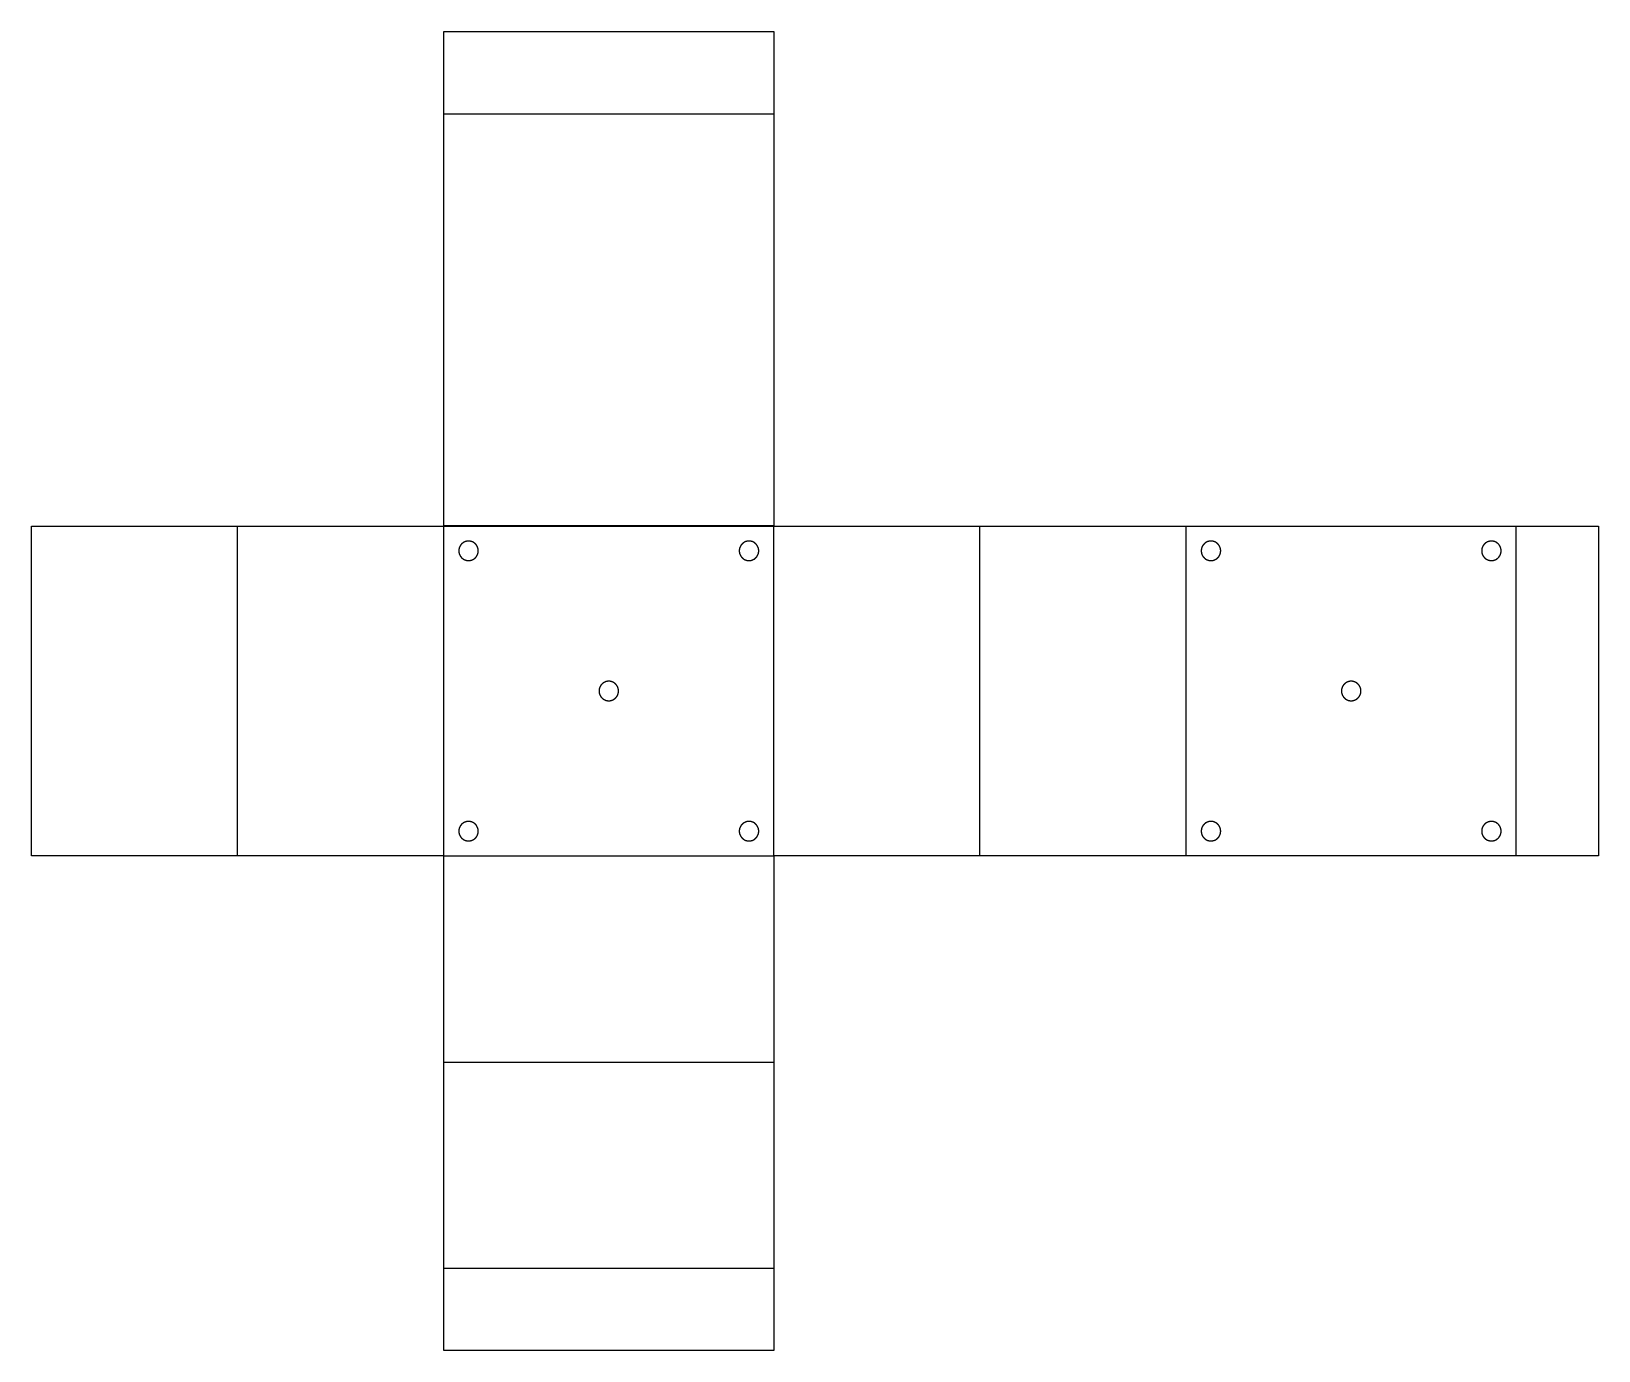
# Model space of a CAD drawing. Header units: metres. Extents: x -89 to 152, y -102 to 102.
import ezdxf

# ---------------------------------------------------------------- set-up
doc = ezdxf.new("R2010")
doc.units = ezdxf.units.M
doc.layers.add('body', color=10, linetype='Continuous')
doc.layers.add('joints', color=170, linetype='Continuous')

msp = doc.modelspace()

# ---------------------------------------------------------------- linework, layer by layer
at = {"layer": 'body'}
for points in [[(25.4, 57.15), (25.4, 25.42), (-25.4, 25.42), (-25.4, 57.15), (-25.4, 57.17), (-25.4, 88.9), (-25.4, 101.6), (25.4, 101.6), (25.4, 88.9), (25.4, 57.17), (25.4, 57.15)], [(25.4, -88.9), (25.4, -101.6), (-25.4, -101.6), (-25.4, -88.9), (-25.4, -57.15), (-25.4, -25.4), (-57.15, -25.4), (-88.9, -25.4), (-88.9, 25.4), (-57.15, 25.4), (-25.4, 25.4), (25.4, 25.4), (57.15, 25.4), (88.9, 25.4), (139.7, 25.4), (152.4, 25.4), (152.4, -25.4), (139.7, -25.4), (88.9, -25.4), (57.15, -25.4), (25.4, -25.4), (25.4, -57.15), (25.4, -88.9)], [(-21.59, 20.09), (-21.58, 20.09), (-21.57, 20.09), (-21.56, 20.09), (-21.55, 20.09), (-21.54, 20.09), (-21.52, 20.09), (-21.51, 20.09), (-21.5, 20.09), (-21.49, 20.09), (-21.48, 20.09), (-21.47, 20.09), (-21.46, 20.1), (-21.45, 20.1), (-21.44, 20.1), (-21.43, 20.1), (-21.42, 20.1), (-21.4, 20.1), (-21.39, 20.1), (-21.38, 20.1), (-21.37, 20.11), (-21.36, 20.11), (-21.35, 20.11), (-21.34, 20.11), (-21.33, 20.11), (-21.32, 20.12), (-21.31, 20.12), (-21.3, 20.12), (-21.29, 20.12), (-21.27, 20.12), (-21.26, 20.13), (-21.25, 20.13), (-21.24, 20.13), (-21.23, 20.13), (-21.22, 20.14), (-21.21, 20.14), (-21.2, 20.14), (-21.19, 20.14), (-21.18, 20.15), (-21.17, 20.15), (-21.16, 20.15), (-21.15, 20.16), (-21.14, 20.16), (-21.13, 20.16), (-21.12, 20.17), (-21.11, 20.17), (-21.1, 20.17), (-21.09, 20.18), (-21.07, 20.18), (-21.06, 20.19), (-21.05, 20.19), (-21.04, 20.19), (-21.03, 20.2), (-21.02, 20.2), (-21.01, 20.21), (-21, 20.21), (-20.99, 20.21), (-20.98, 20.22), (-20.97, 20.22), (-20.96, 20.23), (-20.95, 20.23), (-20.94, 20.24), (-20.93, 20.24), (-20.92, 20.25), (-20.91, 20.25), (-20.9, 20.26), (-20.89, 20.26), (-20.89, 20.27), (-20.88, 20.27), (-20.87, 20.28), (-20.86, 20.28), (-20.85, 20.29), (-20.84, 20.29), (-20.83, 20.3), (-20.82, 20.3), (-20.81, 20.31), (-20.8, 20.32), (-20.79, 20.32), (-20.78, 20.33), (-20.77, 20.33), (-20.76, 20.34), (-20.75, 20.35), (-20.74, 20.35), (-20.74, 20.36), (-20.73, 20.36), (-20.72, 20.37), (-20.71, 20.38), (-20.7, 20.38), (-20.69, 20.39), (-20.68, 20.4), (-20.67, 20.4), (-20.66, 20.41), (-20.66, 20.42), (-20.65, 20.42), (-20.64, 20.43), (-20.63, 20.44), (-20.62, 20.44), (-20.61, 20.45), (-20.61, 20.46), (-20.6, 20.47), (-20.59, 20.47), (-20.58, 20.48), (-20.57, 20.49), (-20.57, 20.49), (-20.56, 20.5), (-20.55, 20.51), (-20.54, 20.52), (-20.53, 20.53), (-20.53, 20.53), (-20.52, 20.54), (-20.51, 20.55), (-20.5, 20.56), (-20.5, 20.56), (-20.49, 20.57), (-20.48, 20.58), (-20.47, 20.59), (-20.47, 20.6), (-20.46, 20.61), (-20.45, 20.61), (-20.44, 20.62), (-20.44, 20.63), (-20.43, 20.64), (-20.42, 20.65), (-20.42, 20.66), (-20.41, 20.66), (-20.4, 20.67), (-20.4, 20.68), (-20.39, 20.69), (-20.38, 20.7), (-20.38, 20.71), (-20.37, 20.72), (-20.36, 20.73), (-20.36, 20.73), (-20.35, 20.74), (-20.35, 20.75), (-20.34, 20.76), (-20.33, 20.77), (-20.33, 20.78), (-20.32, 20.79), (-20.32, 20.8), (-20.31, 20.81), (-20.3, 20.82), (-20.3, 20.83), (-20.29, 20.84), (-20.29, 20.85), (-20.28, 20.86), (-20.28, 20.86), (-20.27, 20.87), (-20.27, 20.88), (-20.26, 20.89), (-20.26, 20.9), (-20.25, 20.91), (-20.25, 20.92), (-20.24, 20.93), (-20.24, 20.94), (-20.23, 20.95), (-20.23, 20.96), (-20.22, 20.97), (-20.22, 20.98), (-20.21, 20.99), (-20.21, 21), (-20.21, 21.01), (-20.2, 21.02), (-20.2, 21.03), (-20.19, 21.04), (-20.19, 21.05), (-20.19, 21.06), (-20.18, 21.07), (-20.18, 21.08), (-20.17, 21.09), (-20.17, 21.11), (-20.17, 21.12), (-20.16, 21.13), (-20.16, 21.14), (-20.16, 21.15), (-20.15, 21.16), (-20.15, 21.17), (-20.15, 21.18), (-20.14, 21.19), (-20.14, 21.2), (-20.14, 21.21), (-20.14, 21.22), (-20.13, 21.23), (-20.13, 21.24), (-20.13, 21.25), (-20.13, 21.26), (-20.12, 21.27), (-20.12, 21.28), (-20.12, 21.3), (-20.12, 21.31), (-20.12, 21.32), (-20.11, 21.33), (-20.11, 21.34), (-20.11, 21.35), (-20.11, 21.36), (-20.11, 21.37), (-20.1, 21.38), (-20.1, 21.39), (-20.1, 21.4), (-20.1, 21.41), (-20.1, 21.43), (-20.1, 21.44), (-20.1, 21.45), (-20.1, 21.46), (-20.1, 21.47), (-20.09, 21.48), (-20.09, 21.49), (-20.09, 21.5), (-20.09, 21.51), (-20.09, 21.52), (-20.09, 21.53), (-20.09, 21.55), (-20.09, 21.56), (-20.09, 21.57), (-20.09, 21.58), (-20.09, 21.59), (-20.09, 21.6), (-20.09, 21.61), (-20.09, 21.62), (-20.09, 21.63), (-20.09, 21.64), (-20.09, 21.65), (-20.09, 21.67), (-20.09, 21.68), (-20.09, 21.69), (-20.09, 21.7), (-20.1, 21.71), (-20.1, 21.72), (-20.1, 21.73), (-20.1, 21.74), (-20.1, 21.75), (-20.1, 21.76), (-20.1, 21.77), (-20.1, 21.79), (-20.1, 21.8), (-20.11, 21.81), (-20.11, 21.82), (-20.11, 21.83), (-20.11, 21.84), (-20.11, 21.85), (-20.11, 21.86), (-20.12, 21.87), (-20.12, 21.88), (-20.12, 21.89), (-20.12, 21.9), (-20.13, 21.92), (-20.13, 21.93), (-20.13, 21.94), (-20.13, 21.95), (-20.14, 21.96), (-20.14, 21.97), (-20.14, 21.98), (-20.14, 21.99), (-20.15, 22), (-20.15, 22.01), (-20.15, 22.02), (-20.16, 22.03), (-20.16, 22.04), (-20.16, 22.05), (-20.17, 22.06), (-20.17, 22.07), (-20.17, 22.08), (-20.18, 22.09), (-20.18, 22.1), (-20.18, 22.11), (-20.19, 22.12), (-20.19, 22.14), (-20.2, 22.15), (-20.2, 22.16), (-20.2, 22.17), (-20.21, 22.18), (-20.21, 22.19), (-20.22, 22.2), (-20.22, 22.21), (-20.23, 22.22), (-20.23, 22.23), (-20.24, 22.24), (-20.24, 22.25), (-20.25, 22.26), (-20.25, 22.27), (-20.26, 22.27), (-20.26, 22.28), (-20.27, 22.29), (-20.27, 22.3), (-20.28, 22.31), (-20.28, 22.32), (-20.29, 22.33), (-20.29, 22.34), (-20.3, 22.35), (-20.3, 22.36), (-20.31, 22.37), (-20.31, 22.38), (-20.32, 22.39), (-20.33, 22.4), (-20.33, 22.41), (-20.34, 22.42), (-20.34, 22.43), (-20.35, 22.43), (-20.36, 22.44), (-20.36, 22.45), (-20.37, 22.46), (-20.38, 22.47), (-20.38, 22.48), (-20.39, 22.49), (-20.4, 22.5), (-20.4, 22.51), (-20.41, 22.51), (-20.42, 22.52), (-20.42, 22.53), (-20.43, 22.54), (-20.44, 22.55), (-20.44, 22.56), (-20.45, 22.57), (-20.46, 22.57), (-20.46, 22.58), (-20.47, 22.59), (-20.48, 22.6), (-20.49, 22.61), (-20.49, 22.61), (-20.5, 22.62), (-20.51, 22.63), (-20.52, 22.64), (-20.52, 22.65), (-20.53, 22.65), (-20.54, 22.66), (-20.55, 22.67), (-20.56, 22.68), (-20.56, 22.68), (-20.57, 22.69), (-20.58, 22.7), (-20.59, 22.71), (-20.6, 22.71), (-20.6, 22.72), (-20.61, 22.73), (-20.62, 22.73), (-20.63, 22.74), (-20.64, 22.75), (-20.65, 22.76), (-20.65, 22.76), (-20.66, 22.77), (-20.67, 22.78), (-20.68, 22.78), (-20.69, 22.79), (-20.7, 22.8), (-20.71, 22.8), (-20.72, 22.81), (-20.73, 22.82), (-20.73, 22.82), (-20.74, 22.83), (-20.75, 22.83), (-20.76, 22.84), (-20.77, 22.85), (-20.78, 22.85), (-20.79, 22.86), (-20.8, 22.86), (-20.81, 22.87), (-20.82, 22.88), (-20.83, 22.88), (-20.84, 22.89), (-20.85, 22.89), (-20.85, 22.9), (-20.86, 22.9), (-20.87, 22.91), (-20.88, 22.91), (-20.89, 22.92), (-20.9, 22.92), (-20.91, 22.93), (-20.92, 22.93), (-20.93, 22.94), (-20.94, 22.94), (-20.95, 22.95), (-20.96, 22.95), (-20.97, 22.96), (-20.98, 22.96), (-20.99, 22.97), (-21, 22.97), (-21.01, 22.97), (-21.02, 22.98), (-21.03, 22.98), (-21.04, 22.99), (-21.05, 22.99), (-21.06, 22.99), (-21.07, 23), (-21.08, 23), (-21.09, 23.01), (-21.1, 23.01), (-21.11, 23.01), (-21.13, 23.02), (-21.14, 23.02), (-21.15, 23.02), (-21.16, 23.03), (-21.17, 23.03), (-21.18, 23.03), (-21.19, 23.03), (-21.2, 23.04), (-21.21, 23.04), (-21.22, 23.04), (-21.23, 23.05), (-21.24, 23.05), (-21.25, 23.05), (-21.26, 23.05), (-21.27, 23.06), (-21.28, 23.06), (-21.29, 23.06), (-21.31, 23.06), (-21.32, 23.06), (-21.33, 23.07), (-21.34, 23.07), (-21.35, 23.07), (-21.36, 23.07), (-21.37, 23.07), (-21.38, 23.08), (-21.39, 23.08), (-21.4, 23.08), (-21.41, 23.08), (-21.42, 23.08), (-21.44, 23.08), (-21.45, 23.08), (-21.46, 23.08), (-21.47, 23.08), (-21.48, 23.09), (-21.49, 23.09), (-21.5, 23.09), (-21.51, 23.09), (-21.52, 23.09), (-21.53, 23.09), (-21.54, 23.09), (-21.56, 23.09), (-21.57, 23.09), (-21.58, 23.09), (-21.59, 23.09), (-21.6, 23.09), (-21.61, 23.09), (-21.62, 23.09), (-21.63, 23.09), (-21.64, 23.09), (-21.65, 23.09), (-21.66, 23.09), (-21.68, 23.09), (-21.69, 23.09), (-21.7, 23.09), (-21.71, 23.08), (-21.72, 23.08), (-21.73, 23.08), (-21.74, 23.08), (-21.75, 23.08), (-21.76, 23.08), (-21.77, 23.08), (-21.78, 23.08), (-21.8, 23.08), (-21.81, 23.07), (-21.82, 23.07), (-21.83, 23.07), (-21.84, 23.07), (-21.85, 23.07), (-21.86, 23.07), (-21.87, 23.06), (-21.88, 23.06), (-21.89, 23.06), (-21.9, 23.06), (-21.91, 23.05), (-21.92, 23.05), (-21.94, 23.05), (-21.95, 23.05), (-21.96, 23.04), (-21.97, 23.04), (-21.98, 23.04), (-21.99, 23.04), (-22, 23.03), (-22.01, 23.03), (-22.02, 23.03), (-22.03, 23.02), (-22.04, 23.02), (-22.05, 23.02), (-22.06, 23.01), (-22.07, 23.01), (-22.08, 23.01), (-22.09, 23), (-22.1, 23), (-22.11, 23), (-22.12, 22.99), (-22.13, 22.99), (-22.14, 22.98), (-22.15, 22.98), (-22.16, 22.98), (-22.17, 22.97), (-22.18, 22.97), (-22.19, 22.96), (-22.2, 22.96), (-22.21, 22.95), (-22.22, 22.95), (-22.23, 22.94), (-22.24, 22.94), (-22.25, 22.93), (-22.26, 22.93), (-22.27, 22.92), (-22.28, 22.92), (-22.29, 22.91), (-22.3, 22.91), (-22.31, 22.9), (-22.32, 22.9), (-22.33, 22.89), (-22.34, 22.89), (-22.35, 22.88), (-22.36, 22.88), (-22.37, 22.87), (-22.38, 22.87), (-22.39, 22.86), (-22.4, 22.85), (-22.41, 22.85), (-22.42, 22.84), (-22.42, 22.84), (-22.43, 22.83), (-22.44, 22.82), (-22.45, 22.82), (-22.46, 22.81), (-22.47, 22.8), (-22.48, 22.8), (-22.49, 22.79), (-22.5, 22.79), (-22.5, 22.78), (-22.51, 22.77), (-22.52, 22.76), (-22.53, 22.76), (-22.54, 22.75), (-22.55, 22.74), (-22.56, 22.74), (-22.56, 22.73), (-22.57, 22.72), (-22.58, 22.72), (-22.59, 22.71), (-22.6, 22.7), (-22.61, 22.69), (-22.61, 22.69), (-22.62, 22.68), (-22.63, 22.67), (-22.64, 22.66), (-22.65, 22.66), (-22.65, 22.65), (-22.66, 22.64), (-22.67, 22.63), (-22.68, 22.62), (-22.68, 22.62), (-22.69, 22.61), (-22.7, 22.6), (-22.71, 22.59), (-22.71, 22.58), (-22.72, 22.58), (-22.73, 22.57), (-22.73, 22.56), (-22.74, 22.55), (-22.75, 22.54), (-22.76, 22.53), (-22.76, 22.53), (-22.77, 22.52), (-22.78, 22.51), (-22.78, 22.5), (-22.79, 22.49), (-22.8, 22.48), (-22.8, 22.47), (-22.81, 22.46), (-22.81, 22.46), (-22.82, 22.45), (-22.83, 22.44), (-22.83, 22.43), (-22.84, 22.42), (-22.85, 22.41), (-22.85, 22.4), (-22.86, 22.39), (-22.86, 22.38), (-22.87, 22.37), (-22.87, 22.36), (-22.88, 22.35), (-22.89, 22.35), (-22.89, 22.34), (-22.9, 22.33), (-22.9, 22.32), (-22.91, 22.31), (-22.91, 22.3), (-22.92, 22.29), (-22.92, 22.28), (-22.93, 22.27), (-22.93, 22.26), (-22.94, 22.25), (-22.94, 22.24), (-22.95, 22.23), (-22.95, 22.22), (-22.96, 22.21), (-22.96, 22.2), (-22.97, 22.19), (-22.97, 22.18), (-22.97, 22.17), (-22.98, 22.16), (-22.98, 22.15), (-22.99, 22.14), (-22.99, 22.13), (-22.99, 22.12), (-23, 22.11), (-23, 22.1), (-23.01, 22.09), (-23.01, 22.08), (-23.01, 22.07), (-23.02, 22.06), (-23.02, 22.05), (-23.02, 22.03), (-23.03, 22.02), (-23.03, 22.01), (-23.03, 22), (-23.03, 21.99), (-23.04, 21.98), (-23.04, 21.97), (-23.04, 21.96), (-23.05, 21.95), (-23.05, 21.94), (-23.05, 21.93), (-23.05, 21.92), (-23.06, 21.91), (-23.06, 21.9), (-23.06, 21.89), (-23.06, 21.88), (-23.06, 21.86), (-23.07, 21.85), (-23.07, 21.84), (-23.07, 21.83), (-23.07, 21.82), (-23.07, 21.81), (-23.08, 21.8), (-23.08, 21.79), (-23.08, 21.78), (-23.08, 21.77), (-23.08, 21.76), (-23.08, 21.75), (-23.08, 21.73), (-23.08, 21.72), (-23.09, 21.71), (-23.09, 21.7), (-23.09, 21.69), (-23.09, 21.68), (-23.09, 21.67), (-23.09, 21.66), (-23.09, 21.65), (-23.09, 21.64), (-23.09, 21.63), (-23.09, 21.61), (-23.09, 21.6), (-23.09, 21.59), (-23.09, 21.58), (-23.09, 21.57), (-23.09, 21.56), (-23.09, 21.55), (-23.09, 21.54), (-23.09, 21.53), (-23.09, 21.52), (-23.09, 21.51), (-23.09, 21.49), (-23.09, 21.48), (-23.09, 21.47), (-23.08, 21.46), (-23.08, 21.45), (-23.08, 21.44), (-23.08, 21.43), (-23.08, 21.42), (-23.08, 21.41), (-23.08, 21.4), (-23.08, 21.39), (-23.07, 21.37), (-23.07, 21.36), (-23.07, 21.35), (-23.07, 21.34), (-23.07, 21.33), (-23.07, 21.32), (-23.06, 21.31), (-23.06, 21.3), (-23.06, 21.29), (-23.06, 21.28), (-23.05, 21.27), (-23.05, 21.26), (-23.05, 21.25), (-23.05, 21.23), (-23.04, 21.22), (-23.04, 21.21), (-23.04, 21.2), (-23.04, 21.19), (-23.03, 21.18), (-23.03, 21.17), (-23.03, 21.16), (-23.02, 21.15), (-23.02, 21.14), (-23.02, 21.13), (-23.01, 21.12), (-23.01, 21.11), (-23.01, 21.1), (-23, 21.09), (-23, 21.08), (-23, 21.07), (-22.99, 21.06), (-22.99, 21.05), (-22.98, 21.04), (-22.98, 21.03), (-22.98, 21.02), (-22.97, 21.01), (-22.97, 21), (-22.96, 20.99), (-22.96, 20.98), (-22.95, 20.97), (-22.95, 20.96), (-22.94, 20.95), (-22.94, 20.94), (-22.94, 20.93), (-22.93, 20.92), (-22.93, 20.91), (-22.92, 20.9), (-22.92, 20.89), (-22.91, 20.88), (-22.9, 20.87), (-22.9, 20.86), (-22.89, 20.85), (-22.89, 20.84), (-22.88, 20.83), (-22.88, 20.82), (-22.87, 20.81), (-22.87, 20.8), (-22.86, 20.79), (-22.85, 20.78), (-22.85, 20.77), (-22.84, 20.76), (-22.84, 20.76), (-22.83, 20.75), (-22.82, 20.74), (-22.82, 20.73), (-22.81, 20.72), (-22.81, 20.71), (-22.8, 20.7), (-22.79, 20.69), (-22.79, 20.68), (-22.78, 20.68), (-22.77, 20.67), (-22.77, 20.66), (-22.76, 20.65), (-22.75, 20.64), (-22.74, 20.63), (-22.74, 20.62), (-22.73, 20.62), (-22.72, 20.61), (-22.72, 20.6), (-22.71, 20.59), (-22.7, 20.58), (-22.69, 20.58), (-22.69, 20.57), (-22.68, 20.56), (-22.67, 20.55), (-22.66, 20.54), (-22.66, 20.54), (-22.65, 20.53), (-22.64, 20.52), (-22.63, 20.51), (-22.63, 20.5), (-22.62, 20.5), (-22.61, 20.49), (-22.6, 20.48), (-22.59, 20.48), (-22.59, 20.47), (-22.58, 20.46), (-22.57, 20.45), (-22.56, 20.45), (-22.55, 20.44), (-22.54, 20.43), (-22.53, 20.43), (-22.53, 20.42), (-22.52, 20.41), (-22.51, 20.4), (-22.5, 20.4), (-22.49, 20.39), (-22.48, 20.38), (-22.47, 20.38), (-22.47, 20.37), (-22.46, 20.37), (-22.45, 20.36), (-22.44, 20.35), (-22.43, 20.35), (-22.42, 20.34), (-22.41, 20.33), (-22.4, 20.33), (-22.39, 20.32), (-22.38, 20.32), (-22.37, 20.31), (-22.36, 20.31), (-22.36, 20.3), (-22.35, 20.29), (-22.34, 20.29), (-22.33, 20.28), (-22.32, 20.28), (-22.31, 20.27), (-22.3, 20.27), (-22.29, 20.26), (-22.28, 20.26), (-22.27, 20.25), (-22.26, 20.25), (-22.25, 20.24), (-22.24, 20.24), (-22.23, 20.23), (-22.22, 20.23), (-22.21, 20.22), (-22.2, 20.22), (-22.19, 20.22), (-22.18, 20.21), (-22.17, 20.21), (-22.16, 20.2), (-22.15, 20.2), (-22.14, 20.19), (-22.13, 20.19), (-22.12, 20.19), (-22.11, 20.18), (-22.1, 20.18), (-22.09, 20.18), (-22.08, 20.17), (-22.07, 20.17), (-22.06, 20.16), (-22.05, 20.16), (-22.04, 20.16), (-22.03, 20.15), (-22.01, 20.15), (-22, 20.15), (-21.99, 20.15), (-21.98, 20.14), (-21.97, 20.14), (-21.96, 20.14), (-21.95, 20.13), (-21.94, 20.13), (-21.93, 20.13), (-21.92, 20.13), (-21.91, 20.12), (-21.9, 20.12), (-21.89, 20.12), (-21.88, 20.12), (-21.87, 20.12), (-21.86, 20.11), (-21.84, 20.11), (-21.83, 20.11), (-21.82, 20.11), (-21.81, 20.11), (-21.8, 20.11), (-21.79, 20.1), (-21.78, 20.1), (-21.77, 20.1), (-21.76, 20.1), (-21.75, 20.1), (-21.74, 20.1), (-21.72, 20.1), (-21.71, 20.09), (-21.7, 20.09), (-21.69, 20.09), (-21.68, 20.09), (-21.67, 20.09), (-21.66, 20.09), (-21.65, 20.09), (-21.64, 20.09), (-21.63, 20.09), (-21.62, 20.09), (-21.6, 20.09), (-21.59, 20.09), (-21.59, 20.09)], [(21.59, 23.09), (21.58, 23.09), (21.57, 23.09), (21.56, 23.09), (21.55, 23.09), (21.54, 23.09), (21.52, 23.09), (21.51, 23.09), (21.5, 23.09), (21.49, 23.09), (21.48, 23.09), (21.47, 23.08), (21.46, 23.08), (21.45, 23.08), (21.44, 23.08), (21.43, 23.08), (21.42, 23.08), (21.4, 23.08), (21.39, 23.08), (21.38, 23.08), (21.37, 23.07), (21.36, 23.07), (21.35, 23.07), (21.34, 23.07), (21.33, 23.07), (21.32, 23.06), (21.31, 23.06), (21.3, 23.06), (21.29, 23.06), (21.27, 23.06), (21.26, 23.05), (21.25, 23.05), (21.24, 23.05), (21.23, 23.05), (21.22, 23.04), (21.21, 23.04), (21.2, 23.04), (21.19, 23.04), (21.18, 23.03), (21.17, 23.03), (21.16, 23.03), (21.15, 23.02), (21.14, 23.02), (21.13, 23.02), (21.12, 23.01), (21.11, 23.01), (21.1, 23.01), (21.09, 23), (21.07, 23), (21.06, 22.99), (21.05, 22.99), (21.04, 22.99), (21.03, 22.98), (21.02, 22.98), (21.01, 22.97), (21, 22.97), (20.99, 22.97), (20.98, 22.96), (20.97, 22.96), (20.96, 22.95), (20.95, 22.95), (20.94, 22.94), (20.93, 22.94), (20.92, 22.93), (20.91, 22.93), (20.9, 22.92), (20.89, 22.92), (20.89, 22.91), (20.88, 22.91), (20.87, 22.9), (20.86, 22.9), (20.85, 22.89), (20.84, 22.89), (20.83, 22.88), (20.82, 22.88), (20.81, 22.87), (20.8, 22.86), (20.79, 22.86), (20.78, 22.85), (20.77, 22.85), (20.76, 22.84), (20.75, 22.83), (20.74, 22.83), (20.74, 22.82), (20.73, 22.82), (20.72, 22.81), (20.71, 22.8), (20.7, 22.8), (20.69, 22.79), (20.68, 22.78), (20.67, 22.78), (20.66, 22.77), (20.66, 22.76), (20.65, 22.76), (20.64, 22.75), (20.63, 22.74), (20.62, 22.74), (20.61, 22.73), (20.61, 22.72), (20.6, 22.71), (20.59, 22.71), (20.58, 22.7), (20.57, 22.69), (20.57, 22.69), (20.56, 22.68), (20.55, 22.67), (20.54, 22.66), (20.53, 22.65), (20.53, 22.65), (20.52, 22.64), (20.51, 22.63), (20.5, 22.62), (20.5, 22.62), (20.49, 22.61), (20.48, 22.6), (20.47, 22.59), (20.47, 22.58), (20.46, 22.57), (20.45, 22.57), (20.44, 22.56), (20.44, 22.55), (20.43, 22.54), (20.42, 22.53), (20.42, 22.52), (20.41, 22.52), (20.4, 22.51), (20.4, 22.5), (20.39, 22.49), (20.38, 22.48), (20.38, 22.47), (20.37, 22.46), (20.36, 22.45), (20.36, 22.45), (20.35, 22.44), (20.35, 22.43), (20.34, 22.42), (20.33, 22.41), (20.33, 22.4), (20.32, 22.39), (20.32, 22.38), (20.31, 22.37), (20.3, 22.36), (20.3, 22.35), (20.29, 22.34), (20.29, 22.33), (20.28, 22.32), (20.28, 22.32), (20.27, 22.31), (20.27, 22.3), (20.26, 22.29), (20.26, 22.28), (20.25, 22.27), (20.25, 22.26), (20.24, 22.25), (20.24, 22.24), (20.23, 22.23), (20.23, 22.22), (20.22, 22.21), (20.22, 22.2), (20.21, 22.19), (20.21, 22.18), (20.21, 22.17), (20.2, 22.16), (20.2, 22.15), (20.19, 22.14), (20.19, 22.13), (20.19, 22.12), (20.18, 22.11), (20.18, 22.1), (20.17, 22.09), (20.17, 22.07), (20.17, 22.06), (20.16, 22.05), (20.16, 22.04), (20.16, 22.03), (20.15, 22.02), (20.15, 22.01), (20.15, 22), (20.14, 21.99), (20.14, 21.98), (20.14, 21.97), (20.14, 21.96), (20.13, 21.95), (20.13, 21.94), (20.13, 21.93), (20.13, 21.92), (20.12, 21.91), (20.12, 21.9), (20.12, 21.88), (20.12, 21.87), (20.12, 21.86), (20.11, 21.85), (20.11, 21.84), (20.11, 21.83), (20.11, 21.82), (20.11, 21.81), (20.1, 21.8), (20.1, 21.79), (20.1, 21.78), (20.1, 21.77), (20.1, 21.75), (20.1, 21.74), (20.1, 21.73), (20.1, 21.72), (20.09, 21.71), (20.09, 21.7), (20.09, 21.69), (20.09, 21.68), (20.09, 21.67), (20.09, 21.66), (20.09, 21.65), (20.09, 21.63), (20.09, 21.62), (20.09, 21.61), (20.09, 21.6), (20.09, 21.59), (20.09, 21.58), (20.09, 21.57), (20.09, 21.56), (20.09, 21.55), (20.09, 21.54), (20.09, 21.53), (20.09, 21.51), (20.09, 21.5), (20.09, 21.49), (20.09, 21.48), (20.09, 21.47), (20.1, 21.46), (20.1, 21.45), (20.1, 21.44), (20.1, 21.43), (20.1, 21.42), (20.1, 21.41), (20.1, 21.39), (20.1, 21.38), (20.11, 21.37), (20.11, 21.36), (20.11, 21.35), (20.11, 21.34), (20.11, 21.33), (20.11, 21.32), (20.12, 21.31), (20.12, 21.3), (20.12, 21.29), (20.12, 21.28), (20.13, 21.26), (20.13, 21.25), (20.13, 21.24), (20.13, 21.23), (20.14, 21.22), (20.14, 21.21), (20.14, 21.2), (20.14, 21.19), (20.15, 21.18), (20.15, 21.17), (20.15, 21.16), (20.16, 21.15), (20.16, 21.14), (20.16, 21.13), (20.17, 21.12), (20.17, 21.11), (20.17, 21.1), (20.18, 21.09), (20.18, 21.08), (20.18, 21.07), (20.19, 21.06), (20.19, 21.04), (20.2, 21.03), (20.2, 21.02), (20.2, 21.01), (20.21, 21), (20.21, 20.99), (20.22, 20.98), (20.22, 20.97), (20.23, 20.96), (20.23, 20.95), (20.24, 20.94), (20.24, 20.93), (20.25, 20.92), (20.25, 20.91), (20.26, 20.91), (20.26, 20.9), (20.27, 20.89), (20.27, 20.88), (20.28, 20.87), (20.28, 20.86), (20.29, 20.85), (20.29, 20.84), (20.3, 20.83), (20.3, 20.82), (20.31, 20.81), (20.31, 20.8), (20.32, 20.79), (20.33, 20.78), (20.33, 20.77), (20.34, 20.76), (20.34, 20.75), (20.35, 20.75), (20.36, 20.74), (20.36, 20.73), (20.37, 20.72), (20.38, 20.71), (20.38, 20.7), (20.39, 20.69), (20.4, 20.68), (20.4, 20.67), (20.41, 20.67), (20.42, 20.66), (20.42, 20.65), (20.43, 20.64), (20.44, 20.63), (20.44, 20.62), (20.45, 20.61), (20.46, 20.61), (20.46, 20.6), (20.47, 20.59), (20.48, 20.58), (20.49, 20.57), (20.49, 20.57), (20.5, 20.56), (20.51, 20.55), (20.52, 20.54), (20.52, 20.53), (20.53, 20.53), (20.54, 20.52), (20.55, 20.51), (20.56, 20.5), (20.56, 20.5), (20.57, 20.49), (20.58, 20.48), (20.59, 20.47), (20.6, 20.47), (20.6, 20.46), (20.61, 20.45), (20.62, 20.45), (20.63, 20.44), (20.64, 20.43), (20.65, 20.42), (20.65, 20.42), (20.66, 20.41), (20.67, 20.4), (20.68, 20.4), (20.69, 20.39), (20.7, 20.38), (20.71, 20.38), (20.72, 20.37), (20.73, 20.36), (20.73, 20.36), (20.74, 20.35), (20.75, 20.35), (20.76, 20.34), (20.77, 20.33), (20.78, 20.33), (20.79, 20.32), (20.8, 20.32), (20.81, 20.31), (20.82, 20.3), (20.83, 20.3), (20.84, 20.29), (20.85, 20.29), (20.85, 20.28), (20.86, 20.28), (20.87, 20.27), (20.88, 20.27), (20.89, 20.26), (20.9, 20.26), (20.91, 20.25), (20.92, 20.25), (20.93, 20.24), (20.94, 20.24), (20.95, 20.23), (20.96, 20.23), (20.97, 20.22), (20.98, 20.22), (20.99, 20.21), (21, 20.21), (21.01, 20.21), (21.02, 20.2), (21.03, 20.2), (21.04, 20.19), (21.05, 20.19), (21.06, 20.19), (21.07, 20.18), (21.08, 20.18), (21.09, 20.17), (21.1, 20.17), (21.11, 20.17), (21.13, 20.16), (21.14, 20.16), (21.15, 20.16), (21.16, 20.15), (21.17, 20.15), (21.18, 20.15), (21.19, 20.15), (21.2, 20.14), (21.21, 20.14), (21.22, 20.14), (21.23, 20.13), (21.24, 20.13), (21.25, 20.13), (21.26, 20.13), (21.27, 20.12), (21.28, 20.12), (21.29, 20.12), (21.31, 20.12), (21.32, 20.12), (21.33, 20.11), (21.34, 20.11), (21.35, 20.11), (21.36, 20.11), (21.37, 20.11), (21.38, 20.1), (21.39, 20.1), (21.4, 20.1), (21.41, 20.1), (21.42, 20.1), (21.44, 20.1), (21.45, 20.1), (21.46, 20.1), (21.47, 20.09), (21.48, 20.09), (21.49, 20.09), (21.5, 20.09), (21.51, 20.09), (21.52, 20.09), (21.53, 20.09), (21.54, 20.09), (21.56, 20.09), (21.57, 20.09), (21.58, 20.09), (21.59, 20.09), (21.6, 20.09), (21.61, 20.09), (21.62, 20.09), (21.63, 20.09), (21.64, 20.09), (21.65, 20.09), (21.66, 20.09), (21.68, 20.09), (21.69, 20.09), (21.7, 20.09), (21.71, 20.09), (21.72, 20.1), (21.73, 20.1), (21.74, 20.1), (21.75, 20.1), (21.76, 20.1), (21.77, 20.1), (21.78, 20.1), (21.8, 20.1), (21.81, 20.11), (21.82, 20.11), (21.83, 20.11), (21.84, 20.11), (21.85, 20.11), (21.86, 20.11), (21.87, 20.12), (21.88, 20.12), (21.89, 20.12), (21.9, 20.12), (21.91, 20.13), (21.92, 20.13), (21.94, 20.13), (21.95, 20.13), (21.96, 20.14), (21.97, 20.14), (21.98, 20.14), (21.99, 20.14), (22, 20.15), (22.01, 20.15), (22.02, 20.15), (22.03, 20.16), (22.04, 20.16), (22.05, 20.16), (22.06, 20.17), (22.07, 20.17), (22.08, 20.17), (22.09, 20.18), (22.1, 20.18), (22.11, 20.18), (22.12, 20.19), (22.13, 20.19), (22.14, 20.2), (22.15, 20.2), (22.16, 20.2), (22.17, 20.21), (22.18, 20.21), (22.19, 20.22), (22.2, 20.22), (22.21, 20.23), (22.22, 20.23), (22.23, 20.24), (22.24, 20.24), (22.25, 20.25), (22.26, 20.25), (22.27, 20.26), (22.28, 20.26), (22.29, 20.27), (22.3, 20.27), (22.31, 20.28), (22.32, 20.28), (22.33, 20.29), (22.34, 20.29), (22.35, 20.3), (22.36, 20.3), (22.37, 20.31), (22.38, 20.31), (22.39, 20.32), (22.4, 20.33), (22.41, 20.33), (22.42, 20.34), (22.42, 20.34), (22.43, 20.35), (22.44, 20.36), (22.45, 20.36), (22.46, 20.37), (22.47, 20.38), (22.48, 20.38), (22.49, 20.39), (22.5, 20.39), (22.5, 20.4), (22.51, 20.41), (22.52, 20.42), (22.53, 20.42), (22.54, 20.43), (22.55, 20.44), (22.56, 20.44), (22.56, 20.45), (22.57, 20.46), (22.58, 20.46), (22.59, 20.47), (22.6, 20.48), (22.61, 20.49), (22.61, 20.49), (22.62, 20.5), (22.63, 20.51), (22.64, 20.52), (22.65, 20.52), (22.65, 20.53), (22.66, 20.54), (22.67, 20.55), (22.68, 20.56), (22.68, 20.56), (22.69, 20.57), (22.7, 20.58), (22.71, 20.59), (22.71, 20.6), (22.72, 20.6), (22.73, 20.61), (22.73, 20.62), (22.74, 20.63), (22.75, 20.64), (22.76, 20.65), (22.76, 20.65), (22.77, 20.66), (22.78, 20.67), (22.78, 20.68), (22.79, 20.69), (22.8, 20.7), (22.8, 20.71), (22.81, 20.72), (22.81, 20.72), (22.82, 20.73), (22.83, 20.74), (22.83, 20.75), (22.84, 20.76), (22.85, 20.77), (22.85, 20.78), (22.86, 20.79), (22.86, 20.8), (22.87, 20.81), (22.87, 20.82), (22.88, 20.83), (22.89, 20.83), (22.89, 20.84), (22.9, 20.85), (22.9, 20.86), (22.91, 20.87), (22.91, 20.88), (22.92, 20.89), (22.92, 20.9), (22.93, 20.91), (22.93, 20.92), (22.94, 20.93), (22.94, 20.94), (22.95, 20.95), (22.95, 20.96), (22.96, 20.97), (22.96, 20.98), (22.97, 20.99), (22.97, 21), (22.97, 21.01), (22.98, 21.02), (22.98, 21.03), (22.99, 21.04), (22.99, 21.05), (22.99, 21.06), (23, 21.07), (23, 21.08), (23.01, 21.09), (23.01, 21.1), (23.01, 21.11), (23.02, 21.12), (23.02, 21.13), (23.02, 21.15), (23.03, 21.16), (23.03, 21.17), (23.03, 21.18), (23.03, 21.19), (23.04, 21.2), (23.04, 21.21), (23.04, 21.22), (23.05, 21.23), (23.05, 21.24), (23.05, 21.25), (23.05, 21.26), (23.06, 21.27), (23.06, 21.28), (23.06, 21.29), (23.06, 21.3), (23.06, 21.32), (23.07, 21.33), (23.07, 21.34), (23.07, 21.35), (23.07, 21.36), (23.07, 21.37), (23.08, 21.38), (23.08, 21.39), (23.08, 21.4), (23.08, 21.41), (23.08, 21.42), (23.08, 21.43), (23.08, 21.45), (23.08, 21.46), (23.08, 21.47), (23.09, 21.48), (23.09, 21.49), (23.09, 21.5), (23.09, 21.51), (23.09, 21.52), (23.09, 21.53), (23.09, 21.54), (23.09, 21.55), (23.09, 21.57), (23.09, 21.58), (23.09, 21.59), (23.09, 21.6), (23.09, 21.61), (23.09, 21.62), (23.09, 21.63), (23.09, 21.64), (23.09, 21.65), (23.09, 21.66), (23.09, 21.67), (23.09, 21.69), (23.09, 21.7), (23.08, 21.71), (23.08, 21.72), (23.08, 21.73), (23.08, 21.74), (23.08, 21.75), (23.08, 21.76), (23.08, 21.77), (23.08, 21.78), (23.08, 21.79), (23.07, 21.81), (23.07, 21.82), (23.07, 21.83), (23.07, 21.84), (23.07, 21.85), (23.07, 21.86), (23.06, 21.87), (23.06, 21.88), (23.06, 21.89), (23.06, 21.9), (23.05, 21.91), (23.05, 21.92), (23.05, 21.93), (23.05, 21.95), (23.04, 21.96), (23.04, 21.97), (23.04, 21.98), (23.04, 21.99), (23.03, 22), (23.03, 22.01), (23.03, 22.02), (23.02, 22.03), (23.02, 22.04), (23.02, 22.05), (23.01, 22.06), (23.01, 22.07), (23.01, 22.08), (23, 22.09), (23, 22.1), (23, 22.11), (22.99, 22.12), (22.99, 22.13), (22.98, 22.14), (22.98, 22.15), (22.98, 22.16), (22.97, 22.17), (22.97, 22.18), (22.96, 22.19), (22.96, 22.2), (22.95, 22.21), (22.95, 22.22), (22.94, 22.23), (22.94, 22.24), (22.94, 22.25), (22.93, 22.26), (22.93, 22.27), (22.92, 22.28), (22.92, 22.29), (22.91, 22.3), (22.9, 22.31), (22.9, 22.32), (22.89, 22.33), (22.89, 22.34), (22.88, 22.35), (22.88, 22.36), (22.87, 22.37), (22.87, 22.38), (22.86, 22.39), (22.85, 22.4), (22.85, 22.41), (22.84, 22.42), (22.84, 22.42), (22.83, 22.43), (22.82, 22.44), (22.82, 22.45), (22.81, 22.46), (22.81, 22.47), (22.8, 22.48), (22.79, 22.49), (22.79, 22.5), (22.78, 22.5), (22.77, 22.51), (22.77, 22.52), (22.76, 22.53), (22.75, 22.54), (22.74, 22.55), (22.74, 22.56), (22.73, 22.56), (22.72, 22.57), (22.72, 22.58), (22.71, 22.59), (22.7, 22.6), (22.69, 22.6), (22.69, 22.61), (22.68, 22.62), (22.67, 22.63), (22.66, 22.64), (22.66, 22.64), (22.65, 22.65), (22.64, 22.66), (22.63, 22.67), (22.63, 22.68), (22.62, 22.68), (22.61, 22.69), (22.6, 22.7), (22.59, 22.7), (22.59, 22.71), (22.58, 22.72), (22.57, 22.73), (22.56, 22.73), (22.55, 22.74), (22.54, 22.75), (22.53, 22.75), (22.53, 22.76), (22.52, 22.77), (22.51, 22.78), (22.5, 22.78), (22.49, 22.79), (22.48, 22.8), (22.47, 22.8), (22.47, 22.81), (22.46, 22.81), (22.45, 22.82), (22.44, 22.83), (22.43, 22.83), (22.42, 22.84), (22.41, 22.85), (22.4, 22.85), (22.39, 22.86), (22.38, 22.86), (22.37, 22.87), (22.36, 22.87), (22.36, 22.88), (22.35, 22.89), (22.34, 22.89), (22.33, 22.9), (22.32, 22.9), (22.31, 22.91), (22.3, 22.91), (22.29, 22.92), (22.28, 22.92), (22.27, 22.93), (22.26, 22.93), (22.25, 22.94), (22.24, 22.94), (22.23, 22.95), (22.22, 22.95), (22.21, 22.96), (22.2, 22.96), (22.19, 22.96), (22.18, 22.97), (22.17, 22.97), (22.16, 22.98), (22.15, 22.98), (22.14, 22.99), (22.13, 22.99), (22.12, 22.99), (22.11, 23), (22.1, 23), (22.09, 23), (22.08, 23.01), (22.07, 23.01), (22.06, 23.02), (22.05, 23.02), (22.04, 23.02), (22.03, 23.03), (22.01, 23.03), (22, 23.03), (21.99, 23.03), (21.98, 23.04), (21.97, 23.04), (21.96, 23.04), (21.95, 23.05), (21.94, 23.05), (21.93, 23.05), (21.92, 23.05), (21.91, 23.06), (21.9, 23.06), (21.89, 23.06), (21.88, 23.06), (21.87, 23.06), (21.86, 23.07), (21.84, 23.07), (21.83, 23.07), (21.82, 23.07), (21.81, 23.07), (21.8, 23.07), (21.79, 23.08), (21.78, 23.08), (21.77, 23.08), (21.76, 23.08), (21.75, 23.08), (21.74, 23.08), (21.72, 23.08), (21.71, 23.08), (21.7, 23.09), (21.69, 23.09), (21.68, 23.09), (21.67, 23.09), (21.66, 23.09), (21.65, 23.09), (21.64, 23.09), (21.63, 23.09), (21.62, 23.09), (21.6, 23.09), (21.59, 23.09), (21.59, 23.09)], [(92.71, 20.09), (92.72, 20.09), (92.73, 20.09), (92.74, 20.09), (92.75, 20.09), (92.76, 20.09), (92.78, 20.09), (92.79, 20.09), (92.8, 20.09), (92.81, 20.09), (92.82, 20.09), (92.83, 20.09), (92.84, 20.1), (92.85, 20.1), (92.86, 20.1), (92.87, 20.1), (92.88, 20.1), (92.9, 20.1), (92.91, 20.1), (92.92, 20.1), (92.93, 20.11), (92.94, 20.11), (92.95, 20.11), (92.96, 20.11), (92.97, 20.11), (92.98, 20.12), (92.99, 20.12), (93, 20.12), (93.01, 20.12), (93.03, 20.12), (93.04, 20.13), (93.05, 20.13), (93.06, 20.13), (93.07, 20.13), (93.08, 20.14), (93.09, 20.14), (93.1, 20.14), (93.11, 20.14), (93.12, 20.15), (93.13, 20.15), (93.14, 20.15), (93.15, 20.16), (93.16, 20.16), (93.17, 20.16), (93.18, 20.17), (93.19, 20.17), (93.2, 20.17), (93.21, 20.18), (93.23, 20.18), (93.24, 20.19), (93.25, 20.19), (93.26, 20.19), (93.27, 20.2), (93.28, 20.2), (93.29, 20.21), (93.3, 20.21), (93.31, 20.21), (93.32, 20.22), (93.33, 20.22), (93.34, 20.23), (93.35, 20.23), (93.36, 20.24), (93.37, 20.24), (93.38, 20.25), (93.39, 20.25), (93.4, 20.26), (93.41, 20.26), (93.41, 20.27), (93.42, 20.27), (93.43, 20.28), (93.44, 20.28), (93.45, 20.29), (93.46, 20.29), (93.47, 20.3), (93.48, 20.3), (93.49, 20.31), (93.5, 20.32), (93.51, 20.32), (93.52, 20.33), (93.53, 20.33), (93.54, 20.34), (93.55, 20.35), (93.56, 20.35), (93.56, 20.36), (93.57, 20.36), (93.58, 20.37), (93.59, 20.38), (93.6, 20.38), (93.61, 20.39), (93.62, 20.4), (93.63, 20.4), (93.64, 20.41), (93.64, 20.42), (93.65, 20.42), (93.66, 20.43), (93.67, 20.44), (93.68, 20.44), (93.69, 20.45), (93.69, 20.46), (93.7, 20.47), (93.71, 20.47), (93.72, 20.48), (93.73, 20.49), (93.73, 20.49), (93.74, 20.5), (93.75, 20.51), (93.76, 20.52), (93.77, 20.53), (93.77, 20.53), (93.78, 20.54), (93.79, 20.55), (93.8, 20.56), (93.8, 20.56), (93.81, 20.57), (93.82, 20.58), (93.83, 20.59), (93.83, 20.6), (93.84, 20.61), (93.85, 20.61), (93.86, 20.62), (93.86, 20.63), (93.87, 20.64), (93.88, 20.65), (93.88, 20.66), (93.89, 20.66), (93.9, 20.67), (93.9, 20.68), (93.91, 20.69), (93.92, 20.7), (93.92, 20.71), (93.93, 20.72), (93.94, 20.73), (93.94, 20.73), (93.95, 20.74), (93.95, 20.75), (93.96, 20.76), (93.97, 20.77), (93.97, 20.78), (93.98, 20.79), (93.98, 20.8), (93.99, 20.81), (94, 20.82), (94, 20.83), (94.01, 20.84), (94.01, 20.85), (94.02, 20.86), (94.02, 20.86), (94.03, 20.87), (94.03, 20.88), (94.04, 20.89), (94.04, 20.9), (94.05, 20.91), (94.05, 20.92), (94.06, 20.93), (94.06, 20.94), (94.07, 20.95), (94.07, 20.96), (94.08, 20.97), (94.08, 20.98), (94.09, 20.99), (94.09, 21), (94.09, 21.01), (94.1, 21.02), (94.1, 21.03), (94.11, 21.04), (94.11, 21.05), (94.11, 21.06), (94.12, 21.07), (94.12, 21.08), (94.13, 21.09), (94.13, 21.11), (94.13, 21.12), (94.14, 21.13), (94.14, 21.14), (94.14, 21.15), (94.15, 21.16), (94.15, 21.17), (94.15, 21.18), (94.16, 21.19), (94.16, 21.2), (94.16, 21.21), (94.16, 21.22), (94.17, 21.23), (94.17, 21.24), (94.17, 21.25), (94.17, 21.26), (94.18, 21.27), (94.18, 21.28), (94.18, 21.3), (94.18, 21.31), (94.18, 21.32), (94.19, 21.33), (94.19, 21.34), (94.19, 21.35), (94.19, 21.36), (94.19, 21.37), (94.2, 21.38), (94.2, 21.39), (94.2, 21.4), (94.2, 21.41), (94.2, 21.43), (94.2, 21.44), (94.2, 21.45), (94.2, 21.46), (94.2, 21.47), (94.21, 21.48), (94.21, 21.49), (94.21, 21.5), (94.21, 21.51), (94.21, 21.52), (94.21, 21.53), (94.21, 21.55), (94.21, 21.56), (94.21, 21.57), (94.21, 21.58), (94.21, 21.59), (94.21, 21.6), (94.21, 21.61), (94.21, 21.62), (94.21, 21.63), (94.21, 21.64), (94.21, 21.65), (94.21, 21.67), (94.21, 21.68), (94.21, 21.69), (94.21, 21.7), (94.21, 21.71), (94.2, 21.72), (94.2, 21.73), (94.2, 21.74), (94.2, 21.75), (94.2, 21.76), (94.2, 21.77), (94.2, 21.79), (94.2, 21.8), (94.19, 21.81), (94.19, 21.82), (94.19, 21.83), (94.19, 21.84), (94.19, 21.85), (94.19, 21.86), (94.18, 21.87), (94.18, 21.88), (94.18, 21.89), (94.18, 21.9), (94.17, 21.92), (94.17, 21.93), (94.17, 21.94), (94.17, 21.95), (94.16, 21.96), (94.16, 21.97), (94.16, 21.98), (94.16, 21.99), (94.15, 22), (94.15, 22.01), (94.15, 22.02), (94.14, 22.03), (94.14, 22.04), (94.14, 22.05), (94.13, 22.06), (94.13, 22.07), (94.13, 22.08), (94.12, 22.09), (94.12, 22.1), (94.12, 22.11), (94.11, 22.12), (94.11, 22.14), (94.1, 22.15), (94.1, 22.16), (94.1, 22.17), (94.09, 22.18), (94.09, 22.19), (94.08, 22.2), (94.08, 22.21), (94.07, 22.22), (94.07, 22.23), (94.06, 22.24), (94.06, 22.25), (94.05, 22.26), (94.05, 22.27), (94.04, 22.27), (94.04, 22.28), (94.03, 22.29), (94.03, 22.3), (94.02, 22.31), (94.02, 22.32), (94.01, 22.33), (94.01, 22.34), (94, 22.35), (94, 22.36), (93.99, 22.37), (93.99, 22.38), (93.98, 22.39), (93.97, 22.4), (93.97, 22.41), (93.96, 22.42), (93.96, 22.43), (93.95, 22.43), (93.94, 22.44), (93.94, 22.45), (93.93, 22.46), (93.92, 22.47), (93.92, 22.48), (93.91, 22.49), (93.9, 22.5), (93.9, 22.51), (93.89, 22.51), (93.88, 22.52), (93.88, 22.53), (93.87, 22.54), (93.86, 22.55), (93.86, 22.56), (93.85, 22.57), (93.84, 22.57), (93.84, 22.58), (93.83, 22.59), (93.82, 22.6), (93.81, 22.61), (93.81, 22.61), (93.8, 22.62), (93.79, 22.63), (93.78, 22.64), (93.78, 22.65), (93.77, 22.65), (93.76, 22.66), (93.75, 22.67), (93.74, 22.68), (93.74, 22.68), (93.73, 22.69), (93.72, 22.7), (93.71, 22.71), (93.7, 22.71), (93.7, 22.72), (93.69, 22.73), (93.68, 22.73), (93.67, 22.74), (93.66, 22.75), (93.65, 22.76), (93.65, 22.76), (93.64, 22.77), (93.63, 22.78), (93.62, 22.78), (93.61, 22.79), (93.6, 22.8), (93.59, 22.8), (93.58, 22.81), (93.57, 22.82), (93.57, 22.82), (93.56, 22.83), (93.55, 22.83), (93.54, 22.84), (93.53, 22.85), (93.52, 22.85), (93.51, 22.86), (93.5, 22.86), (93.49, 22.87), (93.48, 22.88), (93.47, 22.88), (93.46, 22.89), (93.45, 22.89), (93.45, 22.9), (93.44, 22.9), (93.43, 22.91), (93.42, 22.91), (93.41, 22.92), (93.4, 22.92), (93.39, 22.93), (93.38, 22.93), (93.37, 22.94), (93.36, 22.94), (93.35, 22.95), (93.34, 22.95), (93.33, 22.96), (93.32, 22.96), (93.31, 22.97), (93.3, 22.97), (93.29, 22.97), (93.28, 22.98), (93.27, 22.98), (93.26, 22.99), (93.25, 22.99), (93.24, 22.99), (93.23, 23), (93.22, 23), (93.21, 23.01), (93.2, 23.01), (93.19, 23.01), (93.17, 23.02), (93.16, 23.02), (93.15, 23.02), (93.14, 23.03), (93.13, 23.03), (93.12, 23.03), (93.11, 23.03), (93.1, 23.04), (93.09, 23.04), (93.08, 23.04), (93.07, 23.05), (93.06, 23.05), (93.05, 23.05), (93.04, 23.05), (93.03, 23.06), (93.02, 23.06), (93.01, 23.06), (92.99, 23.06), (92.98, 23.06), (92.97, 23.07), (92.96, 23.07), (92.95, 23.07), (92.94, 23.07), (92.93, 23.07), (92.92, 23.08), (92.91, 23.08), (92.9, 23.08), (92.89, 23.08), (92.88, 23.08), (92.86, 23.08), (92.85, 23.08), (92.84, 23.08), (92.83, 23.08), (92.82, 23.09), (92.81, 23.09), (92.8, 23.09), (92.79, 23.09), (92.78, 23.09), (92.77, 23.09), (92.76, 23.09), (92.74, 23.09), (92.73, 23.09), (92.72, 23.09), (92.71, 23.09), (92.7, 23.09), (92.69, 23.09), (92.68, 23.09), (92.67, 23.09), (92.66, 23.09), (92.65, 23.09), (92.64, 23.09), (92.62, 23.09), (92.61, 23.09), (92.6, 23.09), (92.59, 23.08), (92.58, 23.08), (92.57, 23.08), (92.56, 23.08), (92.55, 23.08), (92.54, 23.08), (92.53, 23.08), (92.52, 23.08), (92.5, 23.08), (92.49, 23.07), (92.48, 23.07), (92.47, 23.07), (92.46, 23.07), (92.45, 23.07), (92.44, 23.07), (92.43, 23.06), (92.42, 23.06), (92.41, 23.06), (92.4, 23.06), (92.39, 23.05), (92.38, 23.05), (92.36, 23.05), (92.35, 23.05), (92.34, 23.04), (92.33, 23.04), (92.32, 23.04), (92.31, 23.04), (92.3, 23.03), (92.29, 23.03), (92.28, 23.03), (92.27, 23.02), (92.26, 23.02), (92.25, 23.02), (92.24, 23.01), (92.23, 23.01), (92.22, 23.01), (92.21, 23), (92.2, 23), (92.19, 23), (92.18, 22.99), (92.17, 22.99), (92.16, 22.98), (92.15, 22.98), (92.14, 22.98), (92.13, 22.97), (92.12, 22.97), (92.11, 22.96), (92.1, 22.96), (92.09, 22.95), (92.08, 22.95), (92.07, 22.94), (92.06, 22.94), (92.05, 22.93), (92.04, 22.93), (92.03, 22.92), (92.02, 22.92), (92.01, 22.91), (92, 22.91), (91.99, 22.9), (91.98, 22.9), (91.97, 22.89), (91.96, 22.89), (91.95, 22.88), (91.94, 22.88), (91.93, 22.87), (91.92, 22.87), (91.91, 22.86), (91.9, 22.85), (91.89, 22.85), (91.88, 22.84), (91.88, 22.84), (91.87, 22.83), (91.86, 22.82), (91.85, 22.82), (91.84, 22.81), (91.83, 22.8), (91.82, 22.8), (91.81, 22.79), (91.8, 22.79), (91.8, 22.78), (91.79, 22.77), (91.78, 22.76), (91.77, 22.76), (91.76, 22.75), (91.75, 22.74), (91.74, 22.74), (91.74, 22.73), (91.73, 22.72), (91.72, 22.72), (91.71, 22.71), (91.7, 22.7), (91.69, 22.69), (91.69, 22.69), (91.68, 22.68), (91.67, 22.67), (91.66, 22.66), (91.65, 22.66), (91.65, 22.65), (91.64, 22.64), (91.63, 22.63), (91.62, 22.62), (91.62, 22.62), (91.61, 22.61), (91.6, 22.6), (91.59, 22.59), (91.59, 22.58), (91.58, 22.58), (91.57, 22.57), (91.57, 22.56), (91.56, 22.55), (91.55, 22.54), (91.54, 22.53), (91.54, 22.53), (91.53, 22.52), (91.52, 22.51), (91.52, 22.5), (91.51, 22.49), (91.5, 22.48), (91.5, 22.47), (91.49, 22.46), (91.49, 22.46), (91.48, 22.45), (91.47, 22.44), (91.47, 22.43), (91.46, 22.42), (91.45, 22.41), (91.45, 22.4), (91.44, 22.39), (91.44, 22.38), (91.43, 22.37), (91.43, 22.36), (91.42, 22.35), (91.41, 22.35), (91.41, 22.34), (91.4, 22.33), (91.4, 22.32), (91.39, 22.31), (91.39, 22.3), (91.38, 22.29), (91.38, 22.28), (91.37, 22.27), (91.37, 22.26), (91.36, 22.25), (91.36, 22.24), (91.35, 22.23), (91.35, 22.22), (91.34, 22.21), (91.34, 22.2), (91.33, 22.19), (91.33, 22.18), (91.33, 22.17), (91.32, 22.16), (91.32, 22.15), (91.31, 22.14), (91.31, 22.13), (91.31, 22.12), (91.3, 22.11), (91.3, 22.1), (91.29, 22.09), (91.29, 22.08), (91.29, 22.07), (91.28, 22.06), (91.28, 22.05), (91.28, 22.03), (91.27, 22.02), (91.27, 22.01), (91.27, 22), (91.27, 21.99), (91.26, 21.98), (91.26, 21.97), (91.26, 21.96), (91.25, 21.95), (91.25, 21.94), (91.25, 21.93), (91.25, 21.92), (91.24, 21.91), (91.24, 21.9), (91.24, 21.89), (91.24, 21.88), (91.24, 21.86), (91.23, 21.85), (91.23, 21.84), (91.23, 21.83), (91.23, 21.82), (91.23, 21.81), (91.22, 21.8), (91.22, 21.79), (91.22, 21.78), (91.22, 21.77), (91.22, 21.76), (91.22, 21.75), (91.22, 21.73), (91.22, 21.72), (91.22, 21.71), (91.21, 21.7), (91.21, 21.69), (91.21, 21.68), (91.21, 21.67), (91.21, 21.66), (91.21, 21.65), (91.21, 21.64), (91.21, 21.63), (91.21, 21.61), (91.21, 21.6), (91.21, 21.59), (91.21, 21.58), (91.21, 21.57), (91.21, 21.56), (91.21, 21.55), (91.21, 21.54), (91.21, 21.53), (91.21, 21.52), (91.21, 21.51), (91.21, 21.49), (91.21, 21.48), (91.21, 21.47), (91.22, 21.46), (91.22, 21.45), (91.22, 21.44), (91.22, 21.43), (91.22, 21.42), (91.22, 21.41), (91.22, 21.4), (91.22, 21.39), (91.23, 21.37), (91.23, 21.36), (91.23, 21.35), (91.23, 21.34), (91.23, 21.33), (91.23, 21.32), (91.24, 21.31), (91.24, 21.3), (91.24, 21.29), (91.24, 21.28), (91.25, 21.27), (91.25, 21.26), (91.25, 21.25), (91.25, 21.23), (91.26, 21.22), (91.26, 21.21), (91.26, 21.2), (91.26, 21.19), (91.27, 21.18), (91.27, 21.17), (91.27, 21.16), (91.28, 21.15), (91.28, 21.14), (91.28, 21.13), (91.29, 21.12), (91.29, 21.11), (91.29, 21.1), (91.3, 21.09), (91.3, 21.08), (91.3, 21.07), (91.31, 21.06), (91.31, 21.05), (91.32, 21.04), (91.32, 21.03), (91.32, 21.02), (91.33, 21.01), (91.33, 21), (91.34, 20.99), (91.34, 20.98), (91.35, 20.97), (91.35, 20.96), (91.36, 20.95), (91.36, 20.94), (91.36, 20.93), (91.37, 20.92), (91.37, 20.91), (91.38, 20.9), (91.38, 20.89), (91.39, 20.88), (91.4, 20.87), (91.4, 20.86), (91.41, 20.85), (91.41, 20.84), (91.42, 20.83), (91.42, 20.82), (91.43, 20.81), (91.43, 20.8), (91.44, 20.79), (91.45, 20.78), (91.45, 20.77), (91.46, 20.76), (91.46, 20.76), (91.47, 20.75), (91.48, 20.74), (91.48, 20.73), (91.49, 20.72), (91.49, 20.71), (91.5, 20.7), (91.51, 20.69), (91.51, 20.68), (91.52, 20.68), (91.53, 20.67), (91.53, 20.66), (91.54, 20.65), (91.55, 20.64), (91.56, 20.63), (91.56, 20.62), (91.57, 20.62), (91.58, 20.61), (91.58, 20.6), (91.59, 20.59), (91.6, 20.58), (91.61, 20.58), (91.61, 20.57), (91.62, 20.56), (91.63, 20.55), (91.64, 20.54), (91.64, 20.54), (91.65, 20.53), (91.66, 20.52), (91.67, 20.51), (91.67, 20.5), (91.68, 20.5), (91.69, 20.49), (91.7, 20.48), (91.71, 20.48), (91.71, 20.47), (91.72, 20.46), (91.73, 20.45), (91.74, 20.45), (91.75, 20.44), (91.76, 20.43), (91.77, 20.43), (91.77, 20.42), (91.78, 20.41), (91.79, 20.4), (91.8, 20.4), (91.81, 20.39), (91.82, 20.38), (91.83, 20.38), (91.83, 20.37), (91.84, 20.37), (91.85, 20.36), (91.86, 20.35), (91.87, 20.35), (91.88, 20.34), (91.89, 20.33), (91.9, 20.33), (91.91, 20.32), (91.92, 20.32), (91.93, 20.31), (91.94, 20.31), (91.94, 20.3), (91.95, 20.29), (91.96, 20.29), (91.97, 20.28), (91.98, 20.28), (91.99, 20.27), (92, 20.27), (92.01, 20.26), (92.02, 20.26), (92.03, 20.25), (92.04, 20.25), (92.05, 20.24), (92.06, 20.24), (92.07, 20.23), (92.08, 20.23), (92.09, 20.22), (92.1, 20.22), (92.11, 20.22), (92.12, 20.21), (92.13, 20.21), (92.14, 20.2), (92.15, 20.2), (92.16, 20.19), (92.17, 20.19), (92.18, 20.19), (92.19, 20.18), (92.2, 20.18), (92.21, 20.18), (92.22, 20.17), (92.23, 20.17), (92.24, 20.16), (92.25, 20.16), (92.26, 20.16), (92.27, 20.15), (92.29, 20.15), (92.3, 20.15), (92.31, 20.15), (92.32, 20.14), (92.33, 20.14), (92.34, 20.14), (92.35, 20.13), (92.36, 20.13), (92.37, 20.13), (92.38, 20.13), (92.39, 20.12), (92.4, 20.12), (92.41, 20.12), (92.42, 20.12), (92.43, 20.12), (92.44, 20.11), (92.46, 20.11), (92.47, 20.11), (92.48, 20.11), (92.49, 20.11), (92.5, 20.11), (92.51, 20.1), (92.52, 20.1), (92.53, 20.1), (92.54, 20.1), (92.55, 20.1), (92.56, 20.1), (92.58, 20.1), (92.59, 20.09), (92.6, 20.09), (92.61, 20.09), (92.62, 20.09), (92.63, 20.09), (92.64, 20.09), (92.65, 20.09), (92.66, 20.09), (92.67, 20.09), (92.68, 20.09), (92.7, 20.09), (92.71, 20.09), (92.71, 20.09)], [(135.89, 23.09), (135.88, 23.09), (135.87, 23.09), (135.86, 23.09), (135.85, 23.09), (135.84, 23.09), (135.82, 23.09), (135.81, 23.09), (135.8, 23.09), (135.79, 23.09), (135.78, 23.09), (135.77, 23.08), (135.76, 23.08), (135.75, 23.08), (135.74, 23.08), (135.73, 23.08), (135.72, 23.08), (135.7, 23.08), (135.69, 23.08), (135.68, 23.08), (135.67, 23.07), (135.66, 23.07), (135.65, 23.07), (135.64, 23.07), (135.63, 23.07), (135.62, 23.06), (135.61, 23.06), (135.6, 23.06), (135.59, 23.06), (135.57, 23.06), (135.56, 23.05), (135.55, 23.05), (135.54, 23.05), (135.53, 23.05), (135.52, 23.04), (135.51, 23.04), (135.5, 23.04), (135.49, 23.04), (135.48, 23.03), (135.47, 23.03), (135.46, 23.03), (135.45, 23.02), (135.44, 23.02), (135.43, 23.02), (135.42, 23.01), (135.41, 23.01), (135.4, 23.01), (135.39, 23), (135.37, 23), (135.36, 22.99), (135.35, 22.99), (135.34, 22.99), (135.33, 22.98), (135.32, 22.98), (135.31, 22.97), (135.3, 22.97), (135.29, 22.97), (135.28, 22.96), (135.27, 22.96), (135.26, 22.95), (135.25, 22.95), (135.24, 22.94), (135.23, 22.94), (135.22, 22.93), (135.21, 22.93), (135.2, 22.92), (135.19, 22.92), (135.19, 22.91), (135.18, 22.91), (135.17, 22.9), (135.16, 22.9), (135.15, 22.89), (135.14, 22.89), (135.13, 22.88), (135.12, 22.88), (135.11, 22.87), (135.1, 22.86), (135.09, 22.86), (135.08, 22.85), (135.07, 22.85), (135.06, 22.84), (135.05, 22.83), (135.04, 22.83), (135.04, 22.82), (135.03, 22.82), (135.02, 22.81), (135.01, 22.8), (135, 22.8), (134.99, 22.79), (134.98, 22.78), (134.97, 22.78), (134.96, 22.77), (134.96, 22.76), (134.95, 22.76), (134.94, 22.75), (134.93, 22.74), (134.92, 22.74), (134.91, 22.73), (134.91, 22.72), (134.9, 22.71), (134.89, 22.71), (134.88, 22.7), (134.87, 22.69), (134.87, 22.69), (134.86, 22.68), (134.85, 22.67), (134.84, 22.66), (134.83, 22.65), (134.83, 22.65), (134.82, 22.64), (134.81, 22.63), (134.8, 22.62), (134.8, 22.62), (134.79, 22.61), (134.78, 22.6), (134.77, 22.59), (134.77, 22.58), (134.76, 22.57), (134.75, 22.57), (134.74, 22.56), (134.74, 22.55), (134.73, 22.54), (134.72, 22.53), (134.72, 22.52), (134.71, 22.52), (134.7, 22.51), (134.7, 22.5), (134.69, 22.49), (134.68, 22.48), (134.68, 22.47), (134.67, 22.46), (134.66, 22.45), (134.66, 22.45), (134.65, 22.44), (134.65, 22.43), (134.64, 22.42), (134.63, 22.41), (134.63, 22.4), (134.62, 22.39), (134.62, 22.38), (134.61, 22.37), (134.6, 22.36), (134.6, 22.35), (134.59, 22.34), (134.59, 22.33), (134.58, 22.32), (134.58, 22.32), (134.57, 22.31), (134.57, 22.3), (134.56, 22.29), (134.56, 22.28), (134.55, 22.27), (134.55, 22.26), (134.54, 22.25), (134.54, 22.24), (134.53, 22.23), (134.53, 22.22), (134.52, 22.21), (134.52, 22.2), (134.51, 22.19), (134.51, 22.18), (134.51, 22.17), (134.5, 22.16), (134.5, 22.15), (134.49, 22.14), (134.49, 22.13), (134.49, 22.12), (134.48, 22.11), (134.48, 22.1), (134.47, 22.09), (134.47, 22.07), (134.47, 22.06), (134.46, 22.05), (134.46, 22.04), (134.46, 22.03), (134.45, 22.02), (134.45, 22.01), (134.45, 22), (134.44, 21.99), (134.44, 21.98), (134.44, 21.97), (134.44, 21.96), (134.43, 21.95), (134.43, 21.94), (134.43, 21.93), (134.43, 21.92), (134.42, 21.91), (134.42, 21.9), (134.42, 21.88), (134.42, 21.87), (134.42, 21.86), (134.41, 21.85), (134.41, 21.84), (134.41, 21.83), (134.41, 21.82), (134.41, 21.81), (134.4, 21.8), (134.4, 21.79), (134.4, 21.78), (134.4, 21.77), (134.4, 21.75), (134.4, 21.74), (134.4, 21.73), (134.4, 21.72), (134.4, 21.71), (134.39, 21.7), (134.39, 21.69), (134.39, 21.68), (134.39, 21.67), (134.39, 21.66), (134.39, 21.65), (134.39, 21.63), (134.39, 21.62), (134.39, 21.61), (134.39, 21.6), (134.39, 21.59), (134.39, 21.58), (134.39, 21.57), (134.39, 21.56), (134.39, 21.55), (134.39, 21.54), (134.39, 21.53), (134.39, 21.51), (134.39, 21.5), (134.39, 21.49), (134.39, 21.48), (134.39, 21.47), (134.4, 21.46), (134.4, 21.45), (134.4, 21.44), (134.4, 21.43), (134.4, 21.42), (134.4, 21.41), (134.4, 21.39), (134.4, 21.38), (134.41, 21.37), (134.41, 21.36), (134.41, 21.35), (134.41, 21.34), (134.41, 21.33), (134.41, 21.32), (134.42, 21.31), (134.42, 21.3), (134.42, 21.29), (134.42, 21.28), (134.43, 21.26), (134.43, 21.25), (134.43, 21.24), (134.43, 21.23), (134.44, 21.22), (134.44, 21.21), (134.44, 21.2), (134.44, 21.19), (134.45, 21.18), (134.45, 21.17), (134.45, 21.16), (134.46, 21.15), (134.46, 21.14), (134.46, 21.13), (134.47, 21.12), (134.47, 21.11), (134.47, 21.1), (134.48, 21.09), (134.48, 21.08), (134.48, 21.07), (134.49, 21.06), (134.49, 21.04), (134.5, 21.03), (134.5, 21.02), (134.5, 21.01), (134.51, 21), (134.51, 20.99), (134.52, 20.98), (134.52, 20.97), (134.53, 20.96), (134.53, 20.95), (134.54, 20.94), (134.54, 20.93), (134.55, 20.92), (134.55, 20.91), (134.56, 20.91), (134.56, 20.9), (134.57, 20.89), (134.57, 20.88), (134.58, 20.87), (134.58, 20.86), (134.59, 20.85), (134.59, 20.84), (134.6, 20.83), (134.6, 20.82), (134.61, 20.81), (134.61, 20.8), (134.62, 20.79), (134.63, 20.78), (134.63, 20.77), (134.64, 20.76), (134.64, 20.75), (134.65, 20.75), (134.66, 20.74), (134.66, 20.73), (134.67, 20.72), (134.68, 20.71), (134.68, 20.7), (134.69, 20.69), (134.7, 20.68), (134.7, 20.67), (134.71, 20.67), (134.72, 20.66), (134.72, 20.65), (134.73, 20.64), (134.74, 20.63), (134.74, 20.62), (134.75, 20.61), (134.76, 20.61), (134.76, 20.6), (134.77, 20.59), (134.78, 20.58), (134.79, 20.57), (134.79, 20.57), (134.8, 20.56), (134.81, 20.55), (134.82, 20.54), (134.82, 20.53), (134.83, 20.53), (134.84, 20.52), (134.85, 20.51), (134.86, 20.5), (134.86, 20.5), (134.87, 20.49), (134.88, 20.48), (134.89, 20.47), (134.9, 20.47), (134.9, 20.46), (134.91, 20.45), (134.92, 20.45), (134.93, 20.44), (134.94, 20.43), (134.95, 20.42), (134.95, 20.42), (134.96, 20.41), (134.97, 20.4), (134.98, 20.4), (134.99, 20.39), (135, 20.38), (135.01, 20.38), (135.02, 20.37), (135.03, 20.36), (135.03, 20.36), (135.04, 20.35), (135.05, 20.35), (135.06, 20.34), (135.07, 20.33), (135.08, 20.33), (135.09, 20.32), (135.1, 20.32), (135.11, 20.31), (135.12, 20.3), (135.13, 20.3), (135.14, 20.29), (135.15, 20.29), (135.15, 20.28), (135.16, 20.28), (135.17, 20.27), (135.18, 20.27), (135.19, 20.26), (135.2, 20.26), (135.21, 20.25), (135.22, 20.25), (135.23, 20.24), (135.24, 20.24), (135.25, 20.23), (135.26, 20.23), (135.27, 20.22), (135.28, 20.22), (135.29, 20.21), (135.3, 20.21), (135.31, 20.21), (135.32, 20.2), (135.33, 20.2), (135.34, 20.19), (135.35, 20.19), (135.36, 20.19), (135.37, 20.18), (135.38, 20.18), (135.39, 20.17), (135.4, 20.17), (135.41, 20.17), (135.43, 20.16), (135.44, 20.16), (135.45, 20.16), (135.46, 20.15), (135.47, 20.15), (135.48, 20.15), (135.49, 20.15), (135.5, 20.14), (135.51, 20.14), (135.52, 20.14), (135.53, 20.13), (135.54, 20.13), (135.55, 20.13), (135.56, 20.13), (135.57, 20.12), (135.58, 20.12), (135.59, 20.12), (135.61, 20.12), (135.62, 20.12), (135.63, 20.11), (135.64, 20.11), (135.65, 20.11), (135.66, 20.11), (135.67, 20.11), (135.68, 20.1), (135.69, 20.1), (135.7, 20.1), (135.71, 20.1), (135.72, 20.1), (135.74, 20.1), (135.75, 20.1), (135.76, 20.1), (135.77, 20.09), (135.78, 20.09), (135.79, 20.09), (135.8, 20.09), (135.81, 20.09), (135.82, 20.09), (135.83, 20.09), (135.84, 20.09), (135.86, 20.09), (135.87, 20.09), (135.88, 20.09), (135.89, 20.09), (135.9, 20.09), (135.91, 20.09), (135.92, 20.09), (135.93, 20.09), (135.94, 20.09), (135.95, 20.09), (135.96, 20.09), (135.98, 20.09), (135.99, 20.09), (136, 20.09), (136.01, 20.09), (136.02, 20.1), (136.03, 20.1), (136.04, 20.1), (136.05, 20.1), (136.06, 20.1), (136.07, 20.1), (136.08, 20.1), (136.1, 20.1), (136.11, 20.11), (136.12, 20.11), (136.13, 20.11), (136.14, 20.11), (136.15, 20.11), (136.16, 20.11), (136.17, 20.12), (136.18, 20.12), (136.19, 20.12), (136.2, 20.12), (136.21, 20.13), (136.22, 20.13), (136.24, 20.13), (136.25, 20.13), (136.26, 20.14), (136.27, 20.14), (136.28, 20.14), (136.29, 20.14), (136.3, 20.15), (136.31, 20.15), (136.32, 20.15), (136.33, 20.16), (136.34, 20.16), (136.35, 20.16), (136.36, 20.17), (136.37, 20.17), (136.38, 20.17), (136.39, 20.18), (136.4, 20.18), (136.41, 20.18), (136.42, 20.19), (136.43, 20.19), (136.44, 20.2), (136.45, 20.2), (136.46, 20.2), (136.47, 20.21), (136.48, 20.21), (136.49, 20.22), (136.5, 20.22), (136.51, 20.23), (136.52, 20.23), (136.53, 20.24), (136.54, 20.24), (136.55, 20.25), (136.56, 20.25), (136.57, 20.26), (136.58, 20.26), (136.59, 20.27), (136.6, 20.27), (136.61, 20.28), (136.62, 20.28), (136.63, 20.29), (136.64, 20.29), (136.65, 20.3), (136.66, 20.3), (136.67, 20.31), (136.68, 20.31), (136.69, 20.32), (136.7, 20.33), (136.71, 20.33), (136.72, 20.34), (136.72, 20.34), (136.73, 20.35), (136.74, 20.36), (136.75, 20.36), (136.76, 20.37), (136.77, 20.38), (136.78, 20.38), (136.79, 20.39), (136.8, 20.39), (136.8, 20.4), (136.81, 20.41), (136.82, 20.42), (136.83, 20.42), (136.84, 20.43), (136.85, 20.44), (136.86, 20.44), (136.86, 20.45), (136.87, 20.46), (136.88, 20.46), (136.89, 20.47), (136.9, 20.48), (136.91, 20.49), (136.91, 20.49), (136.92, 20.5), (136.93, 20.51), (136.94, 20.52), (136.95, 20.52), (136.95, 20.53), (136.96, 20.54), (136.97, 20.55), (136.98, 20.56), (136.98, 20.56), (136.99, 20.57), (137, 20.58), (137.01, 20.59), (137.01, 20.6), (137.02, 20.6), (137.03, 20.61), (137.03, 20.62), (137.04, 20.63), (137.05, 20.64), (137.06, 20.65), (137.06, 20.65), (137.07, 20.66), (137.08, 20.67), (137.08, 20.68), (137.09, 20.69), (137.1, 20.7), (137.1, 20.71), (137.11, 20.72), (137.11, 20.72), (137.12, 20.73), (137.13, 20.74), (137.13, 20.75), (137.14, 20.76), (137.15, 20.77), (137.15, 20.78), (137.16, 20.79), (137.16, 20.8), (137.17, 20.81), (137.17, 20.82), (137.18, 20.83), (137.19, 20.83), (137.19, 20.84), (137.2, 20.85), (137.2, 20.86), (137.21, 20.87), (137.21, 20.88), (137.22, 20.89), (137.22, 20.9), (137.23, 20.91), (137.23, 20.92), (137.24, 20.93), (137.24, 20.94), (137.25, 20.95), (137.25, 20.96), (137.26, 20.97), (137.26, 20.98), (137.27, 20.99), (137.27, 21), (137.27, 21.01), (137.28, 21.02), (137.28, 21.03), (137.29, 21.04), (137.29, 21.05), (137.29, 21.06), (137.3, 21.07), (137.3, 21.08), (137.31, 21.09), (137.31, 21.1), (137.31, 21.11), (137.32, 21.12), (137.32, 21.13), (137.32, 21.15), (137.33, 21.16), (137.33, 21.17), (137.33, 21.18), (137.33, 21.19), (137.34, 21.2), (137.34, 21.21), (137.34, 21.22), (137.35, 21.23), (137.35, 21.24), (137.35, 21.25), (137.35, 21.26), (137.36, 21.27), (137.36, 21.28), (137.36, 21.29), (137.36, 21.3), (137.36, 21.32), (137.37, 21.33), (137.37, 21.34), (137.37, 21.35), (137.37, 21.36), (137.37, 21.37), (137.38, 21.38), (137.38, 21.39), (137.38, 21.4), (137.38, 21.41), (137.38, 21.42), (137.38, 21.43), (137.38, 21.45), (137.38, 21.46), (137.38, 21.47), (137.39, 21.48), (137.39, 21.49), (137.39, 21.5), (137.39, 21.51), (137.39, 21.52), (137.39, 21.53), (137.39, 21.54), (137.39, 21.55), (137.39, 21.57), (137.39, 21.58), (137.39, 21.59), (137.39, 21.6), (137.39, 21.61), (137.39, 21.62), (137.39, 21.63), (137.39, 21.64), (137.39, 21.65), (137.39, 21.66), (137.39, 21.67), (137.39, 21.69), (137.39, 21.7), (137.39, 21.71), (137.38, 21.72), (137.38, 21.73), (137.38, 21.74), (137.38, 21.75), (137.38, 21.76), (137.38, 21.77), (137.38, 21.78), (137.38, 21.79), (137.37, 21.81), (137.37, 21.82), (137.37, 21.83), (137.37, 21.84), (137.37, 21.85), (137.37, 21.86), (137.36, 21.87), (137.36, 21.88), (137.36, 21.89), (137.36, 21.9), (137.35, 21.91), (137.35, 21.92), (137.35, 21.93), (137.35, 21.95), (137.34, 21.96), (137.34, 21.97), (137.34, 21.98), (137.34, 21.99), (137.33, 22), (137.33, 22.01), (137.33, 22.02), (137.32, 22.03), (137.32, 22.04), (137.32, 22.05), (137.31, 22.06), (137.31, 22.07), (137.31, 22.08), (137.3, 22.09), (137.3, 22.1), (137.3, 22.11), (137.29, 22.12), (137.29, 22.13), (137.28, 22.14), (137.28, 22.15), (137.28, 22.16), (137.27, 22.17), (137.27, 22.18), (137.26, 22.19), (137.26, 22.2), (137.25, 22.21), (137.25, 22.22), (137.24, 22.23), (137.24, 22.24), (137.24, 22.25), (137.23, 22.26), (137.23, 22.27), (137.22, 22.28), (137.22, 22.29), (137.21, 22.3), (137.2, 22.31), (137.2, 22.32), (137.19, 22.33), (137.19, 22.34), (137.18, 22.35), (137.18, 22.36), (137.17, 22.37), (137.17, 22.38), (137.16, 22.39), (137.15, 22.4), (137.15, 22.41), (137.14, 22.42), (137.14, 22.42), (137.13, 22.43), (137.12, 22.44), (137.12, 22.45), (137.11, 22.46), (137.11, 22.47), (137.1, 22.48), (137.09, 22.49), (137.09, 22.5), (137.08, 22.5), (137.07, 22.51), (137.07, 22.52), (137.06, 22.53), (137.05, 22.54), (137.04, 22.55), (137.04, 22.56), (137.03, 22.56), (137.02, 22.57), (137.02, 22.58), (137.01, 22.59), (137, 22.6), (136.99, 22.6), (136.99, 22.61), (136.98, 22.62), (136.97, 22.63), (136.96, 22.64), (136.96, 22.64), (136.95, 22.65), (136.94, 22.66), (136.93, 22.67), (136.93, 22.68), (136.92, 22.68), (136.91, 22.69), (136.9, 22.7), (136.89, 22.7), (136.89, 22.71), (136.88, 22.72), (136.87, 22.73), (136.86, 22.73), (136.85, 22.74), (136.84, 22.75), (136.83, 22.75), (136.83, 22.76), (136.82, 22.77), (136.81, 22.78), (136.8, 22.78), (136.79, 22.79), (136.78, 22.8), (136.77, 22.8), (136.77, 22.81), (136.76, 22.81), (136.75, 22.82), (136.74, 22.83), (136.73, 22.83), (136.72, 22.84), (136.71, 22.85), (136.7, 22.85), (136.69, 22.86), (136.68, 22.86), (136.67, 22.87), (136.66, 22.87), (136.66, 22.88), (136.65, 22.89), (136.64, 22.89), (136.63, 22.9), (136.62, 22.9), (136.61, 22.91), (136.6, 22.91), (136.59, 22.92), (136.58, 22.92), (136.57, 22.93), (136.56, 22.93), (136.55, 22.94), (136.54, 22.94), (136.53, 22.95), (136.52, 22.95), (136.51, 22.96), (136.5, 22.96), (136.49, 22.96), (136.48, 22.97), (136.47, 22.97), (136.46, 22.98), (136.45, 22.98), (136.44, 22.99), (136.43, 22.99), (136.42, 22.99), (136.41, 23), (136.4, 23), (136.39, 23), (136.38, 23.01), (136.37, 23.01), (136.36, 23.02), (136.35, 23.02), (136.34, 23.02), (136.33, 23.03), (136.31, 23.03), (136.3, 23.03), (136.29, 23.03), (136.28, 23.04), (136.27, 23.04), (136.26, 23.04), (136.25, 23.05), (136.24, 23.05), (136.23, 23.05), (136.22, 23.05), (136.21, 23.06), (136.2, 23.06), (136.19, 23.06), (136.18, 23.06), (136.17, 23.06), (136.16, 23.07), (136.14, 23.07), (136.13, 23.07), (136.12, 23.07), (136.11, 23.07), (136.1, 23.07), (136.09, 23.08), (136.08, 23.08), (136.07, 23.08), (136.06, 23.08), (136.05, 23.08), (136.04, 23.08), (136.02, 23.08), (136.01, 23.08), (136, 23.09), (135.99, 23.09), (135.98, 23.09), (135.97, 23.09), (135.96, 23.09), (135.95, 23.09), (135.94, 23.09), (135.93, 23.09), (135.92, 23.09), (135.9, 23.09), (135.89, 23.09), (135.89, 23.09)], [(0, -1.5), (0.01, -1.5), (0.02, -1.5), (0.03, -1.5), (0.04, -1.5), (0.05, -1.5), (0.07, -1.5), (0.08, -1.5), (0.09, -1.5), (0.1, -1.5), (0.11, -1.5), (0.12, -1.5), (0.13, -1.49), (0.14, -1.49), (0.15, -1.49), (0.16, -1.49), (0.17, -1.49), (0.19, -1.49), (0.2, -1.49), (0.21, -1.49), (0.22, -1.48), (0.23, -1.48), (0.24, -1.48), (0.25, -1.48), (0.26, -1.48), (0.27, -1.47), (0.28, -1.47), (0.29, -1.47), (0.3, -1.47), (0.32, -1.47), (0.33, -1.46), (0.34, -1.46), (0.35, -1.46), (0.36, -1.46), (0.37, -1.45), (0.38, -1.45), (0.39, -1.45), (0.4, -1.45), (0.41, -1.44), (0.42, -1.44), (0.43, -1.44), (0.44, -1.43), (0.45, -1.43), (0.46, -1.43), (0.47, -1.42), (0.48, -1.42), (0.49, -1.42), (0.5, -1.41), (0.52, -1.41), (0.53, -1.4), (0.54, -1.4), (0.55, -1.4), (0.56, -1.39), (0.57, -1.39), (0.58, -1.38), (0.59, -1.38), (0.6, -1.38), (0.61, -1.37), (0.62, -1.37), (0.63, -1.36), (0.64, -1.36), (0.65, -1.35), (0.66, -1.35), (0.67, -1.34), (0.68, -1.34), (0.69, -1.33), (0.7, -1.33), (0.7, -1.32), (0.71, -1.32), (0.72, -1.31), (0.73, -1.31), (0.74, -1.3), (0.75, -1.3), (0.76, -1.29), (0.77, -1.29), (0.78, -1.28), (0.79, -1.27), (0.8, -1.27), (0.81, -1.26), (0.82, -1.26), (0.83, -1.25), (0.84, -1.24), (0.85, -1.24), (0.85, -1.23), (0.86, -1.23), (0.87, -1.22), (0.88, -1.21), (0.89, -1.21), (0.9, -1.2), (0.91, -1.19), (0.92, -1.19), (0.93, -1.18), (0.93, -1.17), (0.94, -1.17), (0.95, -1.16), (0.96, -1.15), (0.97, -1.15), (0.98, -1.14), (0.98, -1.13), (0.99, -1.12), (1, -1.12), (1.01, -1.11), (1.02, -1.1), (1.02, -1.1), (1.03, -1.09), (1.04, -1.08), (1.05, -1.07), (1.06, -1.06), (1.06, -1.06), (1.07, -1.05), (1.08, -1.04), (1.09, -1.03), (1.09, -1.03), (1.1, -1.02), (1.11, -1.01), (1.12, -1), (1.12, -0.99), (1.13, -0.98), (1.14, -0.98), (1.15, -0.97), (1.15, -0.96), (1.16, -0.95), (1.17, -0.94), (1.17, -0.93), (1.18, -0.93), (1.19, -0.92), (1.19, -0.91), (1.2, -0.9), (1.21, -0.89), (1.21, -0.88), (1.22, -0.87), (1.23, -0.86), (1.23, -0.86), (1.24, -0.85), (1.24, -0.84), (1.25, -0.83), (1.26, -0.82), (1.26, -0.81), (1.27, -0.8), (1.27, -0.79), (1.28, -0.78), (1.29, -0.77), (1.29, -0.76), (1.3, -0.75), (1.3, -0.74), (1.31, -0.73), (1.31, -0.73), (1.32, -0.72), (1.32, -0.71), (1.33, -0.7), (1.33, -0.69), (1.34, -0.68), (1.34, -0.67), (1.35, -0.66), (1.35, -0.65), (1.36, -0.64), (1.36, -0.63), (1.37, -0.62), (1.37, -0.61), (1.38, -0.6), (1.38, -0.59), (1.38, -0.58), (1.39, -0.57), (1.39, -0.56), (1.4, -0.55), (1.4, -0.54), (1.4, -0.53), (1.41, -0.52), (1.41, -0.51), (1.42, -0.5), (1.42, -0.48), (1.42, -0.47), (1.43, -0.46), (1.43, -0.45), (1.43, -0.44), (1.44, -0.43), (1.44, -0.42), (1.44, -0.41), (1.45, -0.4), (1.45, -0.39), (1.45, -0.38), (1.45, -0.37), (1.46, -0.36), (1.46, -0.35), (1.46, -0.34), (1.46, -0.33), (1.47, -0.32), (1.47, -0.31), (1.47, -0.29), (1.47, -0.28), (1.47, -0.27), (1.48, -0.26), (1.48, -0.25), (1.48, -0.24), (1.48, -0.23), (1.48, -0.22), (1.49, -0.21), (1.49, -0.2), (1.49, -0.19), (1.49, -0.18), (1.49, -0.16), (1.49, -0.15), (1.49, -0.14), (1.49, -0.13), (1.49, -0.12), (1.5, -0.11), (1.5, -0.1), (1.5, -0.09), (1.5, -0.08), (1.5, -0.07), (1.5, -0.06), (1.5, -0.04), (1.5, -0.03), (1.5, -0.02), (1.5, -0.01), (1.5, 0), (1.5, 0.01), (1.5, 0.02), (1.5, 0.03), (1.5, 0.04), (1.5, 0.05), (1.5, 0.06), (1.5, 0.08), (1.5, 0.09), (1.5, 0.1), (1.5, 0.11), (1.5, 0.12), (1.49, 0.13), (1.49, 0.14), (1.49, 0.15), (1.49, 0.16), (1.49, 0.17), (1.49, 0.18), (1.49, 0.2), (1.49, 0.21), (1.48, 0.22), (1.48, 0.23), (1.48, 0.24), (1.48, 0.25), (1.48, 0.26), (1.48, 0.27), (1.47, 0.28), (1.47, 0.29), (1.47, 0.3), (1.47, 0.31), (1.46, 0.33), (1.46, 0.34), (1.46, 0.35), (1.46, 0.36), (1.45, 0.37), (1.45, 0.38), (1.45, 0.39), (1.45, 0.4), (1.44, 0.41), (1.44, 0.42), (1.44, 0.43), (1.43, 0.44), (1.43, 0.45), (1.43, 0.46), (1.42, 0.47), (1.42, 0.48), (1.42, 0.49), (1.41, 0.5), (1.41, 0.51), (1.41, 0.52), (1.4, 0.53), (1.4, 0.55), (1.39, 0.56), (1.39, 0.57), (1.39, 0.58), (1.38, 0.59), (1.38, 0.6), (1.37, 0.61), (1.37, 0.62), (1.36, 0.63), (1.36, 0.64), (1.35, 0.65), (1.35, 0.66), (1.34, 0.67), (1.34, 0.68), (1.33, 0.68), (1.33, 0.69), (1.32, 0.7), (1.32, 0.71), (1.31, 0.72), (1.31, 0.73), (1.3, 0.74), (1.3, 0.75), (1.29, 0.76), (1.29, 0.77), (1.28, 0.78), (1.28, 0.79), (1.27, 0.8), (1.26, 0.81), (1.26, 0.82), (1.25, 0.83), (1.25, 0.84), (1.24, 0.84), (1.23, 0.85), (1.23, 0.86), (1.22, 0.87), (1.21, 0.88), (1.21, 0.89), (1.2, 0.9), (1.19, 0.91), (1.19, 0.92), (1.18, 0.92), (1.17, 0.93), (1.17, 0.94), (1.16, 0.95), (1.15, 0.96), (1.15, 0.97), (1.14, 0.98), (1.13, 0.98), (1.13, 0.99), (1.12, 1), (1.11, 1.01), (1.1, 1.02), (1.1, 1.02), (1.09, 1.03), (1.08, 1.04), (1.07, 1.05), (1.07, 1.06), (1.06, 1.06), (1.05, 1.07), (1.04, 1.08), (1.03, 1.09), (1.03, 1.09), (1.02, 1.1), (1.01, 1.11), (1, 1.12), (0.99, 1.12), (0.99, 1.13), (0.98, 1.14), (0.97, 1.14), (0.96, 1.15), (0.95, 1.16), (0.94, 1.17), (0.94, 1.17), (0.93, 1.18), (0.92, 1.19), (0.91, 1.19), (0.9, 1.2), (0.89, 1.21), (0.88, 1.21), (0.87, 1.22), (0.86, 1.23), (0.86, 1.23), (0.85, 1.24), (0.84, 1.24), (0.83, 1.25), (0.82, 1.26), (0.81, 1.26), (0.8, 1.27), (0.79, 1.27), (0.78, 1.28), (0.77, 1.29), (0.76, 1.29), (0.75, 1.3), (0.74, 1.3), (0.74, 1.31), (0.73, 1.31), (0.72, 1.32), (0.71, 1.32), (0.7, 1.33), (0.69, 1.33), (0.68, 1.34), (0.67, 1.34), (0.66, 1.35), (0.65, 1.35), (0.64, 1.36), (0.63, 1.36), (0.62, 1.37), (0.61, 1.37), (0.6, 1.38), (0.59, 1.38), (0.58, 1.38), (0.57, 1.39), (0.56, 1.39), (0.55, 1.4), (0.54, 1.4), (0.53, 1.4), (0.52, 1.41), (0.51, 1.41), (0.5, 1.42), (0.49, 1.42), (0.48, 1.42), (0.46, 1.43), (0.45, 1.43), (0.44, 1.43), (0.43, 1.44), (0.42, 1.44), (0.41, 1.44), (0.4, 1.44), (0.39, 1.45), (0.38, 1.45), (0.37, 1.45), (0.36, 1.46), (0.35, 1.46), (0.34, 1.46), (0.33, 1.46), (0.32, 1.47), (0.31, 1.47), (0.3, 1.47), (0.28, 1.47), (0.27, 1.47), (0.26, 1.48), (0.25, 1.48), (0.24, 1.48), (0.23, 1.48), (0.22, 1.48), (0.21, 1.49), (0.2, 1.49), (0.19, 1.49), (0.18, 1.49), (0.17, 1.49), (0.15, 1.49), (0.14, 1.49), (0.13, 1.49), (0.12, 1.49), (0.11, 1.5), (0.1, 1.5), (0.09, 1.5), (0.08, 1.5), (0.07, 1.5), (0.06, 1.5), (0.05, 1.5), (0.03, 1.5), (0.02, 1.5), (0.01, 1.5), (0, 1.5), (-0.01, 1.5), (-0.02, 1.5), (-0.03, 1.5), (-0.04, 1.5), (-0.05, 1.5), (-0.06, 1.5), (-0.07, 1.5), (-0.09, 1.5), (-0.1, 1.5), (-0.11, 1.5), (-0.12, 1.5), (-0.13, 1.49), (-0.14, 1.49), (-0.15, 1.49), (-0.16, 1.49), (-0.17, 1.49), (-0.18, 1.49), (-0.19, 1.49), (-0.21, 1.49), (-0.22, 1.48), (-0.23, 1.48), (-0.24, 1.48), (-0.25, 1.48), (-0.26, 1.48), (-0.27, 1.48), (-0.28, 1.47), (-0.29, 1.47), (-0.3, 1.47), (-0.31, 1.47), (-0.32, 1.46), (-0.33, 1.46), (-0.35, 1.46), (-0.36, 1.46), (-0.37, 1.45), (-0.38, 1.45), (-0.39, 1.45), (-0.4, 1.45), (-0.41, 1.44), (-0.42, 1.44), (-0.43, 1.44), (-0.44, 1.43), (-0.45, 1.43), (-0.46, 1.43), (-0.47, 1.42), (-0.48, 1.42), (-0.49, 1.42), (-0.5, 1.41), (-0.51, 1.41), (-0.52, 1.41), (-0.53, 1.4), (-0.54, 1.4), (-0.55, 1.39), (-0.56, 1.39), (-0.57, 1.39), (-0.58, 1.38), (-0.59, 1.38), (-0.6, 1.37), (-0.61, 1.37), (-0.62, 1.36), (-0.63, 1.36), (-0.64, 1.35), (-0.65, 1.35), (-0.66, 1.34), (-0.67, 1.34), (-0.68, 1.33), (-0.69, 1.33), (-0.7, 1.32), (-0.71, 1.32), (-0.72, 1.31), (-0.73, 1.31), (-0.74, 1.3), (-0.75, 1.3), (-0.76, 1.29), (-0.77, 1.29), (-0.78, 1.28), (-0.79, 1.28), (-0.8, 1.27), (-0.81, 1.26), (-0.82, 1.26), (-0.83, 1.25), (-0.83, 1.25), (-0.84, 1.24), (-0.85, 1.23), (-0.86, 1.23), (-0.87, 1.22), (-0.88, 1.21), (-0.89, 1.21), (-0.9, 1.2), (-0.91, 1.2), (-0.91, 1.19), (-0.92, 1.18), (-0.93, 1.17), (-0.94, 1.17), (-0.95, 1.16), (-0.96, 1.15), (-0.97, 1.15), (-0.97, 1.14), (-0.98, 1.13), (-0.99, 1.13), (-1, 1.12), (-1.01, 1.11), (-1.02, 1.1), (-1.02, 1.1), (-1.03, 1.09), (-1.04, 1.08), (-1.05, 1.07), (-1.06, 1.07), (-1.06, 1.06), (-1.07, 1.05), (-1.08, 1.04), (-1.09, 1.03), (-1.09, 1.03), (-1.1, 1.02), (-1.11, 1.01), (-1.12, 1), (-1.12, 0.99), (-1.13, 0.99), (-1.14, 0.98), (-1.14, 0.97), (-1.15, 0.96), (-1.16, 0.95), (-1.17, 0.94), (-1.17, 0.94), (-1.18, 0.93), (-1.19, 0.92), (-1.19, 0.91), (-1.2, 0.9), (-1.21, 0.89), (-1.21, 0.88), (-1.22, 0.87), (-1.22, 0.87), (-1.23, 0.86), (-1.24, 0.85), (-1.24, 0.84), (-1.25, 0.83), (-1.26, 0.82), (-1.26, 0.81), (-1.27, 0.8), (-1.27, 0.79), (-1.28, 0.78), (-1.28, 0.77), (-1.29, 0.76), (-1.3, 0.76), (-1.3, 0.75), (-1.31, 0.74), (-1.31, 0.73), (-1.32, 0.72), (-1.32, 0.71), (-1.33, 0.7), (-1.33, 0.69), (-1.34, 0.68), (-1.34, 0.67), (-1.35, 0.66), (-1.35, 0.65), (-1.36, 0.64), (-1.36, 0.63), (-1.37, 0.62), (-1.37, 0.61), (-1.38, 0.6), (-1.38, 0.59), (-1.38, 0.58), (-1.39, 0.57), (-1.39, 0.56), (-1.4, 0.55), (-1.4, 0.54), (-1.4, 0.53), (-1.41, 0.52), (-1.41, 0.51), (-1.42, 0.5), (-1.42, 0.49), (-1.42, 0.48), (-1.43, 0.47), (-1.43, 0.46), (-1.43, 0.44), (-1.44, 0.43), (-1.44, 0.42), (-1.44, 0.41), (-1.44, 0.4), (-1.45, 0.39), (-1.45, 0.38), (-1.45, 0.37), (-1.46, 0.36), (-1.46, 0.35), (-1.46, 0.34), (-1.46, 0.33), (-1.47, 0.32), (-1.47, 0.31), (-1.47, 0.3), (-1.47, 0.29), (-1.47, 0.27), (-1.48, 0.26), (-1.48, 0.25), (-1.48, 0.24), (-1.48, 0.23), (-1.48, 0.22), (-1.49, 0.21), (-1.49, 0.2), (-1.49, 0.19), (-1.49, 0.18), (-1.49, 0.17), (-1.49, 0.16), (-1.49, 0.14), (-1.49, 0.13), (-1.49, 0.12), (-1.5, 0.11), (-1.5, 0.1), (-1.5, 0.09), (-1.5, 0.08), (-1.5, 0.07), (-1.5, 0.06), (-1.5, 0.05), (-1.5, 0.04), (-1.5, 0.02), (-1.5, 0.01), (-1.5, 0), (-1.5, -0.01), (-1.5, -0.02), (-1.5, -0.03), (-1.5, -0.04), (-1.5, -0.05), (-1.5, -0.06), (-1.5, -0.07), (-1.5, -0.08), (-1.5, -0.1), (-1.5, -0.11), (-1.5, -0.12), (-1.49, -0.13), (-1.49, -0.14), (-1.49, -0.15), (-1.49, -0.16), (-1.49, -0.17), (-1.49, -0.18), (-1.49, -0.19), (-1.49, -0.2), (-1.48, -0.22), (-1.48, -0.23), (-1.48, -0.24), (-1.48, -0.25), (-1.48, -0.26), (-1.48, -0.27), (-1.47, -0.28), (-1.47, -0.29), (-1.47, -0.3), (-1.47, -0.31), (-1.46, -0.32), (-1.46, -0.33), (-1.46, -0.34), (-1.46, -0.36), (-1.45, -0.37), (-1.45, -0.38), (-1.45, -0.39), (-1.45, -0.4), (-1.44, -0.41), (-1.44, -0.42), (-1.44, -0.43), (-1.43, -0.44), (-1.43, -0.45), (-1.43, -0.46), (-1.42, -0.47), (-1.42, -0.48), (-1.42, -0.49), (-1.41, -0.5), (-1.41, -0.51), (-1.41, -0.52), (-1.4, -0.53), (-1.4, -0.54), (-1.39, -0.55), (-1.39, -0.56), (-1.39, -0.57), (-1.38, -0.58), (-1.38, -0.59), (-1.37, -0.6), (-1.37, -0.61), (-1.36, -0.62), (-1.36, -0.63), (-1.35, -0.64), (-1.35, -0.65), (-1.35, -0.66), (-1.34, -0.67), (-1.34, -0.68), (-1.33, -0.69), (-1.33, -0.7), (-1.32, -0.71), (-1.31, -0.72), (-1.31, -0.73), (-1.3, -0.74), (-1.3, -0.75), (-1.29, -0.76), (-1.29, -0.77), (-1.28, -0.78), (-1.28, -0.79), (-1.27, -0.8), (-1.26, -0.81), (-1.26, -0.82), (-1.25, -0.83), (-1.25, -0.83), (-1.24, -0.84), (-1.23, -0.85), (-1.23, -0.86), (-1.22, -0.87), (-1.22, -0.88), (-1.21, -0.89), (-1.2, -0.9), (-1.2, -0.91), (-1.19, -0.91), (-1.18, -0.92), (-1.18, -0.93), (-1.17, -0.94), (-1.16, -0.95), (-1.15, -0.96), (-1.15, -0.97), (-1.14, -0.97), (-1.13, -0.98), (-1.13, -0.99), (-1.12, -1), (-1.11, -1.01), (-1.1, -1.01), (-1.1, -1.02), (-1.09, -1.03), (-1.08, -1.04), (-1.07, -1.05), (-1.07, -1.05), (-1.06, -1.06), (-1.05, -1.07), (-1.04, -1.08), (-1.04, -1.09), (-1.03, -1.09), (-1.02, -1.1), (-1.01, -1.11), (-1, -1.11), (-1, -1.12), (-0.99, -1.13), (-0.98, -1.14), (-0.97, -1.14), (-0.96, -1.15), (-0.95, -1.16), (-0.94, -1.16), (-0.94, -1.17), (-0.93, -1.18), (-0.92, -1.19), (-0.91, -1.19), (-0.9, -1.2), (-0.89, -1.21), (-0.88, -1.21), (-0.88, -1.22), (-0.87, -1.22), (-0.86, -1.23), (-0.85, -1.24), (-0.84, -1.24), (-0.83, -1.25), (-0.82, -1.26), (-0.81, -1.26), (-0.8, -1.27), (-0.79, -1.27), (-0.78, -1.28), (-0.77, -1.28), (-0.77, -1.29), (-0.76, -1.3), (-0.75, -1.3), (-0.74, -1.31), (-0.73, -1.31), (-0.72, -1.32), (-0.71, -1.32), (-0.7, -1.33), (-0.69, -1.33), (-0.68, -1.34), (-0.67, -1.34), (-0.66, -1.35), (-0.65, -1.35), (-0.64, -1.36), (-0.63, -1.36), (-0.62, -1.37), (-0.61, -1.37), (-0.6, -1.37), (-0.59, -1.38), (-0.58, -1.38), (-0.57, -1.39), (-0.56, -1.39), (-0.55, -1.4), (-0.54, -1.4), (-0.53, -1.4), (-0.52, -1.41), (-0.51, -1.41), (-0.5, -1.41), (-0.49, -1.42), (-0.48, -1.42), (-0.47, -1.43), (-0.46, -1.43), (-0.45, -1.43), (-0.44, -1.44), (-0.42, -1.44), (-0.41, -1.44), (-0.4, -1.44), (-0.39, -1.45), (-0.38, -1.45), (-0.37, -1.45), (-0.36, -1.46), (-0.35, -1.46), (-0.34, -1.46), (-0.33, -1.46), (-0.32, -1.47), (-0.31, -1.47), (-0.3, -1.47), (-0.29, -1.47), (-0.28, -1.47), (-0.27, -1.48), (-0.25, -1.48), (-0.24, -1.48), (-0.23, -1.48), (-0.22, -1.48), (-0.21, -1.48), (-0.2, -1.49), (-0.19, -1.49), (-0.18, -1.49), (-0.17, -1.49), (-0.16, -1.49), (-0.15, -1.49), (-0.13, -1.49), (-0.12, -1.49), (-0.11, -1.5), (-0.1, -1.5), (-0.09, -1.5), (-0.08, -1.5), (-0.07, -1.5), (-0.06, -1.5), (-0.05, -1.5), (-0.04, -1.5), (-0.03, -1.5), (-0.01, -1.5), (0, -1.5), (0, -1.5)], [(114.3, -1.5), (114.31, -1.5), (114.32, -1.5), (114.33, -1.5), (114.34, -1.5), (114.35, -1.5), (114.37, -1.5), (114.38, -1.5), (114.39, -1.5), (114.4, -1.5), (114.41, -1.5), (114.42, -1.5), (114.43, -1.49), (114.44, -1.49), (114.45, -1.49), (114.46, -1.49), (114.47, -1.49), (114.49, -1.49), (114.5, -1.49), (114.51, -1.49), (114.52, -1.48), (114.53, -1.48), (114.54, -1.48), (114.55, -1.48), (114.56, -1.48), (114.57, -1.47), (114.58, -1.47), (114.59, -1.47), (114.6, -1.47), (114.62, -1.47), (114.63, -1.46), (114.64, -1.46), (114.65, -1.46), (114.66, -1.46), (114.67, -1.45), (114.68, -1.45), (114.69, -1.45), (114.7, -1.45), (114.71, -1.44), (114.72, -1.44), (114.73, -1.44), (114.74, -1.43), (114.75, -1.43), (114.76, -1.43), (114.77, -1.42), (114.78, -1.42), (114.79, -1.42), (114.8, -1.41), (114.82, -1.41), (114.83, -1.4), (114.84, -1.4), (114.85, -1.4), (114.86, -1.39), (114.87, -1.39), (114.88, -1.38), (114.89, -1.38), (114.9, -1.38), (114.91, -1.37), (114.92, -1.37), (114.93, -1.36), (114.94, -1.36), (114.95, -1.35), (114.96, -1.35), (114.97, -1.34), (114.98, -1.34), (114.99, -1.33), (115, -1.33), (115, -1.32), (115.01, -1.32), (115.02, -1.31), (115.03, -1.31), (115.04, -1.3), (115.05, -1.3), (115.06, -1.29), (115.07, -1.29), (115.08, -1.28), (115.09, -1.27), (115.1, -1.27), (115.11, -1.26), (115.12, -1.26), (115.13, -1.25), (115.14, -1.24), (115.15, -1.24), (115.15, -1.23), (115.16, -1.23), (115.17, -1.22), (115.18, -1.21), (115.19, -1.21), (115.2, -1.2), (115.21, -1.19), (115.22, -1.19), (115.23, -1.18), (115.23, -1.17), (115.24, -1.17), (115.25, -1.16), (115.26, -1.15), (115.27, -1.15), (115.28, -1.14), (115.28, -1.13), (115.29, -1.12), (115.3, -1.12), (115.31, -1.11), (115.32, -1.1), (115.32, -1.1), (115.33, -1.09), (115.34, -1.08), (115.35, -1.07), (115.36, -1.06), (115.36, -1.06), (115.37, -1.05), (115.38, -1.04), (115.39, -1.03), (115.39, -1.03), (115.4, -1.02), (115.41, -1.01), (115.42, -1), (115.42, -0.99), (115.43, -0.98), (115.44, -0.98), (115.45, -0.97), (115.45, -0.96), (115.46, -0.95), (115.47, -0.94), (115.47, -0.93), (115.48, -0.93), (115.49, -0.92), (115.49, -0.91), (115.5, -0.9), (115.51, -0.89), (115.51, -0.88), (115.52, -0.87), (115.53, -0.86), (115.53, -0.86), (115.54, -0.85), (115.54, -0.84), (115.55, -0.83), (115.56, -0.82), (115.56, -0.81), (115.57, -0.8), (115.57, -0.79), (115.58, -0.78), (115.59, -0.77), (115.59, -0.76), (115.6, -0.75), (115.6, -0.74), (115.61, -0.73), (115.61, -0.73), (115.62, -0.72), (115.62, -0.71), (115.63, -0.7), (115.63, -0.69), (115.64, -0.68), (115.64, -0.67), (115.65, -0.66), (115.65, -0.65), (115.66, -0.64), (115.66, -0.63), (115.67, -0.62), (115.67, -0.61), (115.68, -0.6), (115.68, -0.59), (115.68, -0.58), (115.69, -0.57), (115.69, -0.56), (115.7, -0.55), (115.7, -0.54), (115.7, -0.53), (115.71, -0.52), (115.71, -0.51), (115.72, -0.5), (115.72, -0.48), (115.72, -0.47), (115.73, -0.46), (115.73, -0.45), (115.73, -0.44), (115.74, -0.43), (115.74, -0.42), (115.74, -0.41), (115.75, -0.4), (115.75, -0.39), (115.75, -0.38), (115.75, -0.37), (115.76, -0.36), (115.76, -0.35), (115.76, -0.34), (115.76, -0.33), (115.77, -0.32), (115.77, -0.31), (115.77, -0.29), (115.77, -0.28), (115.77, -0.27), (115.78, -0.26), (115.78, -0.25), (115.78, -0.24), (115.78, -0.23), (115.78, -0.22), (115.79, -0.21), (115.79, -0.2), (115.79, -0.19), (115.79, -0.18), (115.79, -0.16), (115.79, -0.15), (115.79, -0.14), (115.79, -0.13), (115.79, -0.12), (115.8, -0.11), (115.8, -0.1), (115.8, -0.09), (115.8, -0.08), (115.8, -0.07), (115.8, -0.06), (115.8, -0.04), (115.8, -0.03), (115.8, -0.02), (115.8, -0.01), (115.8, 0), (115.8, 0.01), (115.8, 0.02), (115.8, 0.03), (115.8, 0.04), (115.8, 0.05), (115.8, 0.06), (115.8, 0.08), (115.8, 0.09), (115.8, 0.1), (115.8, 0.11), (115.8, 0.12), (115.79, 0.13), (115.79, 0.14), (115.79, 0.15), (115.79, 0.16), (115.79, 0.17), (115.79, 0.18), (115.79, 0.2), (115.79, 0.21), (115.78, 0.22), (115.78, 0.23), (115.78, 0.24), (115.78, 0.25), (115.78, 0.26), (115.78, 0.27), (115.77, 0.28), (115.77, 0.29), (115.77, 0.3), (115.77, 0.31), (115.76, 0.33), (115.76, 0.34), (115.76, 0.35), (115.76, 0.36), (115.75, 0.37), (115.75, 0.38), (115.75, 0.39), (115.75, 0.4), (115.74, 0.41), (115.74, 0.42), (115.74, 0.43), (115.73, 0.44), (115.73, 0.45), (115.73, 0.46), (115.72, 0.47), (115.72, 0.48), (115.72, 0.49), (115.71, 0.5), (115.71, 0.51), (115.71, 0.52), (115.7, 0.53), (115.7, 0.55), (115.69, 0.56), (115.69, 0.57), (115.69, 0.58), (115.68, 0.59), (115.68, 0.6), (115.67, 0.61), (115.67, 0.62), (115.66, 0.63), (115.66, 0.64), (115.65, 0.65), (115.65, 0.66), (115.64, 0.67), (115.64, 0.68), (115.63, 0.68), (115.63, 0.69), (115.62, 0.7), (115.62, 0.71), (115.61, 0.72), (115.61, 0.73), (115.6, 0.74), (115.6, 0.75), (115.59, 0.76), (115.59, 0.77), (115.58, 0.78), (115.58, 0.79), (115.57, 0.8), (115.56, 0.81), (115.56, 0.82), (115.55, 0.83), (115.55, 0.84), (115.54, 0.84), (115.53, 0.85), (115.53, 0.86), (115.52, 0.87), (115.51, 0.88), (115.51, 0.89), (115.5, 0.9), (115.49, 0.91), (115.49, 0.92), (115.48, 0.92), (115.47, 0.93), (115.47, 0.94), (115.46, 0.95), (115.45, 0.96), (115.45, 0.97), (115.44, 0.98), (115.43, 0.98), (115.43, 0.99), (115.42, 1), (115.41, 1.01), (115.4, 1.02), (115.4, 1.02), (115.39, 1.03), (115.38, 1.04), (115.37, 1.05), (115.37, 1.06), (115.36, 1.06), (115.35, 1.07), (115.34, 1.08), (115.33, 1.09), (115.33, 1.09), (115.32, 1.1), (115.31, 1.11), (115.3, 1.12), (115.29, 1.12), (115.29, 1.13), (115.28, 1.14), (115.27, 1.14), (115.26, 1.15), (115.25, 1.16), (115.24, 1.17), (115.24, 1.17), (115.23, 1.18), (115.22, 1.19), (115.21, 1.19), (115.2, 1.2), (115.19, 1.21), (115.18, 1.21), (115.17, 1.22), (115.16, 1.23), (115.16, 1.23), (115.15, 1.24), (115.14, 1.24), (115.13, 1.25), (115.12, 1.26), (115.11, 1.26), (115.1, 1.27), (115.09, 1.27), (115.08, 1.28), (115.07, 1.29), (115.06, 1.29), (115.05, 1.3), (115.04, 1.3), (115.04, 1.31), (115.03, 1.31), (115.02, 1.32), (115.01, 1.32), (115, 1.33), (114.99, 1.33), (114.98, 1.34), (114.97, 1.34), (114.96, 1.35), (114.95, 1.35), (114.94, 1.36), (114.93, 1.36), (114.92, 1.37), (114.91, 1.37), (114.9, 1.38), (114.89, 1.38), (114.88, 1.38), (114.87, 1.39), (114.86, 1.39), (114.85, 1.4), (114.84, 1.4), (114.83, 1.4), (114.82, 1.41), (114.81, 1.41), (114.8, 1.42), (114.79, 1.42), (114.78, 1.42), (114.76, 1.43), (114.75, 1.43), (114.74, 1.43), (114.73, 1.44), (114.72, 1.44), (114.71, 1.44), (114.7, 1.44), (114.69, 1.45), (114.68, 1.45), (114.67, 1.45), (114.66, 1.46), (114.65, 1.46), (114.64, 1.46), (114.63, 1.46), (114.62, 1.47), (114.61, 1.47), (114.6, 1.47), (114.58, 1.47), (114.57, 1.47), (114.56, 1.48), (114.55, 1.48), (114.54, 1.48), (114.53, 1.48), (114.52, 1.48), (114.51, 1.49), (114.5, 1.49), (114.49, 1.49), (114.48, 1.49), (114.47, 1.49), (114.45, 1.49), (114.44, 1.49), (114.43, 1.49), (114.42, 1.49), (114.41, 1.5), (114.4, 1.5), (114.39, 1.5), (114.38, 1.5), (114.37, 1.5), (114.36, 1.5), (114.35, 1.5), (114.33, 1.5), (114.32, 1.5), (114.31, 1.5), (114.3, 1.5), (114.29, 1.5), (114.28, 1.5), (114.27, 1.5), (114.26, 1.5), (114.25, 1.5), (114.24, 1.5), (114.23, 1.5), (114.21, 1.5), (114.2, 1.5), (114.19, 1.5), (114.18, 1.5), (114.17, 1.49), (114.16, 1.49), (114.15, 1.49), (114.14, 1.49), (114.13, 1.49), (114.12, 1.49), (114.11, 1.49), (114.09, 1.49), (114.08, 1.48), (114.07, 1.48), (114.06, 1.48), (114.05, 1.48), (114.04, 1.48), (114.03, 1.48), (114.02, 1.47), (114.01, 1.47), (114, 1.47), (113.99, 1.47), (113.98, 1.46), (113.97, 1.46), (113.95, 1.46), (113.94, 1.46), (113.93, 1.45), (113.92, 1.45), (113.91, 1.45), (113.9, 1.45), (113.89, 1.44), (113.88, 1.44), (113.87, 1.44), (113.86, 1.43), (113.85, 1.43), (113.84, 1.43), (113.83, 1.42), (113.82, 1.42), (113.81, 1.42), (113.8, 1.41), (113.79, 1.41), (113.78, 1.41), (113.77, 1.4), (113.76, 1.4), (113.75, 1.39), (113.74, 1.39), (113.73, 1.39), (113.72, 1.38), (113.71, 1.38), (113.7, 1.37), (113.69, 1.37), (113.68, 1.36), (113.67, 1.36), (113.66, 1.35), (113.65, 1.35), (113.64, 1.34), (113.63, 1.34), (113.62, 1.33), (113.61, 1.33), (113.6, 1.32), (113.59, 1.32), (113.58, 1.31), (113.57, 1.31), (113.56, 1.3), (113.55, 1.3), (113.54, 1.29), (113.53, 1.29), (113.52, 1.28), (113.51, 1.28), (113.5, 1.27), (113.49, 1.26), (113.48, 1.26), (113.47, 1.25), (113.47, 1.25), (113.46, 1.24), (113.45, 1.23), (113.44, 1.23), (113.43, 1.22), (113.42, 1.21), (113.41, 1.21), (113.4, 1.2), (113.39, 1.2), (113.39, 1.19), (113.38, 1.18), (113.37, 1.17), (113.36, 1.17), (113.35, 1.16), (113.34, 1.15), (113.33, 1.15), (113.33, 1.14), (113.32, 1.13), (113.31, 1.13), (113.3, 1.12), (113.29, 1.11), (113.28, 1.1), (113.28, 1.1), (113.27, 1.09), (113.26, 1.08), (113.25, 1.07), (113.24, 1.07), (113.24, 1.06), (113.23, 1.05), (113.22, 1.04), (113.21, 1.03), (113.21, 1.03), (113.2, 1.02), (113.19, 1.01), (113.18, 1), (113.18, 0.99), (113.17, 0.99), (113.16, 0.98), (113.16, 0.97), (113.15, 0.96), (113.14, 0.95), (113.13, 0.94), (113.13, 0.94), (113.12, 0.93), (113.11, 0.92), (113.11, 0.91), (113.1, 0.9), (113.09, 0.89), (113.09, 0.88), (113.08, 0.87), (113.08, 0.87), (113.07, 0.86), (113.06, 0.85), (113.06, 0.84), (113.05, 0.83), (113.04, 0.82), (113.04, 0.81), (113.03, 0.8), (113.03, 0.79), (113.02, 0.78), (113.02, 0.77), (113.01, 0.76), (113, 0.76), (113, 0.75), (112.99, 0.74), (112.99, 0.73), (112.98, 0.72), (112.98, 0.71), (112.97, 0.7), (112.97, 0.69), (112.96, 0.68), (112.96, 0.67), (112.95, 0.66), (112.95, 0.65), (112.94, 0.64), (112.94, 0.63), (112.93, 0.62), (112.93, 0.61), (112.92, 0.6), (112.92, 0.59), (112.92, 0.58), (112.91, 0.57), (112.91, 0.56), (112.9, 0.55), (112.9, 0.54), (112.9, 0.53), (112.89, 0.52), (112.89, 0.51), (112.88, 0.5), (112.88, 0.49), (112.88, 0.48), (112.87, 0.47), (112.87, 0.46), (112.87, 0.44), (112.86, 0.43), (112.86, 0.42), (112.86, 0.41), (112.86, 0.4), (112.85, 0.39), (112.85, 0.38), (112.85, 0.37), (112.84, 0.36), (112.84, 0.35), (112.84, 0.34), (112.84, 0.33), (112.83, 0.32), (112.83, 0.31), (112.83, 0.3), (112.83, 0.29), (112.83, 0.27), (112.82, 0.26), (112.82, 0.25), (112.82, 0.24), (112.82, 0.23), (112.82, 0.22), (112.81, 0.21), (112.81, 0.2), (112.81, 0.19), (112.81, 0.18), (112.81, 0.17), (112.81, 0.16), (112.81, 0.14), (112.81, 0.13), (112.81, 0.12), (112.8, 0.11), (112.8, 0.1), (112.8, 0.09), (112.8, 0.08), (112.8, 0.07), (112.8, 0.06), (112.8, 0.05), (112.8, 0.04), (112.8, 0.02), (112.8, 0.01), (112.8, 0), (112.8, -0.01), (112.8, -0.02), (112.8, -0.03), (112.8, -0.04), (112.8, -0.05), (112.8, -0.06), (112.8, -0.07), (112.8, -0.08), (112.8, -0.1), (112.8, -0.11), (112.8, -0.12), (112.81, -0.13), (112.81, -0.14), (112.81, -0.15), (112.81, -0.16), (112.81, -0.17), (112.81, -0.18), (112.81, -0.19), (112.81, -0.2), (112.82, -0.22), (112.82, -0.23), (112.82, -0.24), (112.82, -0.25), (112.82, -0.26), (112.82, -0.27), (112.83, -0.28), (112.83, -0.29), (112.83, -0.3), (112.83, -0.31), (112.84, -0.32), (112.84, -0.33), (112.84, -0.34), (112.84, -0.36), (112.85, -0.37), (112.85, -0.38), (112.85, -0.39), (112.85, -0.4), (112.86, -0.41), (112.86, -0.42), (112.86, -0.43), (112.87, -0.44), (112.87, -0.45), (112.87, -0.46), (112.88, -0.47), (112.88, -0.48), (112.88, -0.49), (112.89, -0.5), (112.89, -0.51), (112.89, -0.52), (112.9, -0.53), (112.9, -0.54), (112.91, -0.55), (112.91, -0.56), (112.91, -0.57), (112.92, -0.58), (112.92, -0.59), (112.93, -0.6), (112.93, -0.61), (112.94, -0.62), (112.94, -0.63), (112.95, -0.64), (112.95, -0.65), (112.95, -0.66), (112.96, -0.67), (112.96, -0.68), (112.97, -0.69), (112.97, -0.7), (112.98, -0.71), (112.99, -0.72), (112.99, -0.73), (113, -0.74), (113, -0.75), (113.01, -0.76), (113.01, -0.77), (113.02, -0.78), (113.02, -0.79), (113.03, -0.8), (113.04, -0.81), (113.04, -0.82), (113.05, -0.83), (113.05, -0.83), (113.06, -0.84), (113.07, -0.85), (113.07, -0.86), (113.08, -0.87), (113.08, -0.88), (113.09, -0.89), (113.1, -0.9), (113.1, -0.91), (113.11, -0.91), (113.12, -0.92), (113.12, -0.93), (113.13, -0.94), (113.14, -0.95), (113.15, -0.96), (113.15, -0.97), (113.16, -0.97), (113.17, -0.98), (113.17, -0.99), (113.18, -1), (113.19, -1.01), (113.2, -1.01), (113.2, -1.02), (113.21, -1.03), (113.22, -1.04), (113.23, -1.05), (113.23, -1.05), (113.24, -1.06), (113.25, -1.07), (113.26, -1.08), (113.26, -1.09), (113.27, -1.09), (113.28, -1.1), (113.29, -1.11), (113.3, -1.11), (113.3, -1.12), (113.31, -1.13), (113.32, -1.14), (113.33, -1.14), (113.34, -1.15), (113.35, -1.16), (113.36, -1.16), (113.36, -1.17), (113.37, -1.18), (113.38, -1.19), (113.39, -1.19), (113.4, -1.2), (113.41, -1.21), (113.42, -1.21), (113.42, -1.22), (113.43, -1.22), (113.44, -1.23), (113.45, -1.24), (113.46, -1.24), (113.47, -1.25), (113.48, -1.26), (113.49, -1.26), (113.5, -1.27), (113.51, -1.27), (113.52, -1.28), (113.53, -1.28), (113.53, -1.29), (113.54, -1.3), (113.55, -1.3), (113.56, -1.31), (113.57, -1.31), (113.58, -1.32), (113.59, -1.32), (113.6, -1.33), (113.61, -1.33), (113.62, -1.34), (113.63, -1.34), (113.64, -1.35), (113.65, -1.35), (113.66, -1.36), (113.67, -1.36), (113.68, -1.37), (113.69, -1.37), (113.7, -1.37), (113.71, -1.38), (113.72, -1.38), (113.73, -1.39), (113.74, -1.39), (113.75, -1.4), (113.76, -1.4), (113.77, -1.4), (113.78, -1.41), (113.79, -1.41), (113.8, -1.41), (113.81, -1.42), (113.82, -1.42), (113.83, -1.43), (113.84, -1.43), (113.85, -1.43), (113.86, -1.44), (113.88, -1.44), (113.89, -1.44), (113.9, -1.44), (113.91, -1.45), (113.92, -1.45), (113.93, -1.45), (113.94, -1.46), (113.95, -1.46), (113.96, -1.46), (113.97, -1.46), (113.98, -1.47), (113.99, -1.47), (114, -1.47), (114.01, -1.47), (114.02, -1.47), (114.03, -1.48), (114.05, -1.48), (114.06, -1.48), (114.07, -1.48), (114.08, -1.48), (114.09, -1.48), (114.1, -1.49), (114.11, -1.49), (114.12, -1.49), (114.13, -1.49), (114.14, -1.49), (114.15, -1.49), (114.17, -1.49), (114.18, -1.49), (114.19, -1.5), (114.2, -1.5), (114.21, -1.5), (114.22, -1.5), (114.23, -1.5), (114.24, -1.5), (114.25, -1.5), (114.26, -1.5), (114.27, -1.5), (114.29, -1.5), (114.3, -1.5), (114.3, -1.5)], [(-21.59, -20.09), (-21.6, -20.09), (-21.61, -20.09), (-21.62, -20.09), (-21.63, -20.09), (-21.64, -20.09), (-21.66, -20.09), (-21.67, -20.09), (-21.68, -20.09), (-21.69, -20.09), (-21.7, -20.09), (-21.71, -20.1), (-21.72, -20.1), (-21.73, -20.1), (-21.74, -20.1), (-21.75, -20.1), (-21.76, -20.1), (-21.78, -20.1), (-21.79, -20.1), (-21.8, -20.1), (-21.81, -20.11), (-21.82, -20.11), (-21.83, -20.11), (-21.84, -20.11), (-21.85, -20.11), (-21.86, -20.12), (-21.87, -20.12), (-21.88, -20.12), (-21.89, -20.12), (-21.91, -20.12), (-21.92, -20.13), (-21.93, -20.13), (-21.94, -20.13), (-21.95, -20.13), (-21.96, -20.14), (-21.97, -20.14), (-21.98, -20.14), (-21.99, -20.14), (-22, -20.15), (-22.01, -20.15), (-22.02, -20.15), (-22.03, -20.16), (-22.04, -20.16), (-22.05, -20.16), (-22.06, -20.17), (-22.07, -20.17), (-22.08, -20.17), (-22.09, -20.18), (-22.11, -20.18), (-22.12, -20.19), (-22.13, -20.19), (-22.14, -20.19), (-22.15, -20.2), (-22.16, -20.2), (-22.17, -20.21), (-22.18, -20.21), (-22.19, -20.21), (-22.2, -20.22), (-22.21, -20.22), (-22.22, -20.23), (-22.23, -20.23), (-22.24, -20.24), (-22.25, -20.24), (-22.26, -20.25), (-22.27, -20.25), (-22.28, -20.26), (-22.29, -20.26), (-22.29, -20.27), (-22.3, -20.27), (-22.31, -20.28), (-22.32, -20.28), (-22.33, -20.29), (-22.34, -20.29), (-22.35, -20.3), (-22.36, -20.3), (-22.37, -20.31), (-22.38, -20.32), (-22.39, -20.32), (-22.4, -20.33), (-22.41, -20.33), (-22.42, -20.34), (-22.43, -20.35), (-22.44, -20.35), (-22.44, -20.36), (-22.45, -20.36), (-22.46, -20.37), (-22.47, -20.38), (-22.48, -20.38), (-22.49, -20.39), (-22.5, -20.4), (-22.51, -20.4), (-22.52, -20.41), (-22.52, -20.42), (-22.53, -20.42), (-22.54, -20.43), (-22.55, -20.44), (-22.56, -20.44), (-22.57, -20.45), (-22.57, -20.46), (-22.58, -20.47), (-22.59, -20.47), (-22.6, -20.48), (-22.61, -20.49), (-22.61, -20.49), (-22.62, -20.5), (-22.63, -20.51), (-22.64, -20.52), (-22.65, -20.53), (-22.65, -20.53), (-22.66, -20.54), (-22.67, -20.55), (-22.68, -20.56), (-22.68, -20.56), (-22.69, -20.57), (-22.7, -20.58), (-22.71, -20.59), (-22.71, -20.6), (-22.72, -20.61), (-22.73, -20.61), (-22.74, -20.62), (-22.74, -20.63), (-22.75, -20.64), (-22.76, -20.65), (-22.76, -20.66), (-22.77, -20.66), (-22.78, -20.67), (-22.78, -20.68), (-22.79, -20.69), (-22.8, -20.7), (-22.8, -20.71), (-22.81, -20.72), (-22.82, -20.73), (-22.82, -20.73), (-22.83, -20.74), (-22.83, -20.75), (-22.84, -20.76), (-22.85, -20.77), (-22.85, -20.78), (-22.86, -20.79), (-22.86, -20.8), (-22.87, -20.81), (-22.88, -20.82), (-22.88, -20.83), (-22.89, -20.84), (-22.89, -20.85), (-22.9, -20.86), (-22.9, -20.86), (-22.91, -20.87), (-22.91, -20.88), (-22.92, -20.89), (-22.92, -20.9), (-22.93, -20.91), (-22.93, -20.92), (-22.94, -20.93), (-22.94, -20.94), (-22.95, -20.95), (-22.95, -20.96), (-22.96, -20.97), (-22.96, -20.98), (-22.97, -20.99), (-22.97, -21), (-22.97, -21.01), (-22.98, -21.02), (-22.98, -21.03), (-22.99, -21.04), (-22.99, -21.05), (-22.99, -21.06), (-23, -21.07), (-23, -21.08), (-23.01, -21.09), (-23.01, -21.11), (-23.01, -21.12), (-23.02, -21.13), (-23.02, -21.14), (-23.02, -21.15), (-23.03, -21.16), (-23.03, -21.17), (-23.03, -21.18), (-23.04, -21.19), (-23.04, -21.2), (-23.04, -21.21), (-23.04, -21.22), (-23.05, -21.23), (-23.05, -21.24), (-23.05, -21.25), (-23.05, -21.26), (-23.06, -21.27), (-23.06, -21.28), (-23.06, -21.3), (-23.06, -21.31), (-23.06, -21.32), (-23.07, -21.33), (-23.07, -21.34), (-23.07, -21.35), (-23.07, -21.36), (-23.07, -21.37), (-23.08, -21.38), (-23.08, -21.39), (-23.08, -21.4), (-23.08, -21.41), (-23.08, -21.43), (-23.08, -21.44), (-23.08, -21.45), (-23.08, -21.46), (-23.09, -21.47), (-23.09, -21.48), (-23.09, -21.49), (-23.09, -21.5), (-23.09, -21.51), (-23.09, -21.52), (-23.09, -21.53), (-23.09, -21.55), (-23.09, -21.56), (-23.09, -21.57), (-23.09, -21.58), (-23.09, -21.59), (-23.09, -21.6), (-23.09, -21.61), (-23.09, -21.62), (-23.09, -21.63), (-23.09, -21.64), (-23.09, -21.65), (-23.09, -21.67), (-23.09, -21.68), (-23.09, -21.69), (-23.09, -21.7), (-23.09, -21.71), (-23.08, -21.72), (-23.08, -21.73), (-23.08, -21.74), (-23.08, -21.75), (-23.08, -21.76), (-23.08, -21.77), (-23.08, -21.79), (-23.08, -21.8), (-23.07, -21.81), (-23.07, -21.82), (-23.07, -21.83), (-23.07, -21.84), (-23.07, -21.85), (-23.07, -21.86), (-23.06, -21.87), (-23.06, -21.88), (-23.06, -21.89), (-23.06, -21.9), (-23.05, -21.92), (-23.05, -21.93), (-23.05, -21.94), (-23.05, -21.95), (-23.04, -21.96), (-23.04, -21.97), (-23.04, -21.98), (-23.04, -21.99), (-23.03, -22), (-23.03, -22.01), (-23.03, -22.02), (-23.02, -22.03), (-23.02, -22.04), (-23.02, -22.05), (-23.01, -22.06), (-23.01, -22.07), (-23.01, -22.08), (-23, -22.09), (-23, -22.1), (-23, -22.11), (-22.99, -22.12), (-22.99, -22.14), (-22.98, -22.15), (-22.98, -22.16), (-22.98, -22.17), (-22.97, -22.18), (-22.97, -22.19), (-22.96, -22.2), (-22.96, -22.21), (-22.95, -22.22), (-22.95, -22.23), (-22.94, -22.24), (-22.94, -22.25), (-22.93, -22.26), (-22.93, -22.27), (-22.92, -22.27), (-22.92, -22.28), (-22.91, -22.29), (-22.91, -22.3), (-22.9, -22.31), (-22.9, -22.32), (-22.89, -22.33), (-22.89, -22.34), (-22.88, -22.35), (-22.88, -22.36), (-22.87, -22.37), (-22.87, -22.38), (-22.86, -22.39), (-22.85, -22.4), (-22.85, -22.41), (-22.84, -22.42), (-22.84, -22.43), (-22.83, -22.43), (-22.82, -22.44), (-22.82, -22.45), (-22.81, -22.46), (-22.8, -22.47), (-22.8, -22.48), (-22.79, -22.49), (-22.78, -22.5), (-22.78, -22.51), (-22.77, -22.51), (-22.76, -22.52), (-22.76, -22.53), (-22.75, -22.54), (-22.74, -22.55), (-22.74, -22.56), (-22.73, -22.57), (-22.72, -22.57), (-22.72, -22.58), (-22.71, -22.59), (-22.7, -22.6), (-22.69, -22.61), (-22.69, -22.61), (-22.68, -22.62), (-22.67, -22.63), (-22.66, -22.64), (-22.66, -22.65), (-22.65, -22.65), (-22.64, -22.66), (-22.63, -22.67), (-22.62, -22.68), (-22.62, -22.68), (-22.61, -22.69), (-22.6, -22.7), (-22.59, -22.71), (-22.58, -22.71), (-22.58, -22.72), (-22.57, -22.73), (-22.56, -22.73), (-22.55, -22.74), (-22.54, -22.75), (-22.53, -22.76), (-22.53, -22.76), (-22.52, -22.77), (-22.51, -22.78), (-22.5, -22.78), (-22.49, -22.79), (-22.48, -22.8), (-22.47, -22.8), (-22.46, -22.81), (-22.45, -22.82), (-22.45, -22.82), (-22.44, -22.83), (-22.43, -22.83), (-22.42, -22.84), (-22.41, -22.85), (-22.4, -22.85), (-22.39, -22.86), (-22.38, -22.86), (-22.37, -22.87), (-22.36, -22.88), (-22.35, -22.88), (-22.34, -22.89), (-22.33, -22.89), (-22.33, -22.9), (-22.32, -22.9), (-22.31, -22.91), (-22.3, -22.91), (-22.29, -22.92), (-22.28, -22.92), (-22.27, -22.93), (-22.26, -22.93), (-22.25, -22.94), (-22.24, -22.94), (-22.23, -22.95), (-22.22, -22.95), (-22.21, -22.96), (-22.2, -22.96), (-22.19, -22.97), (-22.18, -22.97), (-22.17, -22.97), (-22.16, -22.98), (-22.15, -22.98), (-22.14, -22.99), (-22.13, -22.99), (-22.12, -22.99), (-22.11, -23), (-22.1, -23), (-22.09, -23.01), (-22.08, -23.01), (-22.07, -23.01), (-22.05, -23.02), (-22.04, -23.02), (-22.03, -23.02), (-22.02, -23.03), (-22.01, -23.03), (-22, -23.03), (-21.99, -23.03), (-21.98, -23.04), (-21.97, -23.04), (-21.96, -23.04), (-21.95, -23.05), (-21.94, -23.05), (-21.93, -23.05), (-21.92, -23.05), (-21.91, -23.06), (-21.9, -23.06), (-21.89, -23.06), (-21.87, -23.06), (-21.86, -23.06), (-21.85, -23.07), (-21.84, -23.07), (-21.83, -23.07), (-21.82, -23.07), (-21.81, -23.07), (-21.8, -23.08), (-21.79, -23.08), (-21.78, -23.08), (-21.77, -23.08), (-21.76, -23.08), (-21.74, -23.08), (-21.73, -23.08), (-21.72, -23.08), (-21.71, -23.09), (-21.7, -23.09), (-21.69, -23.09), (-21.68, -23.09), (-21.67, -23.09), (-21.66, -23.09), (-21.65, -23.09), (-21.64, -23.09), (-21.62, -23.09), (-21.61, -23.09), (-21.6, -23.09), (-21.59, -23.09), (-21.58, -23.09), (-21.57, -23.09), (-21.56, -23.09), (-21.55, -23.09), (-21.54, -23.09), (-21.53, -23.09), (-21.52, -23.09), (-21.5, -23.09), (-21.49, -23.09), (-21.48, -23.09), (-21.47, -23.09), (-21.46, -23.08), (-21.45, -23.08), (-21.44, -23.08), (-21.43, -23.08), (-21.42, -23.08), (-21.41, -23.08), (-21.4, -23.08), (-21.38, -23.08), (-21.37, -23.07), (-21.36, -23.07), (-21.35, -23.07), (-21.34, -23.07), (-21.33, -23.07), (-21.32, -23.07), (-21.31, -23.06), (-21.3, -23.06), (-21.29, -23.06), (-21.28, -23.06), (-21.27, -23.05), (-21.26, -23.05), (-21.24, -23.05), (-21.23, -23.05), (-21.22, -23.04), (-21.21, -23.04), (-21.2, -23.04), (-21.19, -23.04), (-21.18, -23.03), (-21.17, -23.03), (-21.16, -23.03), (-21.15, -23.02), (-21.14, -23.02), (-21.13, -23.02), (-21.12, -23.01), (-21.11, -23.01), (-21.1, -23.01), (-21.09, -23), (-21.08, -23), (-21.07, -23), (-21.06, -22.99), (-21.05, -22.99), (-21.04, -22.98), (-21.03, -22.98), (-21.02, -22.98), (-21.01, -22.97), (-21, -22.97), (-20.99, -22.96), (-20.98, -22.96), (-20.97, -22.95), (-20.96, -22.95), (-20.95, -22.94), (-20.94, -22.94), (-20.93, -22.93), (-20.92, -22.93), (-20.91, -22.92), (-20.9, -22.92), (-20.89, -22.91), (-20.88, -22.91), (-20.87, -22.9), (-20.86, -22.9), (-20.85, -22.89), (-20.84, -22.89), (-20.83, -22.88), (-20.82, -22.88), (-20.81, -22.87), (-20.8, -22.87), (-20.79, -22.86), (-20.78, -22.85), (-20.77, -22.85), (-20.76, -22.84), (-20.76, -22.84), (-20.75, -22.83), (-20.74, -22.82), (-20.73, -22.82), (-20.72, -22.81), (-20.71, -22.8), (-20.7, -22.8), (-20.69, -22.79), (-20.68, -22.79), (-20.68, -22.78), (-20.67, -22.77), (-20.66, -22.76), (-20.65, -22.76), (-20.64, -22.75), (-20.63, -22.74), (-20.62, -22.74), (-20.62, -22.73), (-20.61, -22.72), (-20.6, -22.72), (-20.59, -22.71), (-20.58, -22.7), (-20.57, -22.69), (-20.57, -22.69), (-20.56, -22.68), (-20.55, -22.67), (-20.54, -22.66), (-20.53, -22.66), (-20.53, -22.65), (-20.52, -22.64), (-20.51, -22.63), (-20.5, -22.62), (-20.5, -22.62), (-20.49, -22.61), (-20.48, -22.6), (-20.47, -22.59), (-20.47, -22.58), (-20.46, -22.58), (-20.45, -22.57), (-20.45, -22.56), (-20.44, -22.55), (-20.43, -22.54), (-20.42, -22.53), (-20.42, -22.53), (-20.41, -22.52), (-20.4, -22.51), (-20.4, -22.5), (-20.39, -22.49), (-20.38, -22.48), (-20.38, -22.47), (-20.37, -22.46), (-20.37, -22.46), (-20.36, -22.45), (-20.35, -22.44), (-20.35, -22.43), (-20.34, -22.42), (-20.33, -22.41), (-20.33, -22.4), (-20.32, -22.39), (-20.32, -22.38), (-20.31, -22.37), (-20.31, -22.36), (-20.3, -22.35), (-20.29, -22.35), (-20.29, -22.34), (-20.28, -22.33), (-20.28, -22.32), (-20.27, -22.31), (-20.27, -22.3), (-20.26, -22.29), (-20.26, -22.28), (-20.25, -22.27), (-20.25, -22.26), (-20.24, -22.25), (-20.24, -22.24), (-20.23, -22.23), (-20.23, -22.22), (-20.22, -22.21), (-20.22, -22.2), (-20.21, -22.19), (-20.21, -22.18), (-20.21, -22.17), (-20.2, -22.16), (-20.2, -22.15), (-20.19, -22.14), (-20.19, -22.13), (-20.19, -22.12), (-20.18, -22.11), (-20.18, -22.1), (-20.17, -22.09), (-20.17, -22.08), (-20.17, -22.07), (-20.16, -22.06), (-20.16, -22.05), (-20.16, -22.03), (-20.15, -22.02), (-20.15, -22.01), (-20.15, -22), (-20.15, -21.99), (-20.14, -21.98), (-20.14, -21.97), (-20.14, -21.96), (-20.13, -21.95), (-20.13, -21.94), (-20.13, -21.93), (-20.13, -21.92), (-20.12, -21.91), (-20.12, -21.9), (-20.12, -21.89), (-20.12, -21.88), (-20.12, -21.86), (-20.11, -21.85), (-20.11, -21.84), (-20.11, -21.83), (-20.11, -21.82), (-20.11, -21.81), (-20.1, -21.8), (-20.1, -21.79), (-20.1, -21.78), (-20.1, -21.77), (-20.1, -21.76), (-20.1, -21.75), (-20.1, -21.73), (-20.1, -21.72), (-20.1, -21.71), (-20.09, -21.7), (-20.09, -21.69), (-20.09, -21.68), (-20.09, -21.67), (-20.09, -21.66), (-20.09, -21.65), (-20.09, -21.64), (-20.09, -21.63), (-20.09, -21.61), (-20.09, -21.6), (-20.09, -21.59), (-20.09, -21.58), (-20.09, -21.57), (-20.09, -21.56), (-20.09, -21.55), (-20.09, -21.54), (-20.09, -21.53), (-20.09, -21.52), (-20.09, -21.51), (-20.09, -21.49), (-20.09, -21.48), (-20.1, -21.47), (-20.1, -21.46), (-20.1, -21.45), (-20.1, -21.44), (-20.1, -21.43), (-20.1, -21.42), (-20.1, -21.41), (-20.1, -21.4), (-20.1, -21.39), (-20.11, -21.37), (-20.11, -21.36), (-20.11, -21.35), (-20.11, -21.34), (-20.11, -21.33), (-20.11, -21.32), (-20.12, -21.31), (-20.12, -21.3), (-20.12, -21.29), (-20.12, -21.28), (-20.13, -21.27), (-20.13, -21.26), (-20.13, -21.25), (-20.13, -21.23), (-20.14, -21.22), (-20.14, -21.21), (-20.14, -21.2), (-20.14, -21.19), (-20.15, -21.18), (-20.15, -21.17), (-20.15, -21.16), (-20.16, -21.15), (-20.16, -21.14), (-20.16, -21.13), (-20.17, -21.12), (-20.17, -21.11), (-20.17, -21.1), (-20.18, -21.09), (-20.18, -21.08), (-20.18, -21.07), (-20.19, -21.06), (-20.19, -21.05), (-20.2, -21.04), (-20.2, -21.03), (-20.2, -21.02), (-20.21, -21.01), (-20.21, -21), (-20.22, -20.99), (-20.22, -20.98), (-20.23, -20.97), (-20.23, -20.96), (-20.24, -20.95), (-20.24, -20.94), (-20.24, -20.93), (-20.25, -20.92), (-20.25, -20.91), (-20.26, -20.9), (-20.26, -20.89), (-20.27, -20.88), (-20.28, -20.87), (-20.28, -20.86), (-20.29, -20.85), (-20.29, -20.84), (-20.3, -20.83), (-20.3, -20.82), (-20.31, -20.81), (-20.31, -20.8), (-20.32, -20.79), (-20.33, -20.78), (-20.33, -20.77), (-20.34, -20.76), (-20.34, -20.76), (-20.35, -20.75), (-20.36, -20.74), (-20.36, -20.73), (-20.37, -20.72), (-20.37, -20.71), (-20.38, -20.7), (-20.39, -20.69), (-20.39, -20.68), (-20.4, -20.68), (-20.41, -20.67), (-20.41, -20.66), (-20.42, -20.65), (-20.43, -20.64), (-20.44, -20.63), (-20.44, -20.62), (-20.45, -20.62), (-20.46, -20.61), (-20.46, -20.6), (-20.47, -20.59), (-20.48, -20.58), (-20.49, -20.58), (-20.49, -20.57), (-20.5, -20.56), (-20.51, -20.55), (-20.52, -20.54), (-20.52, -20.54), (-20.53, -20.53), (-20.54, -20.52), (-20.55, -20.51), (-20.55, -20.5), (-20.56, -20.5), (-20.57, -20.49), (-20.58, -20.48), (-20.59, -20.48), (-20.59, -20.47), (-20.6, -20.46), (-20.61, -20.45), (-20.62, -20.45), (-20.63, -20.44), (-20.64, -20.43), (-20.65, -20.43), (-20.65, -20.42), (-20.66, -20.41), (-20.67, -20.4), (-20.68, -20.4), (-20.69, -20.39), (-20.7, -20.38), (-20.71, -20.38), (-20.71, -20.37), (-20.72, -20.37), (-20.73, -20.36), (-20.74, -20.35), (-20.75, -20.35), (-20.76, -20.34), (-20.77, -20.33), (-20.78, -20.33), (-20.79, -20.32), (-20.8, -20.32), (-20.81, -20.31), (-20.82, -20.31), (-20.82, -20.3), (-20.83, -20.29), (-20.84, -20.29), (-20.85, -20.28), (-20.86, -20.28), (-20.87, -20.27), (-20.88, -20.27), (-20.89, -20.26), (-20.9, -20.26), (-20.91, -20.25), (-20.92, -20.25), (-20.93, -20.24), (-20.94, -20.24), (-20.95, -20.23), (-20.96, -20.23), (-20.97, -20.22), (-20.98, -20.22), (-20.99, -20.22), (-21, -20.21), (-21.01, -20.21), (-21.02, -20.2), (-21.03, -20.2), (-21.04, -20.19), (-21.05, -20.19), (-21.06, -20.19), (-21.07, -20.18), (-21.08, -20.18), (-21.09, -20.18), (-21.1, -20.17), (-21.11, -20.17), (-21.12, -20.16), (-21.13, -20.16), (-21.14, -20.16), (-21.15, -20.15), (-21.17, -20.15), (-21.18, -20.15), (-21.19, -20.15), (-21.2, -20.14), (-21.21, -20.14), (-21.22, -20.14), (-21.23, -20.13), (-21.24, -20.13), (-21.25, -20.13), (-21.26, -20.13), (-21.27, -20.12), (-21.28, -20.12), (-21.29, -20.12), (-21.3, -20.12), (-21.31, -20.12), (-21.32, -20.11), (-21.34, -20.11), (-21.35, -20.11), (-21.36, -20.11), (-21.37, -20.11), (-21.38, -20.11), (-21.39, -20.1), (-21.4, -20.1), (-21.41, -20.1), (-21.42, -20.1), (-21.43, -20.1), (-21.44, -20.1), (-21.46, -20.1), (-21.47, -20.1), (-21.48, -20.09), (-21.49, -20.09), (-21.5, -20.09), (-21.51, -20.09), (-21.52, -20.09), (-21.53, -20.09), (-21.54, -20.09), (-21.55, -20.09), (-21.56, -20.09), (-21.58, -20.09), (-21.59, -20.09), (-21.59, -20.09)], [(21.59, -23.09), (21.6, -23.09), (21.61, -23.09), (21.62, -23.09), (21.63, -23.09), (21.64, -23.09), (21.66, -23.09), (21.67, -23.09), (21.68, -23.09), (21.69, -23.09), (21.7, -23.09), (21.71, -23.09), (21.72, -23.08), (21.73, -23.08), (21.74, -23.08), (21.75, -23.08), (21.76, -23.08), (21.78, -23.08), (21.79, -23.08), (21.8, -23.08), (21.81, -23.07), (21.82, -23.07), (21.83, -23.07), (21.84, -23.07), (21.85, -23.07), (21.86, -23.06), (21.87, -23.06), (21.88, -23.06), (21.89, -23.06), (21.91, -23.06), (21.92, -23.05), (21.93, -23.05), (21.94, -23.05), (21.95, -23.05), (21.96, -23.04), (21.97, -23.04), (21.98, -23.04), (21.99, -23.04), (22, -23.03), (22.01, -23.03), (22.02, -23.03), (22.03, -23.02), (22.04, -23.02), (22.05, -23.02), (22.06, -23.01), (22.07, -23.01), (22.08, -23.01), (22.09, -23), (22.11, -23), (22.12, -22.99), (22.13, -22.99), (22.14, -22.99), (22.15, -22.98), (22.16, -22.98), (22.17, -22.97), (22.18, -22.97), (22.19, -22.97), (22.2, -22.96), (22.21, -22.96), (22.22, -22.95), (22.23, -22.95), (22.24, -22.94), (22.25, -22.94), (22.26, -22.93), (22.27, -22.93), (22.28, -22.92), (22.29, -22.92), (22.29, -22.91), (22.3, -22.91), (22.31, -22.9), (22.32, -22.9), (22.33, -22.89), (22.34, -22.89), (22.35, -22.88), (22.36, -22.88), (22.37, -22.87), (22.38, -22.86), (22.39, -22.86), (22.4, -22.85), (22.41, -22.85), (22.42, -22.84), (22.43, -22.83), (22.44, -22.83), (22.44, -22.82), (22.45, -22.82), (22.46, -22.81), (22.47, -22.8), (22.48, -22.8), (22.49, -22.79), (22.5, -22.78), (22.51, -22.78), (22.52, -22.77), (22.52, -22.76), (22.53, -22.76), (22.54, -22.75), (22.55, -22.74), (22.56, -22.74), (22.57, -22.73), (22.57, -22.72), (22.58, -22.71), (22.59, -22.71), (22.6, -22.7), (22.61, -22.69), (22.61, -22.69), (22.62, -22.68), (22.63, -22.67), (22.64, -22.66), (22.65, -22.65), (22.65, -22.65), (22.66, -22.64), (22.67, -22.63), (22.68, -22.62), (22.68, -22.62), (22.69, -22.61), (22.7, -22.6), (22.71, -22.59), (22.71, -22.58), (22.72, -22.57), (22.73, -22.57), (22.74, -22.56), (22.74, -22.55), (22.75, -22.54), (22.76, -22.53), (22.76, -22.52), (22.77, -22.52), (22.78, -22.51), (22.78, -22.5), (22.79, -22.49), (22.8, -22.48), (22.8, -22.47), (22.81, -22.46), (22.82, -22.45), (22.82, -22.45), (22.83, -22.44), (22.83, -22.43), (22.84, -22.42), (22.85, -22.41), (22.85, -22.4), (22.86, -22.39), (22.86, -22.38), (22.87, -22.37), (22.88, -22.36), (22.88, -22.35), (22.89, -22.34), (22.89, -22.33), (22.9, -22.32), (22.9, -22.32), (22.91, -22.31), (22.91, -22.3), (22.92, -22.29), (22.92, -22.28), (22.93, -22.27), (22.93, -22.26), (22.94, -22.25), (22.94, -22.24), (22.95, -22.23), (22.95, -22.22), (22.96, -22.21), (22.96, -22.2), (22.97, -22.19), (22.97, -22.18), (22.97, -22.17), (22.98, -22.16), (22.98, -22.15), (22.99, -22.14), (22.99, -22.13), (22.99, -22.12), (23, -22.11), (23, -22.1), (23.01, -22.09), (23.01, -22.07), (23.01, -22.06), (23.02, -22.05), (23.02, -22.04), (23.02, -22.03), (23.03, -22.02), (23.03, -22.01), (23.03, -22), (23.04, -21.99), (23.04, -21.98), (23.04, -21.97), (23.04, -21.96), (23.05, -21.95), (23.05, -21.94), (23.05, -21.93), (23.05, -21.92), (23.06, -21.91), (23.06, -21.9), (23.06, -21.88), (23.06, -21.87), (23.06, -21.86), (23.07, -21.85), (23.07, -21.84), (23.07, -21.83), (23.07, -21.82), (23.07, -21.81), (23.08, -21.8), (23.08, -21.79), (23.08, -21.78), (23.08, -21.77), (23.08, -21.75), (23.08, -21.74), (23.08, -21.73), (23.08, -21.72), (23.08, -21.71), (23.09, -21.7), (23.09, -21.69), (23.09, -21.68), (23.09, -21.67), (23.09, -21.66), (23.09, -21.65), (23.09, -21.63), (23.09, -21.62), (23.09, -21.61), (23.09, -21.6), (23.09, -21.59), (23.09, -21.58), (23.09, -21.57), (23.09, -21.56), (23.09, -21.55), (23.09, -21.54), (23.09, -21.53), (23.09, -21.51), (23.09, -21.5), (23.09, -21.49), (23.09, -21.48), (23.08, -21.47), (23.08, -21.46), (23.08, -21.45), (23.08, -21.44), (23.08, -21.43), (23.08, -21.42), (23.08, -21.41), (23.08, -21.39), (23.08, -21.38), (23.07, -21.37), (23.07, -21.36), (23.07, -21.35), (23.07, -21.34), (23.07, -21.33), (23.07, -21.32), (23.06, -21.31), (23.06, -21.3), (23.06, -21.29), (23.06, -21.28), (23.05, -21.26), (23.05, -21.25), (23.05, -21.24), (23.05, -21.23), (23.04, -21.22), (23.04, -21.21), (23.04, -21.2), (23.04, -21.19), (23.03, -21.18), (23.03, -21.17), (23.03, -21.16), (23.02, -21.15), (23.02, -21.14), (23.02, -21.13), (23.01, -21.12), (23.01, -21.11), (23.01, -21.1), (23, -21.09), (23, -21.08), (23, -21.07), (22.99, -21.06), (22.99, -21.04), (22.98, -21.03), (22.98, -21.02), (22.98, -21.01), (22.97, -21), (22.97, -20.99), (22.96, -20.98), (22.96, -20.97), (22.95, -20.96), (22.95, -20.95), (22.94, -20.94), (22.94, -20.93), (22.93, -20.92), (22.93, -20.91), (22.92, -20.91), (22.92, -20.9), (22.91, -20.89), (22.91, -20.88), (22.9, -20.87), (22.9, -20.86), (22.89, -20.85), (22.89, -20.84), (22.88, -20.83), (22.88, -20.82), (22.87, -20.81), (22.87, -20.8), (22.86, -20.79), (22.85, -20.78), (22.85, -20.77), (22.84, -20.76), (22.84, -20.75), (22.83, -20.75), (22.82, -20.74), (22.82, -20.73), (22.81, -20.72), (22.8, -20.71), (22.8, -20.7), (22.79, -20.69), (22.78, -20.68), (22.78, -20.67), (22.77, -20.67), (22.76, -20.66), (22.76, -20.65), (22.75, -20.64), (22.74, -20.63), (22.74, -20.62), (22.73, -20.61), (22.72, -20.61), (22.72, -20.6), (22.71, -20.59), (22.7, -20.58), (22.69, -20.57), (22.69, -20.57), (22.68, -20.56), (22.67, -20.55), (22.66, -20.54), (22.66, -20.53), (22.65, -20.53), (22.64, -20.52), (22.63, -20.51), (22.62, -20.5), (22.62, -20.5), (22.61, -20.49), (22.6, -20.48), (22.59, -20.47), (22.58, -20.47), (22.58, -20.46), (22.57, -20.45), (22.56, -20.45), (22.55, -20.44), (22.54, -20.43), (22.53, -20.42), (22.53, -20.42), (22.52, -20.41), (22.51, -20.4), (22.5, -20.4), (22.49, -20.39), (22.48, -20.38), (22.47, -20.38), (22.46, -20.37), (22.45, -20.36), (22.45, -20.36), (22.44, -20.35), (22.43, -20.35), (22.42, -20.34), (22.41, -20.33), (22.4, -20.33), (22.39, -20.32), (22.38, -20.32), (22.37, -20.31), (22.36, -20.3), (22.35, -20.3), (22.34, -20.29), (22.33, -20.29), (22.33, -20.28), (22.32, -20.28), (22.31, -20.27), (22.3, -20.27), (22.29, -20.26), (22.28, -20.26), (22.27, -20.25), (22.26, -20.25), (22.25, -20.24), (22.24, -20.24), (22.23, -20.23), (22.22, -20.23), (22.21, -20.22), (22.2, -20.22), (22.19, -20.21), (22.18, -20.21), (22.17, -20.21), (22.16, -20.2), (22.15, -20.2), (22.14, -20.19), (22.13, -20.19), (22.12, -20.19), (22.11, -20.18), (22.1, -20.18), (22.09, -20.17), (22.08, -20.17), (22.07, -20.17), (22.05, -20.16), (22.04, -20.16), (22.03, -20.16), (22.02, -20.15), (22.01, -20.15), (22, -20.15), (21.99, -20.15), (21.98, -20.14), (21.97, -20.14), (21.96, -20.14), (21.95, -20.13), (21.94, -20.13), (21.93, -20.13), (21.92, -20.13), (21.91, -20.12), (21.9, -20.12), (21.89, -20.12), (21.87, -20.12), (21.86, -20.12), (21.85, -20.11), (21.84, -20.11), (21.83, -20.11), (21.82, -20.11), (21.81, -20.11), (21.8, -20.1), (21.79, -20.1), (21.78, -20.1), (21.77, -20.1), (21.76, -20.1), (21.74, -20.1), (21.73, -20.1), (21.72, -20.1), (21.71, -20.1), (21.7, -20.09), (21.69, -20.09), (21.68, -20.09), (21.67, -20.09), (21.66, -20.09), (21.65, -20.09), (21.64, -20.09), (21.62, -20.09), (21.61, -20.09), (21.6, -20.09), (21.59, -20.09), (21.58, -20.09), (21.57, -20.09), (21.56, -20.09), (21.55, -20.09), (21.54, -20.09), (21.53, -20.09), (21.52, -20.09), (21.5, -20.09), (21.49, -20.09), (21.48, -20.09), (21.47, -20.1), (21.46, -20.1), (21.45, -20.1), (21.44, -20.1), (21.43, -20.1), (21.42, -20.1), (21.41, -20.1), (21.4, -20.1), (21.38, -20.1), (21.37, -20.11), (21.36, -20.11), (21.35, -20.11), (21.34, -20.11), (21.33, -20.11), (21.32, -20.11), (21.31, -20.12), (21.3, -20.12), (21.29, -20.12), (21.28, -20.12), (21.27, -20.13), (21.26, -20.13), (21.24, -20.13), (21.23, -20.13), (21.22, -20.14), (21.21, -20.14), (21.2, -20.14), (21.19, -20.14), (21.18, -20.15), (21.17, -20.15), (21.16, -20.15), (21.15, -20.16), (21.14, -20.16), (21.13, -20.16), (21.12, -20.17), (21.11, -20.17), (21.1, -20.17), (21.09, -20.18), (21.08, -20.18), (21.07, -20.18), (21.06, -20.19), (21.05, -20.19), (21.04, -20.2), (21.03, -20.2), (21.02, -20.2), (21.01, -20.21), (21, -20.21), (20.99, -20.22), (20.98, -20.22), (20.97, -20.23), (20.96, -20.23), (20.95, -20.24), (20.94, -20.24), (20.93, -20.25), (20.92, -20.25), (20.91, -20.26), (20.9, -20.26), (20.89, -20.27), (20.88, -20.27), (20.87, -20.28), (20.86, -20.28), (20.85, -20.29), (20.84, -20.29), (20.83, -20.3), (20.82, -20.3), (20.81, -20.31), (20.8, -20.31), (20.79, -20.32), (20.78, -20.33), (20.77, -20.33), (20.76, -20.34), (20.76, -20.34), (20.75, -20.35), (20.74, -20.36), (20.73, -20.36), (20.72, -20.37), (20.71, -20.38), (20.7, -20.38), (20.69, -20.39), (20.68, -20.39), (20.68, -20.4), (20.67, -20.41), (20.66, -20.42), (20.65, -20.42), (20.64, -20.43), (20.63, -20.44), (20.62, -20.44), (20.62, -20.45), (20.61, -20.46), (20.6, -20.46), (20.59, -20.47), (20.58, -20.48), (20.57, -20.49), (20.57, -20.49), (20.56, -20.5), (20.55, -20.51), (20.54, -20.52), (20.53, -20.52), (20.53, -20.53), (20.52, -20.54), (20.51, -20.55), (20.5, -20.56), (20.5, -20.56), (20.49, -20.57), (20.48, -20.58), (20.47, -20.59), (20.47, -20.6), (20.46, -20.6), (20.45, -20.61), (20.45, -20.62), (20.44, -20.63), (20.43, -20.64), (20.42, -20.65), (20.42, -20.65), (20.41, -20.66), (20.4, -20.67), (20.4, -20.68), (20.39, -20.69), (20.38, -20.7), (20.38, -20.71), (20.37, -20.72), (20.37, -20.72), (20.36, -20.73), (20.35, -20.74), (20.35, -20.75), (20.34, -20.76), (20.33, -20.77), (20.33, -20.78), (20.32, -20.79), (20.32, -20.8), (20.31, -20.81), (20.31, -20.82), (20.3, -20.83), (20.29, -20.83), (20.29, -20.84), (20.28, -20.85), (20.28, -20.86), (20.27, -20.87), (20.27, -20.88), (20.26, -20.89), (20.26, -20.9), (20.25, -20.91), (20.25, -20.92), (20.24, -20.93), (20.24, -20.94), (20.23, -20.95), (20.23, -20.96), (20.22, -20.97), (20.22, -20.98), (20.21, -20.99), (20.21, -21), (20.21, -21.01), (20.2, -21.02), (20.2, -21.03), (20.19, -21.04), (20.19, -21.05), (20.19, -21.06), (20.18, -21.07), (20.18, -21.08), (20.17, -21.09), (20.17, -21.1), (20.17, -21.11), (20.16, -21.12), (20.16, -21.13), (20.16, -21.15), (20.15, -21.16), (20.15, -21.17), (20.15, -21.18), (20.15, -21.19), (20.14, -21.2), (20.14, -21.21), (20.14, -21.22), (20.13, -21.23), (20.13, -21.24), (20.13, -21.25), (20.13, -21.26), (20.12, -21.27), (20.12, -21.28), (20.12, -21.29), (20.12, -21.3), (20.12, -21.32), (20.11, -21.33), (20.11, -21.34), (20.11, -21.35), (20.11, -21.36), (20.11, -21.37), (20.1, -21.38), (20.1, -21.39), (20.1, -21.4), (20.1, -21.41), (20.1, -21.42), (20.1, -21.43), (20.1, -21.45), (20.1, -21.46), (20.09, -21.47), (20.09, -21.48), (20.09, -21.49), (20.09, -21.5), (20.09, -21.51), (20.09, -21.52), (20.09, -21.53), (20.09, -21.54), (20.09, -21.55), (20.09, -21.57), (20.09, -21.58), (20.09, -21.59), (20.09, -21.6), (20.09, -21.61), (20.09, -21.62), (20.09, -21.63), (20.09, -21.64), (20.09, -21.65), (20.09, -21.66), (20.09, -21.67), (20.09, -21.69), (20.09, -21.7), (20.09, -21.71), (20.1, -21.72), (20.1, -21.73), (20.1, -21.74), (20.1, -21.75), (20.1, -21.76), (20.1, -21.77), (20.1, -21.78), (20.1, -21.79), (20.11, -21.81), (20.11, -21.82), (20.11, -21.83), (20.11, -21.84), (20.11, -21.85), (20.11, -21.86), (20.12, -21.87), (20.12, -21.88), (20.12, -21.89), (20.12, -21.9), (20.13, -21.91), (20.13, -21.92), (20.13, -21.93), (20.13, -21.95), (20.14, -21.96), (20.14, -21.97), (20.14, -21.98), (20.14, -21.99), (20.15, -22), (20.15, -22.01), (20.15, -22.02), (20.16, -22.03), (20.16, -22.04), (20.16, -22.05), (20.17, -22.06), (20.17, -22.07), (20.17, -22.08), (20.18, -22.09), (20.18, -22.1), (20.18, -22.11), (20.19, -22.12), (20.19, -22.13), (20.2, -22.14), (20.2, -22.15), (20.2, -22.16), (20.21, -22.17), (20.21, -22.18), (20.22, -22.19), (20.22, -22.2), (20.23, -22.21), (20.23, -22.22), (20.24, -22.23), (20.24, -22.24), (20.24, -22.25), (20.25, -22.26), (20.25, -22.27), (20.26, -22.28), (20.26, -22.29), (20.27, -22.3), (20.28, -22.31), (20.28, -22.32), (20.29, -22.33), (20.29, -22.34), (20.3, -22.35), (20.3, -22.36), (20.31, -22.37), (20.31, -22.38), (20.32, -22.39), (20.33, -22.4), (20.33, -22.41), (20.34, -22.42), (20.34, -22.42), (20.35, -22.43), (20.36, -22.44), (20.36, -22.45), (20.37, -22.46), (20.37, -22.47), (20.38, -22.48), (20.39, -22.49), (20.39, -22.5), (20.4, -22.5), (20.41, -22.51), (20.41, -22.52), (20.42, -22.53), (20.43, -22.54), (20.44, -22.55), (20.44, -22.56), (20.45, -22.56), (20.46, -22.57), (20.46, -22.58), (20.47, -22.59), (20.48, -22.6), (20.49, -22.6), (20.49, -22.61), (20.5, -22.62), (20.51, -22.63), (20.52, -22.64), (20.52, -22.64), (20.53, -22.65), (20.54, -22.66), (20.55, -22.67), (20.55, -22.68), (20.56, -22.68), (20.57, -22.69), (20.58, -22.7), (20.59, -22.7), (20.59, -22.71), (20.6, -22.72), (20.61, -22.73), (20.62, -22.73), (20.63, -22.74), (20.64, -22.75), (20.65, -22.75), (20.65, -22.76), (20.66, -22.77), (20.67, -22.78), (20.68, -22.78), (20.69, -22.79), (20.7, -22.8), (20.71, -22.8), (20.71, -22.81), (20.72, -22.81), (20.73, -22.82), (20.74, -22.83), (20.75, -22.83), (20.76, -22.84), (20.77, -22.85), (20.78, -22.85), (20.79, -22.86), (20.8, -22.86), (20.81, -22.87), (20.82, -22.87), (20.82, -22.88), (20.83, -22.89), (20.84, -22.89), (20.85, -22.9), (20.86, -22.9), (20.87, -22.91), (20.88, -22.91), (20.89, -22.92), (20.9, -22.92), (20.91, -22.93), (20.92, -22.93), (20.93, -22.94), (20.94, -22.94), (20.95, -22.95), (20.96, -22.95), (20.97, -22.96), (20.98, -22.96), (20.99, -22.96), (21, -22.97), (21.01, -22.97), (21.02, -22.98), (21.03, -22.98), (21.04, -22.99), (21.05, -22.99), (21.06, -22.99), (21.07, -23), (21.08, -23), (21.09, -23), (21.1, -23.01), (21.11, -23.01), (21.12, -23.02), (21.13, -23.02), (21.14, -23.02), (21.15, -23.03), (21.17, -23.03), (21.18, -23.03), (21.19, -23.03), (21.2, -23.04), (21.21, -23.04), (21.22, -23.04), (21.23, -23.05), (21.24, -23.05), (21.25, -23.05), (21.26, -23.05), (21.27, -23.06), (21.28, -23.06), (21.29, -23.06), (21.3, -23.06), (21.31, -23.06), (21.32, -23.07), (21.34, -23.07), (21.35, -23.07), (21.36, -23.07), (21.37, -23.07), (21.38, -23.07), (21.39, -23.08), (21.4, -23.08), (21.41, -23.08), (21.42, -23.08), (21.43, -23.08), (21.44, -23.08), (21.46, -23.08), (21.47, -23.09), (21.48, -23.09), (21.49, -23.09), (21.5, -23.09), (21.51, -23.09), (21.52, -23.09), (21.53, -23.09), (21.54, -23.09), (21.55, -23.09), (21.56, -23.09), (21.58, -23.09), (21.59, -23.09), (21.59, -23.09)], [(92.71, -20.09), (92.7, -20.09), (92.69, -20.09), (92.68, -20.09), (92.67, -20.09), (92.66, -20.09), (92.64, -20.09), (92.63, -20.09), (92.62, -20.09), (92.61, -20.09), (92.6, -20.09), (92.59, -20.1), (92.58, -20.1), (92.57, -20.1), (92.56, -20.1), (92.55, -20.1), (92.54, -20.1), (92.52, -20.1), (92.51, -20.1), (92.5, -20.1), (92.49, -20.11), (92.48, -20.11), (92.47, -20.11), (92.46, -20.11), (92.45, -20.11), (92.44, -20.12), (92.43, -20.12), (92.42, -20.12), (92.41, -20.12), (92.39, -20.12), (92.38, -20.13), (92.37, -20.13), (92.36, -20.13), (92.35, -20.13), (92.34, -20.14), (92.33, -20.14), (92.32, -20.14), (92.31, -20.14), (92.3, -20.15), (92.29, -20.15), (92.28, -20.15), (92.27, -20.16), (92.26, -20.16), (92.25, -20.16), (92.24, -20.17), (92.23, -20.17), (92.22, -20.17), (92.21, -20.18), (92.19, -20.18), (92.18, -20.19), (92.17, -20.19), (92.16, -20.19), (92.15, -20.2), (92.14, -20.2), (92.13, -20.21), (92.12, -20.21), (92.11, -20.21), (92.1, -20.22), (92.09, -20.22), (92.08, -20.23), (92.07, -20.23), (92.06, -20.24), (92.05, -20.24), (92.04, -20.25), (92.03, -20.25), (92.02, -20.26), (92.01, -20.26), (92.01, -20.27), (92, -20.27), (91.99, -20.28), (91.98, -20.28), (91.97, -20.29), (91.96, -20.29), (91.95, -20.3), (91.94, -20.3), (91.93, -20.31), (91.92, -20.32), (91.91, -20.32), (91.9, -20.33), (91.89, -20.33), (91.88, -20.34), (91.87, -20.35), (91.86, -20.35), (91.86, -20.36), (91.85, -20.36), (91.84, -20.37), (91.83, -20.38), (91.82, -20.38), (91.81, -20.39), (91.8, -20.4), (91.79, -20.4), (91.78, -20.41), (91.78, -20.42), (91.77, -20.42), (91.76, -20.43), (91.75, -20.44), (91.74, -20.44), (91.73, -20.45), (91.73, -20.46), (91.72, -20.47), (91.71, -20.47), (91.7, -20.48), (91.69, -20.49), (91.69, -20.49), (91.68, -20.5), (91.67, -20.51), (91.66, -20.52), (91.65, -20.53), (91.65, -20.53), (91.64, -20.54), (91.63, -20.55), (91.62, -20.56), (91.62, -20.56), (91.61, -20.57), (91.6, -20.58), (91.59, -20.59), (91.59, -20.6), (91.58, -20.61), (91.57, -20.61), (91.56, -20.62), (91.56, -20.63), (91.55, -20.64), (91.54, -20.65), (91.54, -20.66), (91.53, -20.66), (91.52, -20.67), (91.52, -20.68), (91.51, -20.69), (91.5, -20.7), (91.5, -20.71), (91.49, -20.72), (91.48, -20.73), (91.48, -20.73), (91.47, -20.74), (91.47, -20.75), (91.46, -20.76), (91.45, -20.77), (91.45, -20.78), (91.44, -20.79), (91.44, -20.8), (91.43, -20.81), (91.42, -20.82), (91.42, -20.83), (91.41, -20.84), (91.41, -20.85), (91.4, -20.86), (91.4, -20.86), (91.39, -20.87), (91.39, -20.88), (91.38, -20.89), (91.38, -20.9), (91.37, -20.91), (91.37, -20.92), (91.36, -20.93), (91.36, -20.94), (91.35, -20.95), (91.35, -20.96), (91.34, -20.97), (91.34, -20.98), (91.33, -20.99), (91.33, -21), (91.33, -21.01), (91.32, -21.02), (91.32, -21.03), (91.31, -21.04), (91.31, -21.05), (91.31, -21.06), (91.3, -21.07), (91.3, -21.08), (91.29, -21.09), (91.29, -21.11), (91.29, -21.12), (91.28, -21.13), (91.28, -21.14), (91.28, -21.15), (91.27, -21.16), (91.27, -21.17), (91.27, -21.18), (91.26, -21.19), (91.26, -21.2), (91.26, -21.21), (91.26, -21.22), (91.25, -21.23), (91.25, -21.24), (91.25, -21.25), (91.25, -21.26), (91.24, -21.27), (91.24, -21.28), (91.24, -21.3), (91.24, -21.31), (91.24, -21.32), (91.23, -21.33), (91.23, -21.34), (91.23, -21.35), (91.23, -21.36), (91.23, -21.37), (91.22, -21.38), (91.22, -21.39), (91.22, -21.4), (91.22, -21.41), (91.22, -21.43), (91.22, -21.44), (91.22, -21.45), (91.22, -21.46), (91.22, -21.47), (91.21, -21.48), (91.21, -21.49), (91.21, -21.5), (91.21, -21.51), (91.21, -21.52), (91.21, -21.53), (91.21, -21.55), (91.21, -21.56), (91.21, -21.57), (91.21, -21.58), (91.21, -21.59), (91.21, -21.6), (91.21, -21.61), (91.21, -21.62), (91.21, -21.63), (91.21, -21.64), (91.21, -21.65), (91.21, -21.67), (91.21, -21.68), (91.21, -21.69), (91.21, -21.7), (91.21, -21.71), (91.22, -21.72), (91.22, -21.73), (91.22, -21.74), (91.22, -21.75), (91.22, -21.76), (91.22, -21.77), (91.22, -21.79), (91.22, -21.8), (91.23, -21.81), (91.23, -21.82), (91.23, -21.83), (91.23, -21.84), (91.23, -21.85), (91.23, -21.86), (91.24, -21.87), (91.24, -21.88), (91.24, -21.89), (91.24, -21.9), (91.25, -21.92), (91.25, -21.93), (91.25, -21.94), (91.25, -21.95), (91.26, -21.96), (91.26, -21.97), (91.26, -21.98), (91.26, -21.99), (91.27, -22), (91.27, -22.01), (91.27, -22.02), (91.28, -22.03), (91.28, -22.04), (91.28, -22.05), (91.29, -22.06), (91.29, -22.07), (91.29, -22.08), (91.3, -22.09), (91.3, -22.1), (91.3, -22.11), (91.31, -22.12), (91.31, -22.14), (91.32, -22.15), (91.32, -22.16), (91.32, -22.17), (91.33, -22.18), (91.33, -22.19), (91.34, -22.2), (91.34, -22.21), (91.35, -22.22), (91.35, -22.23), (91.36, -22.24), (91.36, -22.25), (91.37, -22.26), (91.37, -22.27), (91.38, -22.27), (91.38, -22.28), (91.39, -22.29), (91.39, -22.3), (91.4, -22.31), (91.4, -22.32), (91.41, -22.33), (91.41, -22.34), (91.42, -22.35), (91.42, -22.36), (91.43, -22.37), (91.43, -22.38), (91.44, -22.39), (91.45, -22.4), (91.45, -22.41), (91.46, -22.42), (91.46, -22.43), (91.47, -22.43), (91.48, -22.44), (91.48, -22.45), (91.49, -22.46), (91.5, -22.47), (91.5, -22.48), (91.51, -22.49), (91.52, -22.5), (91.52, -22.51), (91.53, -22.51), (91.54, -22.52), (91.54, -22.53), (91.55, -22.54), (91.56, -22.55), (91.56, -22.56), (91.57, -22.57), (91.58, -22.57), (91.58, -22.58), (91.59, -22.59), (91.6, -22.6), (91.61, -22.61), (91.61, -22.61), (91.62, -22.62), (91.63, -22.63), (91.64, -22.64), (91.64, -22.65), (91.65, -22.65), (91.66, -22.66), (91.67, -22.67), (91.68, -22.68), (91.68, -22.68), (91.69, -22.69), (91.7, -22.7), (91.71, -22.71), (91.72, -22.71), (91.72, -22.72), (91.73, -22.73), (91.74, -22.73), (91.75, -22.74), (91.76, -22.75), (91.77, -22.76), (91.77, -22.76), (91.78, -22.77), (91.79, -22.78), (91.8, -22.78), (91.81, -22.79), (91.82, -22.8), (91.83, -22.8), (91.84, -22.81), (91.85, -22.82), (91.85, -22.82), (91.86, -22.83), (91.87, -22.83), (91.88, -22.84), (91.89, -22.85), (91.9, -22.85), (91.91, -22.86), (91.92, -22.86), (91.93, -22.87), (91.94, -22.88), (91.95, -22.88), (91.96, -22.89), (91.97, -22.89), (91.97, -22.9), (91.98, -22.9), (91.99, -22.91), (92, -22.91), (92.01, -22.92), (92.02, -22.92), (92.03, -22.93), (92.04, -22.93), (92.05, -22.94), (92.06, -22.94), (92.07, -22.95), (92.08, -22.95), (92.09, -22.96), (92.1, -22.96), (92.11, -22.97), (92.12, -22.97), (92.13, -22.97), (92.14, -22.98), (92.15, -22.98), (92.16, -22.99), (92.17, -22.99), (92.18, -22.99), (92.19, -23), (92.2, -23), (92.21, -23.01), (92.22, -23.01), (92.23, -23.01), (92.25, -23.02), (92.26, -23.02), (92.27, -23.02), (92.28, -23.03), (92.29, -23.03), (92.3, -23.03), (92.31, -23.03), (92.32, -23.04), (92.33, -23.04), (92.34, -23.04), (92.35, -23.05), (92.36, -23.05), (92.37, -23.05), (92.38, -23.05), (92.39, -23.06), (92.4, -23.06), (92.41, -23.06), (92.43, -23.06), (92.44, -23.06), (92.45, -23.07), (92.46, -23.07), (92.47, -23.07), (92.48, -23.07), (92.49, -23.07), (92.5, -23.08), (92.51, -23.08), (92.52, -23.08), (92.53, -23.08), (92.54, -23.08), (92.56, -23.08), (92.57, -23.08), (92.58, -23.08), (92.59, -23.09), (92.6, -23.09), (92.61, -23.09), (92.62, -23.09), (92.63, -23.09), (92.64, -23.09), (92.65, -23.09), (92.66, -23.09), (92.68, -23.09), (92.69, -23.09), (92.7, -23.09), (92.71, -23.09), (92.72, -23.09), (92.73, -23.09), (92.74, -23.09), (92.75, -23.09), (92.76, -23.09), (92.77, -23.09), (92.78, -23.09), (92.8, -23.09), (92.81, -23.09), (92.82, -23.09), (92.83, -23.09), (92.84, -23.08), (92.85, -23.08), (92.86, -23.08), (92.87, -23.08), (92.88, -23.08), (92.89, -23.08), (92.9, -23.08), (92.92, -23.08), (92.93, -23.07), (92.94, -23.07), (92.95, -23.07), (92.96, -23.07), (92.97, -23.07), (92.98, -23.07), (92.99, -23.06), (93, -23.06), (93.01, -23.06), (93.02, -23.06), (93.03, -23.05), (93.04, -23.05), (93.06, -23.05), (93.07, -23.05), (93.08, -23.04), (93.09, -23.04), (93.1, -23.04), (93.11, -23.04), (93.12, -23.03), (93.13, -23.03), (93.14, -23.03), (93.15, -23.02), (93.16, -23.02), (93.17, -23.02), (93.18, -23.01), (93.19, -23.01), (93.2, -23.01), (93.21, -23), (93.22, -23), (93.23, -23), (93.24, -22.99), (93.25, -22.99), (93.26, -22.98), (93.27, -22.98), (93.28, -22.98), (93.29, -22.97), (93.3, -22.97), (93.31, -22.96), (93.32, -22.96), (93.33, -22.95), (93.34, -22.95), (93.35, -22.94), (93.36, -22.94), (93.37, -22.93), (93.38, -22.93), (93.39, -22.92), (93.4, -22.92), (93.41, -22.91), (93.42, -22.91), (93.43, -22.9), (93.44, -22.9), (93.45, -22.89), (93.46, -22.89), (93.47, -22.88), (93.48, -22.88), (93.49, -22.87), (93.5, -22.87), (93.51, -22.86), (93.52, -22.85), (93.53, -22.85), (93.54, -22.84), (93.54, -22.84), (93.55, -22.83), (93.56, -22.82), (93.57, -22.82), (93.58, -22.81), (93.59, -22.8), (93.6, -22.8), (93.61, -22.79), (93.62, -22.79), (93.62, -22.78), (93.63, -22.77), (93.64, -22.76), (93.65, -22.76), (93.66, -22.75), (93.67, -22.74), (93.68, -22.74), (93.68, -22.73), (93.69, -22.72), (93.7, -22.72), (93.71, -22.71), (93.72, -22.7), (93.73, -22.69), (93.73, -22.69), (93.74, -22.68), (93.75, -22.67), (93.76, -22.66), (93.77, -22.66), (93.77, -22.65), (93.78, -22.64), (93.79, -22.63), (93.8, -22.62), (93.8, -22.62), (93.81, -22.61), (93.82, -22.6), (93.83, -22.59), (93.83, -22.58), (93.84, -22.58), (93.85, -22.57), (93.85, -22.56), (93.86, -22.55), (93.87, -22.54), (93.88, -22.53), (93.88, -22.53), (93.89, -22.52), (93.9, -22.51), (93.9, -22.5), (93.91, -22.49), (93.92, -22.48), (93.92, -22.47), (93.93, -22.46), (93.93, -22.46), (93.94, -22.45), (93.95, -22.44), (93.95, -22.43), (93.96, -22.42), (93.97, -22.41), (93.97, -22.4), (93.98, -22.39), (93.98, -22.38), (93.99, -22.37), (93.99, -22.36), (94, -22.35), (94.01, -22.35), (94.01, -22.34), (94.02, -22.33), (94.02, -22.32), (94.03, -22.31), (94.03, -22.3), (94.04, -22.29), (94.04, -22.28), (94.05, -22.27), (94.05, -22.26), (94.06, -22.25), (94.06, -22.24), (94.07, -22.23), (94.07, -22.22), (94.08, -22.21), (94.08, -22.2), (94.09, -22.19), (94.09, -22.18), (94.09, -22.17), (94.1, -22.16), (94.1, -22.15), (94.11, -22.14), (94.11, -22.13), (94.11, -22.12), (94.12, -22.11), (94.12, -22.1), (94.13, -22.09), (94.13, -22.08), (94.13, -22.07), (94.14, -22.06), (94.14, -22.05), (94.14, -22.03), (94.15, -22.02), (94.15, -22.01), (94.15, -22), (94.15, -21.99), (94.16, -21.98), (94.16, -21.97), (94.16, -21.96), (94.17, -21.95), (94.17, -21.94), (94.17, -21.93), (94.17, -21.92), (94.18, -21.91), (94.18, -21.9), (94.18, -21.89), (94.18, -21.88), (94.18, -21.86), (94.19, -21.85), (94.19, -21.84), (94.19, -21.83), (94.19, -21.82), (94.19, -21.81), (94.2, -21.8), (94.2, -21.79), (94.2, -21.78), (94.2, -21.77), (94.2, -21.76), (94.2, -21.75), (94.2, -21.73), (94.2, -21.72), (94.2, -21.71), (94.21, -21.7), (94.21, -21.69), (94.21, -21.68), (94.21, -21.67), (94.21, -21.66), (94.21, -21.65), (94.21, -21.64), (94.21, -21.63), (94.21, -21.61), (94.21, -21.6), (94.21, -21.59), (94.21, -21.58), (94.21, -21.57), (94.21, -21.56), (94.21, -21.55), (94.21, -21.54), (94.21, -21.53), (94.21, -21.52), (94.21, -21.51), (94.21, -21.49), (94.21, -21.48), (94.21, -21.47), (94.2, -21.46), (94.2, -21.45), (94.2, -21.44), (94.2, -21.43), (94.2, -21.42), (94.2, -21.41), (94.2, -21.4), (94.2, -21.39), (94.19, -21.37), (94.19, -21.36), (94.19, -21.35), (94.19, -21.34), (94.19, -21.33), (94.19, -21.32), (94.18, -21.31), (94.18, -21.3), (94.18, -21.29), (94.18, -21.28), (94.17, -21.27), (94.17, -21.26), (94.17, -21.25), (94.17, -21.23), (94.16, -21.22), (94.16, -21.21), (94.16, -21.2), (94.16, -21.19), (94.15, -21.18), (94.15, -21.17), (94.15, -21.16), (94.14, -21.15), (94.14, -21.14), (94.14, -21.13), (94.13, -21.12), (94.13, -21.11), (94.13, -21.1), (94.12, -21.09), (94.12, -21.08), (94.12, -21.07), (94.11, -21.06), (94.11, -21.05), (94.1, -21.04), (94.1, -21.03), (94.1, -21.02), (94.09, -21.01), (94.09, -21), (94.08, -20.99), (94.08, -20.98), (94.07, -20.97), (94.07, -20.96), (94.06, -20.95), (94.06, -20.94), (94.06, -20.93), (94.05, -20.92), (94.05, -20.91), (94.04, -20.9), (94.04, -20.89), (94.03, -20.88), (94.02, -20.87), (94.02, -20.86), (94.01, -20.85), (94.01, -20.84), (94, -20.83), (94, -20.82), (93.99, -20.81), (93.99, -20.8), (93.98, -20.79), (93.97, -20.78), (93.97, -20.77), (93.96, -20.76), (93.96, -20.76), (93.95, -20.75), (93.94, -20.74), (93.94, -20.73), (93.93, -20.72), (93.93, -20.71), (93.92, -20.7), (93.91, -20.69), (93.91, -20.68), (93.9, -20.68), (93.89, -20.67), (93.89, -20.66), (93.88, -20.65), (93.87, -20.64), (93.86, -20.63), (93.86, -20.62), (93.85, -20.62), (93.84, -20.61), (93.84, -20.6), (93.83, -20.59), (93.82, -20.58), (93.81, -20.58), (93.81, -20.57), (93.8, -20.56), (93.79, -20.55), (93.78, -20.54), (93.78, -20.54), (93.77, -20.53), (93.76, -20.52), (93.75, -20.51), (93.75, -20.5), (93.74, -20.5), (93.73, -20.49), (93.72, -20.48), (93.71, -20.48), (93.71, -20.47), (93.7, -20.46), (93.69, -20.45), (93.68, -20.45), (93.67, -20.44), (93.66, -20.43), (93.65, -20.43), (93.65, -20.42), (93.64, -20.41), (93.63, -20.4), (93.62, -20.4), (93.61, -20.39), (93.6, -20.38), (93.59, -20.38), (93.59, -20.37), (93.58, -20.37), (93.57, -20.36), (93.56, -20.35), (93.55, -20.35), (93.54, -20.34), (93.53, -20.33), (93.52, -20.33), (93.51, -20.32), (93.5, -20.32), (93.49, -20.31), (93.48, -20.31), (93.48, -20.3), (93.47, -20.29), (93.46, -20.29), (93.45, -20.28), (93.44, -20.28), (93.43, -20.27), (93.42, -20.27), (93.41, -20.26), (93.4, -20.26), (93.39, -20.25), (93.38, -20.25), (93.37, -20.24), (93.36, -20.24), (93.35, -20.23), (93.34, -20.23), (93.33, -20.22), (93.32, -20.22), (93.31, -20.22), (93.3, -20.21), (93.29, -20.21), (93.28, -20.2), (93.27, -20.2), (93.26, -20.19), (93.25, -20.19), (93.24, -20.19), (93.23, -20.18), (93.22, -20.18), (93.21, -20.18), (93.2, -20.17), (93.19, -20.17), (93.18, -20.16), (93.17, -20.16), (93.16, -20.16), (93.15, -20.15), (93.13, -20.15), (93.12, -20.15), (93.11, -20.15), (93.1, -20.14), (93.09, -20.14), (93.08, -20.14), (93.07, -20.13), (93.06, -20.13), (93.05, -20.13), (93.04, -20.13), (93.03, -20.12), (93.02, -20.12), (93.01, -20.12), (93, -20.12), (92.99, -20.12), (92.98, -20.11), (92.96, -20.11), (92.95, -20.11), (92.94, -20.11), (92.93, -20.11), (92.92, -20.11), (92.91, -20.1), (92.9, -20.1), (92.89, -20.1), (92.88, -20.1), (92.87, -20.1), (92.86, -20.1), (92.84, -20.1), (92.83, -20.1), (92.82, -20.09), (92.81, -20.09), (92.8, -20.09), (92.79, -20.09), (92.78, -20.09), (92.77, -20.09), (92.76, -20.09), (92.75, -20.09), (92.74, -20.09), (92.72, -20.09), (92.71, -20.09), (92.71, -20.09)], [(135.89, -23.09), (135.9, -23.09), (135.91, -23.09), (135.92, -23.09), (135.93, -23.09), (135.94, -23.09), (135.96, -23.09), (135.97, -23.09), (135.98, -23.09), (135.99, -23.09), (136, -23.09), (136.01, -23.09), (136.02, -23.08), (136.03, -23.08), (136.04, -23.08), (136.05, -23.08), (136.06, -23.08), (136.08, -23.08), (136.09, -23.08), (136.1, -23.08), (136.11, -23.07), (136.12, -23.07), (136.13, -23.07), (136.14, -23.07), (136.15, -23.07), (136.16, -23.06), (136.17, -23.06), (136.18, -23.06), (136.19, -23.06), (136.21, -23.06), (136.22, -23.05), (136.23, -23.05), (136.24, -23.05), (136.25, -23.05), (136.26, -23.04), (136.27, -23.04), (136.28, -23.04), (136.29, -23.04), (136.3, -23.03), (136.31, -23.03), (136.32, -23.03), (136.33, -23.02), (136.34, -23.02), (136.35, -23.02), (136.36, -23.01), (136.37, -23.01), (136.38, -23.01), (136.39, -23), (136.41, -23), (136.42, -22.99), (136.43, -22.99), (136.44, -22.99), (136.45, -22.98), (136.46, -22.98), (136.47, -22.97), (136.48, -22.97), (136.49, -22.97), (136.5, -22.96), (136.51, -22.96), (136.52, -22.95), (136.53, -22.95), (136.54, -22.94), (136.55, -22.94), (136.56, -22.93), (136.57, -22.93), (136.58, -22.92), (136.59, -22.92), (136.59, -22.91), (136.6, -22.91), (136.61, -22.9), (136.62, -22.9), (136.63, -22.89), (136.64, -22.89), (136.65, -22.88), (136.66, -22.88), (136.67, -22.87), (136.68, -22.86), (136.69, -22.86), (136.7, -22.85), (136.71, -22.85), (136.72, -22.84), (136.73, -22.83), (136.74, -22.83), (136.74, -22.82), (136.75, -22.82), (136.76, -22.81), (136.77, -22.8), (136.78, -22.8), (136.79, -22.79), (136.8, -22.78), (136.81, -22.78), (136.82, -22.77), (136.82, -22.76), (136.83, -22.76), (136.84, -22.75), (136.85, -22.74), (136.86, -22.74), (136.87, -22.73), (136.87, -22.72), (136.88, -22.71), (136.89, -22.71), (136.9, -22.7), (136.91, -22.69), (136.91, -22.69), (136.92, -22.68), (136.93, -22.67), (136.94, -22.66), (136.95, -22.65), (136.95, -22.65), (136.96, -22.64), (136.97, -22.63), (136.98, -22.62), (136.98, -22.62), (136.99, -22.61), (137, -22.6), (137.01, -22.59), (137.01, -22.58), (137.02, -22.57), (137.03, -22.57), (137.04, -22.56), (137.04, -22.55), (137.05, -22.54), (137.06, -22.53), (137.06, -22.52), (137.07, -22.52), (137.08, -22.51), (137.08, -22.5), (137.09, -22.49), (137.1, -22.48), (137.1, -22.47), (137.11, -22.46), (137.12, -22.45), (137.12, -22.45), (137.13, -22.44), (137.13, -22.43), (137.14, -22.42), (137.15, -22.41), (137.15, -22.4), (137.16, -22.39), (137.16, -22.38), (137.17, -22.37), (137.18, -22.36), (137.18, -22.35), (137.19, -22.34), (137.19, -22.33), (137.2, -22.32), (137.2, -22.32), (137.21, -22.31), (137.21, -22.3), (137.22, -22.29), (137.22, -22.28), (137.23, -22.27), (137.23, -22.26), (137.24, -22.25), (137.24, -22.24), (137.25, -22.23), (137.25, -22.22), (137.26, -22.21), (137.26, -22.2), (137.27, -22.19), (137.27, -22.18), (137.27, -22.17), (137.28, -22.16), (137.28, -22.15), (137.29, -22.14), (137.29, -22.13), (137.29, -22.12), (137.3, -22.11), (137.3, -22.1), (137.31, -22.09), (137.31, -22.07), (137.31, -22.06), (137.32, -22.05), (137.32, -22.04), (137.32, -22.03), (137.33, -22.02), (137.33, -22.01), (137.33, -22), (137.34, -21.99), (137.34, -21.98), (137.34, -21.97), (137.34, -21.96), (137.35, -21.95), (137.35, -21.94), (137.35, -21.93), (137.35, -21.92), (137.36, -21.91), (137.36, -21.9), (137.36, -21.88), (137.36, -21.87), (137.36, -21.86), (137.37, -21.85), (137.37, -21.84), (137.37, -21.83), (137.37, -21.82), (137.37, -21.81), (137.38, -21.8), (137.38, -21.79), (137.38, -21.78), (137.38, -21.77), (137.38, -21.75), (137.38, -21.74), (137.38, -21.73), (137.38, -21.72), (137.38, -21.71), (137.39, -21.7), (137.39, -21.69), (137.39, -21.68), (137.39, -21.67), (137.39, -21.66), (137.39, -21.65), (137.39, -21.63), (137.39, -21.62), (137.39, -21.61), (137.39, -21.6), (137.39, -21.59), (137.39, -21.58), (137.39, -21.57), (137.39, -21.56), (137.39, -21.55), (137.39, -21.54), (137.39, -21.53), (137.39, -21.51), (137.39, -21.5), (137.39, -21.49), (137.39, -21.48), (137.39, -21.47), (137.38, -21.46), (137.38, -21.45), (137.38, -21.44), (137.38, -21.43), (137.38, -21.42), (137.38, -21.41), (137.38, -21.39), (137.38, -21.38), (137.37, -21.37), (137.37, -21.36), (137.37, -21.35), (137.37, -21.34), (137.37, -21.33), (137.37, -21.32), (137.36, -21.31), (137.36, -21.3), (137.36, -21.29), (137.36, -21.28), (137.35, -21.26), (137.35, -21.25), (137.35, -21.24), (137.35, -21.23), (137.34, -21.22), (137.34, -21.21), (137.34, -21.2), (137.34, -21.19), (137.33, -21.18), (137.33, -21.17), (137.33, -21.16), (137.32, -21.15), (137.32, -21.14), (137.32, -21.13), (137.31, -21.12), (137.31, -21.11), (137.31, -21.1), (137.3, -21.09), (137.3, -21.08), (137.3, -21.07), (137.29, -21.06), (137.29, -21.04), (137.28, -21.03), (137.28, -21.02), (137.28, -21.01), (137.27, -21), (137.27, -20.99), (137.26, -20.98), (137.26, -20.97), (137.25, -20.96), (137.25, -20.95), (137.24, -20.94), (137.24, -20.93), (137.23, -20.92), (137.23, -20.91), (137.22, -20.91), (137.22, -20.9), (137.21, -20.89), (137.21, -20.88), (137.2, -20.87), (137.2, -20.86), (137.19, -20.85), (137.19, -20.84), (137.18, -20.83), (137.18, -20.82), (137.17, -20.81), (137.17, -20.8), (137.16, -20.79), (137.15, -20.78), (137.15, -20.77), (137.14, -20.76), (137.14, -20.75), (137.13, -20.75), (137.12, -20.74), (137.12, -20.73), (137.11, -20.72), (137.1, -20.71), (137.1, -20.7), (137.09, -20.69), (137.08, -20.68), (137.08, -20.67), (137.07, -20.67), (137.06, -20.66), (137.06, -20.65), (137.05, -20.64), (137.04, -20.63), (137.04, -20.62), (137.03, -20.61), (137.02, -20.61), (137.02, -20.6), (137.01, -20.59), (137, -20.58), (136.99, -20.57), (136.99, -20.57), (136.98, -20.56), (136.97, -20.55), (136.96, -20.54), (136.96, -20.53), (136.95, -20.53), (136.94, -20.52), (136.93, -20.51), (136.92, -20.5), (136.92, -20.5), (136.91, -20.49), (136.9, -20.48), (136.89, -20.47), (136.88, -20.47), (136.88, -20.46), (136.87, -20.45), (136.86, -20.45), (136.85, -20.44), (136.84, -20.43), (136.83, -20.42), (136.83, -20.42), (136.82, -20.41), (136.81, -20.4), (136.8, -20.4), (136.79, -20.39), (136.78, -20.38), (136.77, -20.38), (136.76, -20.37), (136.75, -20.36), (136.75, -20.36), (136.74, -20.35), (136.73, -20.35), (136.72, -20.34), (136.71, -20.33), (136.7, -20.33), (136.69, -20.32), (136.68, -20.32), (136.67, -20.31), (136.66, -20.3), (136.65, -20.3), (136.64, -20.29), (136.63, -20.29), (136.63, -20.28), (136.62, -20.28), (136.61, -20.27), (136.6, -20.27), (136.59, -20.26), (136.58, -20.26), (136.57, -20.25), (136.56, -20.25), (136.55, -20.24), (136.54, -20.24), (136.53, -20.23), (136.52, -20.23), (136.51, -20.22), (136.5, -20.22), (136.49, -20.21), (136.48, -20.21), (136.47, -20.21), (136.46, -20.2), (136.45, -20.2), (136.44, -20.19), (136.43, -20.19), (136.42, -20.19), (136.41, -20.18), (136.4, -20.18), (136.39, -20.17), (136.38, -20.17), (136.37, -20.17), (136.35, -20.16), (136.34, -20.16), (136.33, -20.16), (136.32, -20.15), (136.31, -20.15), (136.3, -20.15), (136.29, -20.15), (136.28, -20.14), (136.27, -20.14), (136.26, -20.14), (136.25, -20.13), (136.24, -20.13), (136.23, -20.13), (136.22, -20.13), (136.21, -20.12), (136.2, -20.12), (136.19, -20.12), (136.17, -20.12), (136.16, -20.12), (136.15, -20.11), (136.14, -20.11), (136.13, -20.11), (136.12, -20.11), (136.11, -20.11), (136.1, -20.1), (136.09, -20.1), (136.08, -20.1), (136.07, -20.1), (136.06, -20.1), (136.04, -20.1), (136.03, -20.1), (136.02, -20.1), (136.01, -20.1), (136, -20.09), (135.99, -20.09), (135.98, -20.09), (135.97, -20.09), (135.96, -20.09), (135.95, -20.09), (135.94, -20.09), (135.92, -20.09), (135.91, -20.09), (135.9, -20.09), (135.89, -20.09), (135.88, -20.09), (135.87, -20.09), (135.86, -20.09), (135.85, -20.09), (135.84, -20.09), (135.83, -20.09), (135.82, -20.09), (135.8, -20.09), (135.79, -20.09), (135.78, -20.09), (135.77, -20.1), (135.76, -20.1), (135.75, -20.1), (135.74, -20.1), (135.73, -20.1), (135.72, -20.1), (135.71, -20.1), (135.7, -20.1), (135.68, -20.1), (135.67, -20.11), (135.66, -20.11), (135.65, -20.11), (135.64, -20.11), (135.63, -20.11), (135.62, -20.11), (135.61, -20.12), (135.6, -20.12), (135.59, -20.12), (135.58, -20.12), (135.57, -20.13), (135.56, -20.13), (135.54, -20.13), (135.53, -20.13), (135.52, -20.14), (135.51, -20.14), (135.5, -20.14), (135.49, -20.14), (135.48, -20.15), (135.47, -20.15), (135.46, -20.15), (135.45, -20.16), (135.44, -20.16), (135.43, -20.16), (135.42, -20.17), (135.41, -20.17), (135.4, -20.17), (135.39, -20.18), (135.38, -20.18), (135.37, -20.18), (135.36, -20.19), (135.35, -20.19), (135.34, -20.2), (135.33, -20.2), (135.32, -20.2), (135.31, -20.21), (135.3, -20.21), (135.29, -20.22), (135.28, -20.22), (135.27, -20.23), (135.26, -20.23), (135.25, -20.24), (135.24, -20.24), (135.23, -20.25), (135.22, -20.25), (135.21, -20.26), (135.2, -20.26), (135.19, -20.27), (135.18, -20.27), (135.17, -20.28), (135.16, -20.28), (135.15, -20.29), (135.14, -20.29), (135.13, -20.3), (135.12, -20.3), (135.11, -20.31), (135.1, -20.31), (135.09, -20.32), (135.08, -20.33), (135.07, -20.33), (135.06, -20.34), (135.06, -20.34), (135.05, -20.35), (135.04, -20.36), (135.03, -20.36), (135.02, -20.37), (135.01, -20.38), (135, -20.38), (134.99, -20.39), (134.98, -20.39), (134.98, -20.4), (134.97, -20.41), (134.96, -20.42), (134.95, -20.42), (134.94, -20.43), (134.93, -20.44), (134.92, -20.44), (134.92, -20.45), (134.91, -20.46), (134.9, -20.46), (134.89, -20.47), (134.88, -20.48), (134.87, -20.49), (134.87, -20.49), (134.86, -20.5), (134.85, -20.51), (134.84, -20.52), (134.83, -20.52), (134.83, -20.53), (134.82, -20.54), (134.81, -20.55), (134.8, -20.56), (134.8, -20.56), (134.79, -20.57), (134.78, -20.58), (134.77, -20.59), (134.77, -20.6), (134.76, -20.6), (134.75, -20.61), (134.75, -20.62), (134.74, -20.63), (134.73, -20.64), (134.72, -20.65), (134.72, -20.65), (134.71, -20.66), (134.7, -20.67), (134.7, -20.68), (134.69, -20.69), (134.68, -20.7), (134.68, -20.71), (134.67, -20.72), (134.67, -20.72), (134.66, -20.73), (134.65, -20.74), (134.65, -20.75), (134.64, -20.76), (134.63, -20.77), (134.63, -20.78), (134.62, -20.79), (134.62, -20.8), (134.61, -20.81), (134.61, -20.82), (134.6, -20.83), (134.59, -20.83), (134.59, -20.84), (134.58, -20.85), (134.58, -20.86), (134.57, -20.87), (134.57, -20.88), (134.56, -20.89), (134.56, -20.9), (134.55, -20.91), (134.55, -20.92), (134.54, -20.93), (134.54, -20.94), (134.53, -20.95), (134.53, -20.96), (134.52, -20.97), (134.52, -20.98), (134.51, -20.99), (134.51, -21), (134.51, -21.01), (134.5, -21.02), (134.5, -21.03), (134.49, -21.04), (134.49, -21.05), (134.49, -21.06), (134.48, -21.07), (134.48, -21.08), (134.47, -21.09), (134.47, -21.1), (134.47, -21.11), (134.46, -21.12), (134.46, -21.13), (134.46, -21.15), (134.45, -21.16), (134.45, -21.17), (134.45, -21.18), (134.45, -21.19), (134.44, -21.2), (134.44, -21.21), (134.44, -21.22), (134.43, -21.23), (134.43, -21.24), (134.43, -21.25), (134.43, -21.26), (134.42, -21.27), (134.42, -21.28), (134.42, -21.29), (134.42, -21.3), (134.42, -21.32), (134.41, -21.33), (134.41, -21.34), (134.41, -21.35), (134.41, -21.36), (134.41, -21.37), (134.4, -21.38), (134.4, -21.39), (134.4, -21.4), (134.4, -21.41), (134.4, -21.42), (134.4, -21.43), (134.4, -21.45), (134.4, -21.46), (134.4, -21.47), (134.39, -21.48), (134.39, -21.49), (134.39, -21.5), (134.39, -21.51), (134.39, -21.52), (134.39, -21.53), (134.39, -21.54), (134.39, -21.55), (134.39, -21.57), (134.39, -21.58), (134.39, -21.59), (134.39, -21.6), (134.39, -21.61), (134.39, -21.62), (134.39, -21.63), (134.39, -21.64), (134.39, -21.65), (134.39, -21.66), (134.39, -21.67), (134.39, -21.69), (134.39, -21.7), (134.39, -21.71), (134.4, -21.72), (134.4, -21.73), (134.4, -21.74), (134.4, -21.75), (134.4, -21.76), (134.4, -21.77), (134.4, -21.78), (134.4, -21.79), (134.41, -21.81), (134.41, -21.82), (134.41, -21.83), (134.41, -21.84), (134.41, -21.85), (134.41, -21.86), (134.42, -21.87), (134.42, -21.88), (134.42, -21.89), (134.42, -21.9), (134.43, -21.91), (134.43, -21.92), (134.43, -21.93), (134.43, -21.95), (134.44, -21.96), (134.44, -21.97), (134.44, -21.98), (134.44, -21.99), (134.45, -22), (134.45, -22.01), (134.45, -22.02), (134.46, -22.03), (134.46, -22.04), (134.46, -22.05), (134.47, -22.06), (134.47, -22.07), (134.47, -22.08), (134.48, -22.09), (134.48, -22.1), (134.48, -22.11), (134.49, -22.12), (134.49, -22.13), (134.5, -22.14), (134.5, -22.15), (134.5, -22.16), (134.51, -22.17), (134.51, -22.18), (134.52, -22.19), (134.52, -22.2), (134.53, -22.21), (134.53, -22.22), (134.54, -22.23), (134.54, -22.24), (134.54, -22.25), (134.55, -22.26), (134.55, -22.27), (134.56, -22.28), (134.56, -22.29), (134.57, -22.3), (134.58, -22.31), (134.58, -22.32), (134.59, -22.33), (134.59, -22.34), (134.6, -22.35), (134.6, -22.36), (134.61, -22.37), (134.61, -22.38), (134.62, -22.39), (134.63, -22.4), (134.63, -22.41), (134.64, -22.42), (134.64, -22.42), (134.65, -22.43), (134.66, -22.44), (134.66, -22.45), (134.67, -22.46), (134.67, -22.47), (134.68, -22.48), (134.69, -22.49), (134.69, -22.5), (134.7, -22.5), (134.71, -22.51), (134.71, -22.52), (134.72, -22.53), (134.73, -22.54), (134.74, -22.55), (134.74, -22.56), (134.75, -22.56), (134.76, -22.57), (134.76, -22.58), (134.77, -22.59), (134.78, -22.6), (134.79, -22.6), (134.79, -22.61), (134.8, -22.62), (134.81, -22.63), (134.82, -22.64), (134.82, -22.64), (134.83, -22.65), (134.84, -22.66), (134.85, -22.67), (134.85, -22.68), (134.86, -22.68), (134.87, -22.69), (134.88, -22.7), (134.89, -22.7), (134.89, -22.71), (134.9, -22.72), (134.91, -22.73), (134.92, -22.73), (134.93, -22.74), (134.94, -22.75), (134.95, -22.75), (134.95, -22.76), (134.96, -22.77), (134.97, -22.78), (134.98, -22.78), (134.99, -22.79), (135, -22.8), (135.01, -22.8), (135.01, -22.81), (135.02, -22.81), (135.03, -22.82), (135.04, -22.83), (135.05, -22.83), (135.06, -22.84), (135.07, -22.85), (135.08, -22.85), (135.09, -22.86), (135.1, -22.86), (135.11, -22.87), (135.12, -22.87), (135.12, -22.88), (135.13, -22.89), (135.14, -22.89), (135.15, -22.9), (135.16, -22.9), (135.17, -22.91), (135.18, -22.91), (135.19, -22.92), (135.2, -22.92), (135.21, -22.93), (135.22, -22.93), (135.23, -22.94), (135.24, -22.94), (135.25, -22.95), (135.26, -22.95), (135.27, -22.96), (135.28, -22.96), (135.29, -22.96), (135.3, -22.97), (135.31, -22.97), (135.32, -22.98), (135.33, -22.98), (135.34, -22.99), (135.35, -22.99), (135.36, -22.99), (135.37, -23), (135.38, -23), (135.39, -23), (135.4, -23.01), (135.41, -23.01), (135.42, -23.02), (135.43, -23.02), (135.44, -23.02), (135.45, -23.03), (135.47, -23.03), (135.48, -23.03), (135.49, -23.03), (135.5, -23.04), (135.51, -23.04), (135.52, -23.04), (135.53, -23.05), (135.54, -23.05), (135.55, -23.05), (135.56, -23.05), (135.57, -23.06), (135.58, -23.06), (135.59, -23.06), (135.6, -23.06), (135.61, -23.06), (135.62, -23.07), (135.64, -23.07), (135.65, -23.07), (135.66, -23.07), (135.67, -23.07), (135.68, -23.07), (135.69, -23.08), (135.7, -23.08), (135.71, -23.08), (135.72, -23.08), (135.73, -23.08), (135.74, -23.08), (135.76, -23.08), (135.77, -23.09), (135.78, -23.09), (135.79, -23.09), (135.8, -23.09), (135.81, -23.09), (135.82, -23.09), (135.83, -23.09), (135.84, -23.09), (135.85, -23.09), (135.86, -23.09), (135.88, -23.09), (135.89, -23.09), (135.89, -23.09)]]:
    msp.add_lwpolyline(points, dxfattribs=at)
at = {"layer": 'joints'}
for points in [[(-25.4, 88.9), (25.4, 88.9)], [(-57.15, -25.4), (-57.15, 25.4)], [(-25.4, -25.4), (-25.4, 25.4)], [(25.4, -25.4), (25.4, 25.4)], [(57.15, -25.4), (57.15, 25.4)], [(88.9, -25.4), (88.9, 25.4)], [(139.7, -25.4), (139.7, 25.4)], [(-25.4, -25.4), (25.4, -25.4)], [(-25.4, -57.15), (25.4, -57.15)], [(-25.4, -88.9), (25.4, -88.9)]]:
    msp.add_lwpolyline(points, dxfattribs=at)

doc.saveas('drawing.dxf')
